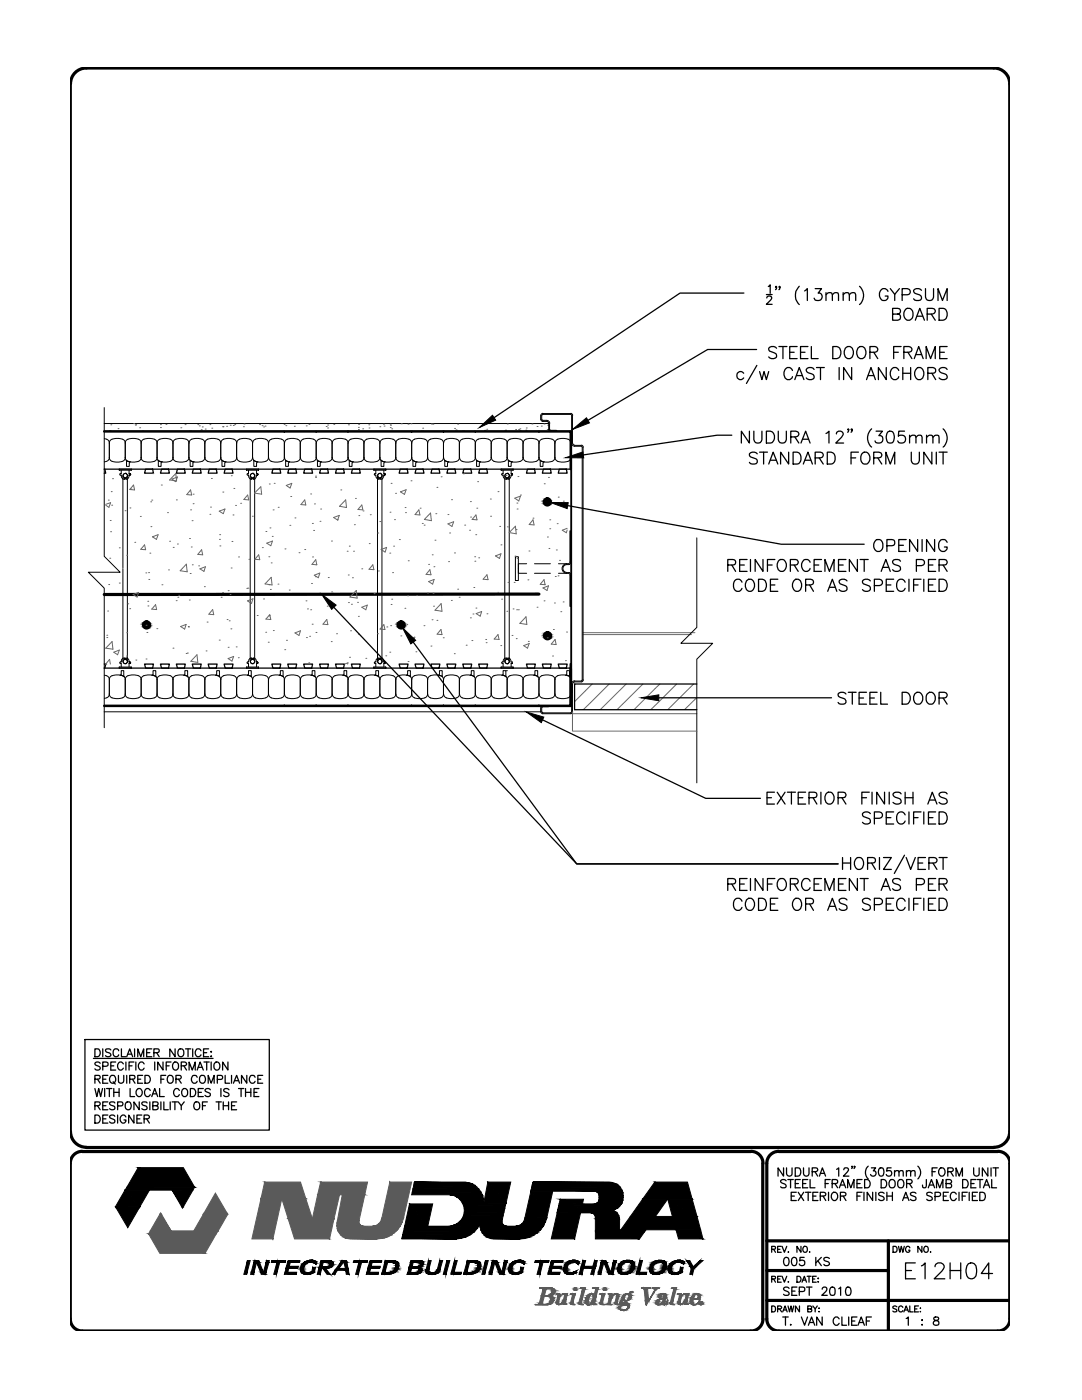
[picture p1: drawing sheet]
<svg xmlns="http://www.w3.org/2000/svg" width="216mm" height="279mm" viewBox="0 0 216 279" stroke-linecap="round" stroke-linejoin="round" font-family="sans-serif">
<!-- layer: LINE65 -->
<g fill="none" stroke="#000" stroke-width=".63">
<path d="M107.5 118.6h-86.7"/>
<circle cx="109.2" cy="100.2" r=".61"/>
<circle cx="29.2" cy="124.7" r=".61"/>
<circle cx="80" cy="124.7" r=".61"/>
<circle cx="109.3" cy="126.9" r=".61"/>
</g>
<!-- layer: LINE9 -->
<g fill="none" stroke="#000" stroke-width=".2">
<path d="M20.8 84.5h88.7M20.8 87.5l.5 .2a.78 .78 0 0 1 .5 .7M21.8 91.3a1.1 1.1 0 0 0 1.4 .9h.8a.92 .92 0 0 0 1-.9M21.8 91.3a.93 .93 0 0 1-1 .9M21.8 88.4v2.9M23.8 93.6v.2zM23.8 93.8h2.4M23.8 93.6h2.4M24.2 94.9l.4 .7M24.2 94.9h.1M24.2 93.8v.7l-.3 .1 .3 .3M24.5 94.9v18.4"/>
<path d="M24.6 95.6h.1M24.6 95.6h.2M24.8 95.3a.44 .44 0 0 1-.2-.7 .44 .44 0 0 1 .7 0 .44 .44 0 0 1-.2 .7M24.8 95.3h.1M24.8 95.6h.1M24.8 95.5h.1M24.8 95.3v.2M25 88.4a1.1 1.1 0 0 0-1.4-.9h-.8a.92 .92 0 0 0-1 .9M25 91.3a.78 .78 0 0 0 .5 .8M25 88.4v2.9M25.1 95.3h.1M25.1 95.5l.1 .1"/>
<path d="M25.1 95.3v.2M25.2 91.9v.1M25.2 91.9l.3 .2M25.2 92v1.1h.6v-.8l.2-.1-.5-.1M25.4 94.9v37.1M25.8 94.8h.1h-.1M25.8 94.9a.58 .58 0 0 1-.6 .7M25.8 94.9h.1M25.8 93.8v.7h.1M25.8 94.8v.1M25.9 94.5l.2 .2-.1 .1 .1-.1zM26.2 93.6h.1"/>
<path d="M26.2 93.7v.1zM28.2 88.4a1.1 1.1 0 0 0-1.4-.9h-.8a.92 .92 0 0 0-1 .9M28.2 91.3a1.1 1.1 0 0 1-1.4 .9l-1.3-.1M28.2 91.3a.78 .78 0 0 0 .5 .8M28.2 88.4v2.9M28.7 87.7a.78 .78 0 0 0-.5 .7M28.7 87.7l.8-.2h.9a.92 .92 0 0 1 .9 .9M31.3 91.3a1.1 1.1 0 0 1-1.3 .9l-1.3-.1M31.3 91.3a.78 .78 0 0 0 .6 .8M31.3 88.4v2.9M31.5 91.9l.1 .1M31.5 91.9l.4 .2"/>
<path d="M31.6 92v1.1h.5l.1-.8 .2-.1-.5-.1M34.5 88.4a1.1 1.1 0 0 0-1.4-.9h-.8a.92 .92 0 0 0-1 .9M34.5 91.3a1.1 1.1 0 0 1-1.4 .9l-1.2-.1M34.5 91.3a1.1 1.1 0 0 0 1.4 .9l1.2-.1M34.5 88.4v2.9M37.1 87.7l-.8-.2h-.8a.92 .92 0 0 0-1 .9M37.1 87.7a.78 .78 0 0 1 .6 .7M37.7 91.3a.78 .78 0 0 1-.6 .8M37.7 88.4v2.9M37.7 91.3a.78 .78 0 0 0 .6 .8M37.7 88.4a1.08 1.08 0 0 1 1.4-.9h.8a.92 .92 0 0 1 1 .9l-.1 3.2a1.54 1.54 0 0 1-1.7 .6l-.9-.1M37.9 91.9v.1"/>
<path d="M37.9 91.9l.4 .2M37.9 92v1.1h.6v-.8l.2-.1-.5-.1M40.9 91.3a.78 .78 0 0 0 .6 .8M41.4 87.7l.8-.2h.9a.92 .92 0 0 1 .9 .9v3.2a1.54 1.54 0 0 1-1.8 .6l-.8-.1M41.5 87.7a.78 .78 0 0 0-.6 .7M44.1 91.3a.78 .78 0 0 0 .5 .8l-.3-.2M44.2 91.9l.1 .1M44.3 92v1.1h.5v-.7M44.6 87.7a.78 .78 0 0 0-.5 .7M46.7 87.7l-.9-.2-1.2 .2M46.7 92.1l-.9 .1-1.2-.1 .5 .1-.2 .2M46.7 87.7a.78 .78 0 0 1 .5 .7"/>
<path d="M47.2 91.3a.78 .78 0 0 1-.5 .8M47.2 88.4v2.9M47.3 88.4v-.2a2.13 2.13 0 0 1 2.8-.4l.3 .6v2.9a1.1 1.1 0 0 1-1.4 .9h-.8a.92 .92 0 0 1-.9-.9M49.2 93.6v.2zM49.2 93.8h2.4M49.2 93.6h2.4M49.6 94.9l.4 .7M49.6 94.9h.1M49.6 93.8v.7l-.3 .1 .3 .3M49.9 94.9v37.1M50 95.6h.1M50 95.6h.2"/>
<path d="M50.2 95.3a.44 .44 0 0 1-.2-.7 .44 .44 0 0 1 .7 0 .44 .44 0 0 1-.2 .7M50.2 95.3h.1M50.2 95.6h.1M50.2 95.5h.1M50.2 95.3v.2M50.4 91.3a.78 .78 0 0 0 .6 .8l-.4-.2M50.5 95.3h.1M50.5 95.5l.1 .1M50.5 95.3v.2M50.6 91.9v.1M50.6 92v1.1h.6v-.7M50.8 94.9v37.1"/>
<path d="M50.9 87.7l.9-.2h.8a.92 .92 0 0 1 1 .9l-.1 3.2a1.54 1.54 0 0 1-1.7 .6l-.9-.1 .5 .1M51 87.7a.78 .78 0 0 0-.6 .7M51.2 94.8h.1h-.1M51.2 94.9a.65 .65 0 0 1-.6 .7M51.2 94.9h.1M51.2 93.8v.7h.1M51.2 94.8v.1M51.3 94.5l.2 .2-.1 .1 .1-.1zM51.5 92.2l-.3 .2M51.6 93.6h.1M51.6 93.7v.1zM53.6 91.3a.78 .78 0 0 0 .6 .8"/>
<path d="M54.1 92.1l1.3 .1 .8-.1M54.2 87.7a.78 .78 0 0 0-.6 .7M56.2 87.7l-.8-.2-1.3 .2M56.2 87.7a.78 .78 0 0 1 .5 .7v2.9l-.1 .5-.4 .3M56.6 86.1h.2l-.1 .2zM56.8 91.3a.78 .78 0 0 0 .5 .8M56.8 88.4a1.08 1.08 0 0 1 1.3-.9h.9a.92 .92 0 0 1 .9 .9v3.2a1.54 1.54 0 0 1-1.8 .6l-.8-.1M56.9 91.9l.1 .1M57 91.9l.3 .2M57 92v1.1h.5l.1-.8 .2-.1M57.3 92.1l.5 .1M60 91.3a.78 .78 0 0 0 .5 .8"/>
<path d="M60.5 87.7l.8-.2h.8a.92 .92 0 0 1 1 .9v3.2a1.54 1.54 0 0 1-1.8 .6l-.8-.1M60.5 87.7a.78 .78 0 0 0-.5 .7M63 86.1h.2l-.1 .2zM63.1 91.3a.78 .78 0 0 0 .6 .8M63.3 91.9v.1M63.3 91.9l.4 .2M63.3 92v1.1h.6v-.7M63.6 92.1l1.3 .1 .8-.1M63.6 92.1l.6 .1-.3 .2M65.7 87.7a2.1 2.1 0 0 0-2.5 .5l-.1 .2M65.7 87.7a.78 .78 0 0 1 .6 .7v2.9l-.2 .5-.4 .3M66.3 91.3a.78 .78 0 0 0 .6 .8"/>
<path d="M66.8 87.7l.8-.2h.9a.92 .92 0 0 1 .9 .9v3.2a1.54 1.54 0 0 1-1.8 .6l-.8-.1M66.9 87.7a.78 .78 0 0 0-.6 .7M69.3 86.1h.2l-.1 .2zM69.5 91.3a.78 .78 0 0 0 .5 .8l-.3-.2M69.6 91.9l.1 .1M69.7 92v1.1h.5v-.7M70 87.7l.8-.2h.9a.92 .92 0 0 1 .9 .9v3.2a1.54 1.54 0 0 1-1.8 .6l-.8-.1 .5 .1-.2 .2M70 87.7a.78 .78 0 0 0-.5 .7M72.7 88.4v-.2a2.13 2.13 0 0 1 2.8-.4l.3 .6v2.9a1.1 1.1 0 0 1-1.4 .9h-.8a.92 .92 0 0 1-.9-.9M74.6 93.6v.2zM74.6 93.8h2.4M74.6 93.6h2.4"/>
<path d="M75 94.9l.4 .7M75 94.9h.1M75 93.8v.7l-.3 .1 .3 .3M75.3 94.9v37.1M75.4 95.6h.1M75.4 95.6h.2M75.6 95.3a.44 .44 0 0 1-.2-.7 .44 .44 0 0 1 .7 0 .44 .44 0 0 1-.2 .7M75.6 95.3h.1M75.6 95.6h.1M75.6 95.5h.1M75.6 95.3v.2M75.8 91.3a.78 .78 0 0 0 .6 .8l-.4-.2"/>
<path d="M75.9 95.3h.1M75.9 95.5l.1 .1M75.9 95.3v.2M76 91.9v.1M76 92v1.1h.6v-.7M76.2 94.9v37.1M76.3 87.7l.9-.2h.8a.92 .92 0 0 1 1 .9l-.1 3.2a1.54 1.54 0 0 1-1.7 .6l-.9-.1 .5 .1M76.4 87.7a.78 .78 0 0 0-.6 .7M76.6 94.8h.1h-.1M76.6 94.9a.65 .65 0 0 1-.6 .7M76.6 94.9h.1M76.6 93.8v.7h.1"/>
<path d="M76.6 94.8v.1M76.7 94.5l.2 .2-.1 .1 .1-.1zM76.9 92.2l-.3 .2M77 93.6h.1M77 93.7v.1zM79 91.3a.78 .78 0 0 0 .6 .8M79.5 87.7l.8-.2h.9a.92 .92 0 0 1 .9 .9M79.6 87.7a.78 .78 0 0 0-.6 .7M82 86.1h.2l-.1 .2zM82.1 91.3a1.1 1.1 0 0 1-1.3 .9l-1.3-.1M82.1 88.4v2.9M82.2 91.3a.78 .78 0 0 0 .5 .8"/>
<path d="M82.2 88.4a1.08 1.08 0 0 1 1.3-.9h.9a.92 .92 0 0 1 .9 .9v3.2a1.54 1.54 0 0 1-1.8 .6l-.8-.1M82.3 91.9l.1 .1M82.4 91.9l.3 .2M82.4 92v1.1h.5v-.7M82.7 92.1l.5 .1M83.2 92.2l-.2 .2M85.4 91.3a.78 .78 0 0 0 .5 .8M85.9 87.7l.8-.2h.8a.92 .92 0 0 1 1 .9v3.2a1.54 1.54 0 0 1-1.8 .6l-.8-.1M85.9 87.7a.78 .78 0 0 0-.5 .7M88.4 86.1h.2l-.1 .2zM88.5 91.3a.78 .78 0 0 0 .6 .8l-.4-.2M88.7 91.9v.1"/>
<path d="M88.7 92v1.1h.6v-.7M89.1 87.7a.78 .78 0 0 0-.6 .7M91.1 87.7l-.8-.2-1.3 .2M91.1 92.1l-.8 .1-1.3-.1 .5 .1-.2 .2M91.1 87.7a.78 .78 0 0 1 .6 .7M91.7 88.4v2.9M91.7 91.3a.78 .78 0 0 1-.6 .8M91.7 88.4v-.2a2.13 2.13 0 0 1 2.8-.4l.3 .6v2.9a1.1 1.1 0 0 1-1.3 .9h-.9a.92 .92 0 0 1-.9-.9M94.7 86.1h.2l-.1 .2zM94.9 91.3a.78 .78 0 0 0 .5 .8l-.3-.2M95 91.9l.1 .1M95.1 92v1.1h.5v-.7"/>
<path d="M95.4 87.7l.8-.2h.9a.92 .92 0 0 1 .9 .9v3.2a1.54 1.54 0 0 1-1.8 .6l-.8-.1 .5 .1M95.4 87.7a.78 .78 0 0 0-.5 .7M95.9 92.2l-.2 .2M98.1 91.3a.78 .78 0 0 0 .5 .8M98.6 92.1l1.2 .1 .8-.1M98.6 87.7a.78 .78 0 0 0-.5 .7M100 93.6v.2zM100 93.8h2.4M100 93.6h2.4M100.4 94.9l.4 .7M100.4 94.9h.1M100.4 93.8v.7h-.1a.15 .15 0 0 0-.2 .2 .15 .15 0 0 0 .2 .1l.1 .1"/>
<path d="M100.6 87.7l-.8-.2-1.2 .2M100.6 87.7a.78 .78 0 0 1 .6 .7M100.7 94.9v37.1M100.8 95.6h.1M100.8 95.6h.2M101 95.3a.44 .44 0 0 1-.2-.7 .44 .44 0 0 1 .7 0 .44 .44 0 0 1-.1 .7M101 95.3h.1M101 95.6h.1M101 95.5h.1M101 95.3v.2M101.2 88.4v2.9M101.2 91.3a.78 .78 0 0 1-.6 .8"/>
<path d="M101.2 91.3a.78 .78 0 0 0 .6 .8M101.2 88.4a1.08 1.08 0 0 1 1.4-.9h.8a.92 .92 0 0 1 1 .9l-.1 3.2a1.54 1.54 0 0 1-1.7 .6l-.9-.1M101.4 95.3h.1M101.4 95.5v.1M101.4 95.3v.3M101.4 91.9v.1M101.4 91.9l.4 .2M101.4 92v1.1h.6l.1-.8 .2-.1M101.6 94.9v37.1M101.7 92.1l.5 .1M102 94.8h.1h-.1M102 94.9a.65 .65 0 0 1-.6 .7"/>
<path d="M102 94.9h.1M102 93.8v.7h.1M102 94.8v.1M102.1 94.5l.2 .2-.1 .1 .1-.1zM102.4 93.6h.1M102.4 93.7v.1zM104.4 91.3a.78 .78 0 0 0 .6 .8M104.9 87.7l.8-.2h.9a.92 .92 0 0 1 .9 .9v3.2a1.54 1.54 0 0 1-1.8 .6l-.8-.1M105 87.7a.78 .78 0 0 0-.6 .7M107.4 86.1h.2l-.1 .2zM107.6 91.3a.78 .78 0 0 0 .5 .8l-.3-.2M107.7 91.9l.1 .1"/>
<path d="M107.8 92v1.1h.5v-.7M108.1 82.9v.8M108.1 87.7a.78 .78 0 0 0-.5 .7M108.1 83.7l.2 .2h.8M108.3 82.5h5.5M108.3 82.5l-.3 .2-.1 1 .2 .3 1 .1M109.1 84.1l.3 .2 .1 .2M109.1 83.9a.61 .61 0 0 1 .6 .6M109.5 84.5v1.2v.2l.4 .2M109.7 84.5v1.2M109.7 85.7l.2 .2M109.9 85.9h1.2v.2h-1.2"/>
<path d="M110.2 87.7l-.9-.2-1.2 .2M110.2 92.1l-.9 .1-1.2-.1 .5 .1-.2 .2M110.2 87.7a.78 .78 0 0 1 .5 .7v2.9l-.1 .5-.4 .3M110.8 88.4v-.2a2.13 2.13 0 0 1 2.8-.4l.3 .6v2.9a1.1 1.1 0 0 1-1.4 .9h-.8a.92 .92 0 0 1-.9-.9M113.8 82.7h-5.5l-.2 .2M113.9 82.5l.3 .2 .1 .2M113.9 82.7l.2 .2v5.6a.61 .61 0 0 0 .6 .6M113.9 86.9h.2v51.2h-.2zM114.2 82.9v5.6M114.3 88.4l.2 .4h.2M114.7 89.1h1.3l.2 .1v46.5l-.2 .2M114.7 88.9h1.3"/>
<path d="M116 88.8l.3 .2 .1 .2M116.3 89.3v46.4M24.5 113.5v18.5M102.8 111.1h.6v4.8h-.6zM105.1 112.5h-1.7v1.9h1.7M106.7 114.4h3.1M106.7 112.5h3.1M111.4 114.4h2l.3 .2 .1 .2M113.1 114.3h.4M113.1 112.5a.95 .95 0 0 0-.9 1 .95 .95 0 0 0 .9 .9M113.5 114.2l.3 .2 .1 .2M113.7 112.1v-6.2h.2v6.4l-.2 .3-.2 .1a.82 .82 0 0 0-1.1 .5 .82 .82 0 0 0 .7 1"/>
<path d="M113.8 112.1l-.2 .4h-.2h-2M113.9 114.7v6.3h-.2v-6.2M20.8 134.7l.5 .2a.78 .78 0 0 1 .5 .7 1.1 1.1 0 0 1 1.4-.9l1.2 .2M21.8 138.5a1.1 1.1 0 0 0 1.4 .9h.8a.92 .92 0 0 0 1-.9M21.8 138.5a.93 .93 0 0 1-1 .9M21.8 135.6v2.9M23.8 133.1v.2zM23.8 133.1h2.4M23.8 133.3h2.4M24.2 132h.1M24.2 132l-.3 .2 .1 .2h.2v.7M24.2 134.6v-.8h.5v1.1"/>
<path d="M24.2 134.5l-.2 .2 .4 .2M24.4 134.9a.78 .78 0 0 1 .6 .7 1.1 1.1 0 0 1 1.4-.9h.8a.92 .92 0 0 1 1 .9 .78 .78 0 0 1 .5-.7M24.4 134.9l.4 .2M24.6 131.3l-.3 .3-.1 .4M24.6 131.3h.1M24.6 131.3h.2M24.7 134.9l.1 .2M24.8 131.6a.42 .42 0 0 0-.2 .7 .42 .42 0 0 0 .7 0 .42 .42 0 0 0-.2-.7M24.8 131.6h.1M24.8 131.3h.1M24.8 131.4h.1M24.8 131.4v.2"/>
<path d="M25 138.5a1.1 1.1 0 0 0 1.4 .9h.8a.92 .92 0 0 0 1-.9M25 132.4h.1M25 135.6v2.9M25.1 131.6h.1M25.1 131.4v.2M25.2 131.3a.58 .58 0 0 1 .6 .7M25.2 131.3l-.1 .1M25.8 132.1h.1h-.1M25.8 132h.1M25.8 132v.1M25.9 132.1l.2 .2-.1 .1 .1-.1zM25.9 132.4h-.1v.7"/>
<path d="M26.2 133.3h.1M26.2 133.1v.2zM28.2 138.5a.78 .78 0 0 0 .5 .8M28.2 135.6v2.9M30.3 134.7l.5 .2M30.5 134.5l-.2 .2M30.5 134.6v-.8h.6v1.3M30.8 134.9l-.8-.2-1.3 .2M30.8 134.9l.3 .2M31.3 138.5a1.1 1.1 0 0 1-1.3 .9l-1.3-.1M31.3 138.5a1.1 1.1 0 0 0 1.4 .9h.9a.92 .92 0 0 0 .9-.9M31.3 135.6v2.9"/>
<path d="M34.5 138.5a1.1 1.1 0 0 0 1.4 .9l1.2-.1M34.5 135.6v2.9M36.9 134.5l-.2 .2 .4 .2-.8-.2h-.8a.92 .92 0 0 0-1 .9 1.1 1.1 0 0 0-1.4-.9h-.8a.92 .92 0 0 0-1 .9 .78 .78 0 0 0-.5-.7M36.9 134.6v-.8h.5l.1 1.3M37.5 135.1l-.4-.2 .4 .2 .2 .5a1.08 1.08 0 0 1 1.4-.9h.8a.92 .92 0 0 1 1 .9M37.7 138.5a.78 .78 0 0 1-.6 .8M37.7 135.6v2.9M40.9 135.6v2.9a1.1 1.1 0 0 1-1.4 .9h-.8a.92 .92 0 0 1-1-.9M40.9 138.5a.78 .78 0 0 0 .6 .8M41.5 134.9a.78 .78 0 0 0-.6 .7M43.2 134.5l-.2 .2 .5 .2M43.2 134.6v-.8h.6v1.3"/>
<path d="M43.5 134.9l-.8-.2-1.3 .2M43.5 134.9a.78 .78 0 0 1 .5 .7M43.5 134.9l.3 .2M44 135.6v2.9a1.1 1.1 0 0 1-1.3 .9l-1.3-.1M44.1 138.5a.78 .78 0 0 0 .5 .8M44.6 139.3l1.2 .1 .9-.1M44.6 134.9a.78 .78 0 0 0-.5 .7M46.7 134.9l-.9-.2-1.2 .2M47.2 138.5a.78 .78 0 0 1-.5 .8M47.2 135.6v2.9M49.2 133.1v.2zM49.2 133.1h2.4"/>
<path d="M49.2 133.3h2.4M49.4 134.7l.4 .2M49.6 134.5l-.2 .2M49.6 132h.1M49.6 132l-.3 .2 .1 .2h.2v.7M49.6 134.6v-.8h.5l.1 1.3M49.8 134.9a2.1 2.1 0 0 0-2.5 .5v.2l-.2-.5-.4-.2M49.8 134.9a.78 .78 0 0 1 .6 .7M49.8 134.9l.4 .2M50 131.3l-.3 .3-.1 .4M50 131.3h.1M50 131.3h.2"/>
<path d="M50.2 131.6a.42 .42 0 0 0-.2 .7 .42 .42 0 0 0 .7 0 .42 .42 0 0 0-.2-.7M50.2 131.6h.1M50.2 131.3h.1M50.2 131.4h.1M50.2 131.4v.2M50.4 132.4h.1M50.4 135.6v2.9a1.1 1.1 0 0 1-1.4 .9h-.8a.92 .92 0 0 1-.9-.9M50.4 138.5a.78 .78 0 0 0 .6 .8M50.5 131.6h.1M50.5 131.4v.2M50.6 131.3a.65 .65 0 0 1 .6 .7M50.6 131.3l-.1 .1"/>
<path d="M50.9 134.9l.9-.2h.8a.92 .92 0 0 1 1 .9M51 134.9a.78 .78 0 0 0-.6 .7M51.2 132.1h.1h-.1M51.2 132h.1M51.2 132v.1M51.3 132.1l.2 .2-.1 .1 .1-.1zM51.3 132.4h-.1v.7M51.6 133.3h.1M51.6 133.1v.2zM53.6 135.6v2.9a1.1 1.1 0 0 1-1.4 .9l-1.3-.1M53.6 138.5a.78 .78 0 0 0 .6 .8M54.1 139.3l1.3 .1 .8-.1"/>
<path d="M54.2 134.9a.78 .78 0 0 0-.6 .7M55.9 134.6v-.8h.6v1.3M55.9 134.5l-.2 .2 .5 .2-.8-.2-1.3 .2M56.5 135.1l-.3-.2a.78 .78 0 0 1 .5 .7M56.7 135.6v2.9a.78 .78 0 0 1-.5 .8M59.9 135.6a1.1 1.1 0 0 0-1.4-.9h-.8a.92 .92 0 0 0-.9 .9M59.9 135.6v2.9a1.1 1.1 0 0 1-1.4 .9h-.8a.92 .92 0 0 1-.9-.9M60 138.5a.78 .78 0 0 0 .5 .8M60.5 134.9a.78 .78 0 0 0-.5 .7M62.3 134.5l-.2 .2 .4 .2M62.3 134.6v-.8h.5l.1 1.3M62.5 134.9l-.8-.2-1.2 .2"/>
<path d="M62.5 134.9l.4 .2M62.5 134.9a.78 .78 0 0 1 .6 .7M63.1 135.6v2.9a1.1 1.1 0 0 1-1.4 .9l-1.2-.1M63.1 138.5a1.08 1.08 0 0 0 1.4 .9l1.2-.1M65.7 134.9a2.1 2.1 0 0 0-2.5 .5l-.1 .2M65.7 134.9a.78 .78 0 0 1 .6 .7M66.3 135.6v2.9a.78 .78 0 0 1-.6 .8M66.3 138.5a.78 .78 0 0 0 .6 .8M66.9 134.9a.78 .78 0 0 0-.6 .7M68.6 134.5l-.2 .2 .5 .2M68.6 134.6v-.8h.6v1.3M68.9 134.9l-.8-.2-1.3 .2"/>
<path d="M68.9 134.9l.3 .2M68.9 134.9a.78 .78 0 0 1 .5 .7M69.4 135.6v2.9a1.1 1.1 0 0 1-1.3 .9l-1.3-.1M69.5 138.5a.78 .78 0 0 0 .5 .8M70 134.9l.8-.2h.9a.92 .92 0 0 1 .9 .9M70 134.9a.78 .78 0 0 0-.5 .7M72.6 135.6v2.9a1.1 1.1 0 0 1-1.4 .9l-1.2-.1M74.6 133.1v.2zM74.6 133.1h2.4M74.6 133.3h2.4M74.8 134.7l.4 .2M75 134.5l-.2 .2"/>
<path d="M75 134.6v-.8h.5l.1 1.3M75 132h.1M75 132l-.3 .2 .1 .2h.2v.7M75.2 134.9a2.1 2.1 0 0 0-2.5 .5v.2M75.2 134.9a.78 .78 0 0 1 .6 .7M75.2 134.9l.4 .2M75.4 131.3l-.3 .3-.1 .4M75.4 131.3h.1M75.4 131.3h.2M75.6 131.6a.42 .42 0 0 0-.2 .7 .42 .42 0 0 0 .7 0 .42 .42 0 0 0-.2-.7M75.6 131.6h.1M75.6 131.3h.1"/>
<path d="M75.6 131.4h.1M75.6 131.4v.2M75.8 135.6v2.9a1.1 1.1 0 0 1-1.4 .9h-.8a.92 .92 0 0 1-.9-.9M75.8 138.5a.78 .78 0 0 0 .6 .8M75.9 131.6h.1M75.9 131.4v.2M76 131.3a.65 .65 0 0 1 .6 .7M76 131.3l-.1 .1M76.3 134.9l.9-.2h.8a.92 .92 0 0 1 1 .9M76.4 134.9a.78 .78 0 0 0-.6 .7M76.6 132.1h.1h-.1M76.6 132h.1"/>
<path d="M76.6 132v.1M76.7 132.1l.2 .2-.1 .1 .1-.1zM76.7 132.4h-.1v.7M77 133.3h.1M77 133.1v.2zM79 135.6v2.9a1.1 1.1 0 0 1-1.4 .9l-1.3-.1M79 138.5a.78 .78 0 0 0 .6 .8M79.6 134.9a.78 .78 0 0 0-.6 .7M81.3 134.5l-.2 .2 .5 .2M81.3 134.6v-.8h.6v1.3M81.6 134.9l-.8-.2-1.3 .2M81.6 134.9l.4 .2 .2 .5a1.08 1.08 0 0 1 1.3-.9h.9a.92 .92 0 0 1 .9 .9"/>
<path d="M81.6 134.9l.3 .2M82.1 138.5a1.1 1.1 0 0 1-1.3 .9l-1.3-.1M82.1 135.6v2.9M85.3 135.6v2.9a1.1 1.1 0 0 1-1.4 .9h-.8a.92 .92 0 0 1-.9-.9M85.4 138.5a.78 .78 0 0 0 .5 .8M85.9 134.9a.78 .78 0 0 0-.5 .7M87.7 134.5l-.2 .2 .4 .2M87.7 134.6v-.8h.5l.1 1.3M87.9 134.9l-.8-.2-1.2 .2M87.9 134.9a.78 .78 0 0 1 .6 .7M87.9 134.9l.4 .2M88.5 135.6v2.9a1.1 1.1 0 0 1-1.4 .9l-1.2-.1"/>
<path d="M88.5 138.5a.78 .78 0 0 0 .6 .8M89 139.3l1.3 .1 .8-.1M89.1 134.9a.78 .78 0 0 0-.6 .7M91.1 134.9l-.8-.2-1.3 .2M91.7 135.6v2.9M91.7 138.5a.78 .78 0 0 1-.6 .8M93.8 134.7l.5 .2M94 134.5l-.2 .2M94 134.6v-.8h.6v1.3M94.3 134.9a2.1 2.1 0 0 0-2.6 .5v.2a.78 .78 0 0 0-.6-.7M94.3 134.9a.78 .78 0 0 1 .5 .7M94.3 134.9l.3 .2"/>
<path d="M94.8 135.6v2.9a1.1 1.1 0 0 1-1.3 .9h-.9a.92 .92 0 0 1-.9-.9M94.9 138.5a.78 .78 0 0 0 .5 .8M95.4 134.9l.8-.2h.9a.92 .92 0 0 1 .9 .9M95.4 134.9a.78 .78 0 0 0-.5 .7M98 135.6v2.9a1.1 1.1 0 0 1-1.4 .9l-1.2-.1M98.1 138.5a.78 .78 0 0 0 .5 .8M98.6 139.3l1.2 .1 .8-.1M98.6 134.9a.78 .78 0 0 0-.5 .7M100 133.1v.2zM100 133.1h2.4M100 133.3h2.4M100.4 134.5l-.2 .2 .4 .2-.8-.2-1.2 .2"/>
<path d="M100.4 134.6v-.8h.5l.1 1.3M100.4 132h.1M100.4 132l-.3 .2 .1 .2h.2v.7M100.8 131.3l-.3 .3-.1 .4M100.8 131.3h.1M100.8 131.3h.2M101 135.1l-.4-.2 .4 .2 .2 .5a1.08 1.08 0 0 1 1.4-.9h.8a.92 .92 0 0 1 1 .9M101 131.6a.42 .42 0 0 0-.1 .7 .42 .42 0 0 0 .6 0 .42 .42 0 0 0-.1-.7M101 131.6h.1M101 131.3h.1M101 131.4h.1M101 131.4v.2"/>
<path d="M101.2 135.6v2.9M101.2 138.5a.78 .78 0 0 1-.6 .8M101.4 131.3a.65 .65 0 0 1 .6 .7M101.4 131.6h.1M101.4 131.3v.1M101.4 131.3v.3M102 132.1h.1h-.1M102 132h.1M102 132v.1M102.1 132.1l.2 .2-.1 .1 .1-.1zM102.1 132.4h-.1v.7M102.4 133.3h.1"/>
<path d="M102.4 133.1v.2zM104.4 135.6v2.9a1.1 1.1 0 0 1-1.4 .9h-.8a.92 .92 0 0 1-1-.9M104.4 138.5a.78 .78 0 0 0 .6 .8M105 134.9a.78 .78 0 0 0-.6 .7M106.7 134.5l-.2 .2 .5 .2M106.7 134.6v-.8h.6v1.3M107 134.9l-.8-.2-1.3 .2M107 134.9a.78 .78 0 0 1 .5 .7M107 134.9l.3 .2M107.5 135.6v2.9a1.1 1.1 0 0 1-1.3 .9l-1.3-.1M107.6 138.5a.78 .78 0 0 0 .5 .8M108.1 139.3l1.2 .1 .9-.1"/>
<path d="M108.1 134.9a.78 .78 0 0 0-.5 .7M110.2 134.9l-.9-.2-1.2 .2M110.2 134.9a.78 .78 0 0 1 .5 .7M110.7 135.6v2.9a.78 .78 0 0 1-.5 .8M112.9 134.7l.4 .2M113.1 134.5l-.2 .2M113.1 134.6v-.8h.5l.1 1.3M113.3 134.9a2.1 2.1 0 0 0-2.5 .5v.2M113.3 134.9a.78 .78 0 0 1 .6 .7M113.3 134.9l.4 .2M113.9 135.6v2.9a1.1 1.1 0 0 1-1.4 .9h-.8a.92 .92 0 0 1-.9-.9M114.1 136.5v5.6"/>
<path d="M114.2 136.5v5.6M114.7 135.9h1.3M114.7 136.1h-.2l-.2 .4M114.7 135.9a.61 .61 0 0 0-.6 .6M116.4 135.7l-.2 .3-.2 .1h-1.3M56.7 140.7l.1 .2h-.2zM63.1 140.7l.1 .2h-.2zM69.4 140.7l.1 .2h-.2zM82.1 140.7l.1 .2h-.2zM88.5 140.7l.1 .2h-.2zM94.8 140.7l.1 .2h-.2zM107.5 140.7l.1 .2h-.2z"/>
<path d="M107.9 141.3v.8h-87.1M107.9 142l.1 .2 .3 .2h5.5M108.1 141.3v.8M108.1 142l.2 .2M108.3 140.9h1.2h-.2M108.3 142.3h5.5M108.3 140.8l-.2 .1-.2 .3M109.5 140.9v.1h-1.2l-.2 .2M114.1 142l-.2 .2M114.3 142l-.2 .4h-.2"/>
<circle cx="25" cy="94.9" r=".44"/>
<circle cx="50.4" cy="94.9" r=".44"/>
<circle cx="75.8" cy="94.9" r=".44"/>
<circle cx="101.2" cy="94.9" r=".44"/>
<circle cx="25" cy="132" r=".44"/>
<circle cx="50.4" cy="132" r=".44"/>
<circle cx="75.8" cy="132" r=".44"/>
<circle cx="101.2" cy="132" r=".44"/>
</g>
<!-- layer: LINE50 -->
<path d="M20.8 86.1h93.1v7.5M113.9 133.3v7.6h-93.1M113.9 132.5v8.4" fill="none" stroke="#000" stroke-width=".51"/>
<!-- layer: HATCH -->
<g fill="none" stroke="#666" stroke-width=".2">
<path d="M21.6 99.8h.1M21.9 85.9h.1M22.1 84.8h.1M22.2 98.1h.1M22.5 95.5h.1M23.6 85.5h.1M26.1 97.6h.1M26.6 96.8l.3 1-1-.1zM26.7 84.5h.1M27 84.8h.1M27.1 84.8h.1M27.9 85.4h.1"/>
<path d="M28.4 86.1h.1M30.3 99.8h.1M30.5 94.5h.1M32 85.3h.1M32 84.7h.1M32.2 96.8h.1M33.1 84.7h.1M34.3 95.6l1.1-.4-.3 .9zM35.1 94.5l.1 1.5-1.4-.2zM35.2 99.8h.1M36.1 85.4h.1M36.9 84.7h.1"/>
<path d="M38 86h.1M38 97.8l.2 1-.9-.1zM38.5 98.6h.1M39.5 84.7h.1M39.8 85h.1M40.1 85.8h.1M40.4 85.2h.1M41 85.6h.1M41.9 84.7h.1M42.2 95.5h.1M42.3 85.5h.1M44.4 85.2h.1"/>
<path d="M44.5 98.2h.1M44.5 85.2h.1M45.2 85.1h.1M45.9 84.9h.1M46.2 94.9h.1M46.5 84.9h.1M46.7 97.5h.1M46.8 84.7h.1M48.6 85.2h.1M48.7 84.6h.1M49.4 98.8l.2 1-.9-.1zM50.8 98.4l1.2-1.3 .2 1.5z"/>
<path d="M51.8 84.7h.1M52.3 84.9h.1M52.6 85.2h.1M52.9 85h.1M53.7 96.6h.1M54.7 96.5h.1M56.7 84.7h.1M57 84.9h.1M57.1 96.9l1.1-.4-.3 .9zM58 99.1h.1M58.7 85.1h.1M60.8 99.8l.2 1-1-.1z"/>
<path d="M61.1 85h.1M61.7 84.7h.1M62 98.6h.1M63 95.3h.1M63 95h.1M65.1 85.1h.1M65.4 84.8h.1M65.4 85.4h.1M66.6 84.7h.1M68 97.8h.1M69 99.8l.1 1.5-1.4-.3zM69.4 86h.1"/>
<path d="M69.5 84.8h.1M70.9 99.5h.1M71.5 85.7h.1M71.5 85.3h.1M71.6 84.7h.1M72.4 85.6h.1M73.6 84.8h.1M73.6 85.4h.1M75.8 85.2h.1M76.5 84.7h.1M76.6 85h.1M77.9 84.7h.1"/>
<path d="M77.9 85.3h.1M77.9 84.9h.1M78 96.5h.1M78.2 85.6h.1M78.9 98.5h.1M79.9 98.2l1.1-.5-.3 1zM80.1 84.6h.1M81.4 84.7h.1M82 84.6h.1M82 96h.1M84.2 86.1h.1M84.3 85.5h.1"/>
<path d="M86.1 84.6h.1M86.4 84.7h.1M87.2 97.3h.1M88 95.2h.1M88.3 86h.1M90.1 99.7h.1M90.7 85.5h.1M91 85.8h.1M91.3 84.7h.1M92.4 86h.1M92.5 94.6h.1M95.3 96.1h.1"/>
<path d="M96.3 84.7h.1M96.7 85.9h.1M97.1 85.7h.1M97.8 99.6h.1M99.4 98.1h.1M100.7 86h.1M100.9 85.8h.1M101 94.9h.1M101.2 84.6h.1M102.7 99.4l1.2-.4-.4 1zM102.9 85.7h.1M103.3 95.1h.1"/>
<path d="M103.5 85.7h.1M103.7 85.6h.1M103.8 86h.1M103.9 98.8h.1M104.9 85.8h.1M105 85.4h.1M106.1 84.6h.1M107.2 85.1h.1M108 85h.1M108.6 84.6h.1M108.6 96.5h.1M109.2 85.7h.1"/>
<path d="M109.3 84.9h.1M109.4 95.3h.1M111.4 99.2h.1M21.1 100.7l1-.4-.4 .9-.6-.4M21.7 116.7h.1M21.9 111.4h.1M22 103.9h.1M22.1 106.1h.1M22.3 100.8h.1M23.8 109.3h.1M23.8 116.4h.1M24.9 101.9h.1"/>
<path d="M25.3 110.8h.1M25.9 101.4h.1M26.6 118.6l1.1-.4-.3 1zM26.9 108.2h.1M27.1 118.5h.1M28 103.1h.1M28.8 108.7l.3 1-1-.1zM29.1 114.3h.1M29.6 114.3h.1M29.7 115.6h.1M29.9 110.4h.1M30.1 100.1h.1"/>
<path d="M30.1 105.1h.1M30.4 107.1l1.2-.4-.4 .9zM32.3 116.7h.1M33.4 102.3h.1M33.6 113.7h.1M33.8 108h.1M34.6 109.2h.1M35.2 119.9h.1M35.4 108.6h.1M35.5 119.2h.1M35.7 118.8h.1M37.2 112.6l.2 1.5-1.4-.2z"/>
<path d="M37.8 119.7h.1M37.8 107.5h.1M37.9 114.5h.1M38 101.8h.1M38.2 109.2h.1M38.3 103.9h.1M38.4 112.7h.1M38.5 100.5h.1M39.6 112.9h.1M39.9 113.5l1.1-.4-.3 .9zM40.2 109.7l.2 1-.9-.1zM40.8 117.1h.1"/>
<path d="M41.9 102.6h.1M42 101.2h.1M43.7 102l1.2-.4-.4 .9zM43.8 107.6h.1M43.8 106.7h.1M43.9 109h.1M44.1 119.2h.1M44.4 118.3h.1M45.5 117.9h.1M45.9 118.6h.1M46.1 113.4h.1M46.3 108.1h.1"/>
<path d="M46.5 102.8h.1M47 100.9h.1M47.6 111.2h.1M48 100.4h.1M49.2 117.4h.1M49.4 119.9l1.1-.4-.3 .9zM49.5 117.4h.1M49.7 111.6h.1M50.3 103h.1M51.6 110.7l.2 1-.9-.1zM52.3 109.3h.1M52.6 119.5h.1"/>
<path d="M53.1 106.1h.1M53.2 108.4l1.2-.4-.4 .9zM53.7 111.1h.1M53.7 116.7h.1M53.9 105.4h.1M53.9 117.6h.1M54.1 112.3h.1M54.1 115.2l.2 1.5-1.4-.2zM54.3 107h.1M54.5 101.8h.1M55.5 116.6h.1M55.5 101.2h.1"/>
<path d="M56.9 109.5h.1M57.7 117.8h.1M57.8 104.8h.1M58.9 103.4h.1M59.7 110.3h.1M60.8 109.7h.1M61.1 119.9h.1M62.2 116.4h.1M62.3 104.5h.1M62.4 111.2h.1M62.6 105.9h.1M62.7 114.8l1.1-.4-.3 .9z"/>
<path d="M62.8 100.6h.1M62.9 115.1h.1M63 111.7l.2 1-1-.1zM63.9 104h.1M64 101.6h.1M65.5 115.3h.1M66.1 108h.1M66.2 118.1h.1M66.6 103.3l1.1-.4-.3 .9zM67.3 103.7h.1M69.3 110h.1M69.5 114.8h.1"/>
<path d="M69.7 109h.1M70.3 115.3h.1M70.5 110h.1M70.7 104.7h.1M71.1 117.8l.2 1.6-1.5-.2zM71.6 102.9h.1M72.2 113.5h.1M72.2 100.8l.2 1-1-.1zM72.4 102h.1M73.7 108.5h.1M73.9 102.7h.1M74.4 112.7l.2 1-1-.1z"/>
<path d="M74.6 118.5h.1M75.4 106.4h.1M75.5 113.9h.1M75.8 104.1h.1M76 109.7l1.1-.5-.3 1zM77.8 110.4h.1M77.8 102.2h.1M78.2 119.6h.1M78.3 114.3h.1M78.5 109h.1M78.7 103.7h.1M79.7 107.7h.1"/>
<path d="M80.8 101.3h.1M80.9 102.3h.1M81.3 118.9h.1M81.5 111.9h.1M83.2 118.9h.1M83.6 101.8l.2 1-1-.1zM83.8 101.4h.1M84.3 104.5h.1M84.6 104.8h.1M85.3 118.3h.1M85.5 112.6h.1M85.5 116.1l1.1-.5-.3 1z"/>
<path d="M85.8 113.7l.2 1-1-.1zM85.9 102.4l.2 1.5-1.4-.2zM86.2 110.7h.1M86.4 118.4h.1M86.6 113.1h.1M86.8 107.8h.1M87 102.5h.1M89.4 102.7h.1M89.4 104.5l1.1-.4-.3 1zM89.5 112.1h.1M89.7 106.4h.1M90.1 119.8h.1"/>
<path d="M90.7 110.3h.1M91.3 117.6h.1M91.6 119.2h.1M92.7 104.8h.1M93.7 105.8h.1M93.9 100.1h.1M93.9 103.2h.1M94.5 117.2h.1M94.7 111.1h.1M94.8 112h.1M94.9 106.7h.1M95 102.8l.2 .9h-1z"/>
<path d="M95.1 101.4h.1M95.5 111.3h.1M97.2 114.7l.2 1-1-.1zM97.9 103h.1M98.9 110.9l1.1-.4-.3 .9zM99.3 118.2h.1M99.7 105.1h.1M100 108.7h.1M100.1 119.6h.1M101.2 105.1h.1M101.4 116.2h.1M102.6 116.2h.1"/>
<path d="M102.8 111h.1M102.8 105l.2 1.5-1.4-.2zM103 105.7h.1M103.1 100.4h.1M103.2 111.4h.1M103.2 101.6h.1M105.3 115.7h.1M105.6 110h.1M106.4 103.4h.1M106.4 103.7l.2 1.1-1-.1zM108.3 117.3l1.1-.4-.3 .9zM108.6 119.9h.1"/>
<path d="M108.6 116.6h.1M108.6 115.7l.2 1-1-.1zM109.2 107.2h.1M109.5 109.5h.1M109.7 103.7h.1M109.7 105.5h.1M110.8 115h.1M111 109.8h.1M111.2 104.5h.1M111.4 114.9h.1M111.6 111.8h.1M112.4 100h.1"/>
<path d="M113.2 105.4l-1 .4 .8 .5 .2-.5M21.1 132.5h.1M21.1 132.5l.8-.9 .1 .9M21.3 127.2h.1M21.3 126.8h.1M21.5 121.9h.1M22.4 128l.1 1.6-1.4-.2zM22.7 130.2l1.1-.5-.3 1zM25.2 130.9h.1M25.3 126.3h.1M25.5 120.5h.1M25.9 121.5h.1"/>
<path d="M27.1 131.7h.1M29.1 131.5h.1M29.1 124.8h.1M29.3 126.2h.1M29.5 120h.1M29.5 120.9h.1M31 120.7l.3 1-1-.1zM31.3 125.5h.1M34.5 129.4h.1M36 125l1.1-.4-.3 .9zM37.1 130.4h.1M37.4 130.3h.1"/>
<path d="M37.6 125h.1M37.6 125.1h.1M39.3 130.7l.2 1.5-1.4-.2zM41.1 129.9h.1M41.3 124.1h.1M42.4 121.7l.2 1-.9-.1zM43.7 127.7h.1M45.3 123.6h.1M45.5 129.2h.1M45.5 131.4l1.1-.4-.3 .9zM45.7 123.9h.1M46.1 125.5h.1"/>
<path d="M47.1 129.1h.1M47.6 131.3h.1M51.3 122.8h.1M53 126.2h.1M53.5 128.2h.1M53.7 122.9h.1M53.8 122.7l.2 .9h-.9zM54.5 125.8h.1M56.8 129.7h.1M57.2 127.8h.1M58.9 126.3l1.1-.4-.3 .9zM61.1 127.2h.1"/>
<path d="M61.4 121.5h.1M61.6 132.3h.1M61.8 127h.1M62 121.7h.1M62.3 124.6h.1M63 126.2h.1M65.2 123.6l.2 1.1-1-.1zM65.3 121h.1M66.1 128h.1M67.2 126.5h.1M68.8 132.5l.6-.2v.2M69.5 120.3h.1"/>
<path d="M69.7 131.2h.1M69.9 125.9h.1M70.1 120.6h.1M71.3 120.2h.1M71.5 126.6h.1M71.5 123h.1M72.2 121.2l1.1-.4-.3 .9zM73 131.4h.1M75.3 126.5h.1M76.6 124.7l.2 .9-1-.1zM77 130.9h.1M77.2 125.1h.1"/>
<path d="M77.8 130.2h.1M77.9 124.9h.1M78 120.6h.1M80 126.9h.1M80.8 121.4h.1M81.2 124.6h.1M81.4 132h.1M81.7 127.6l1.1-.4-.4 .9zM83 130.1h.1M84.6 124.9h.1M86 128.9h.1M86.2 123.7h.1"/>
<path d="M86.5 121h.1M87.2 123.8h.1M88 125.6l.2 1h-1zM88 120.5l.2 1.5-1.4-.2zM88.4 127.3h.1M90.6 130.5h.1M93 128.8h.1M93.9 123.3h.1M94.2 127.8h.1M94.4 122.5h.1M95 121.4h.1M95 122.5l1.1-.5-.3 1z"/>
<path d="M96.9 127.6h.1M97 128.3h.1M97.2 122.5h.1M99.4 126.6l.2 1-1-.1zM99.9 128.8h.1M101.1 122h.1M102 132.1h.1M102.2 126.8h.1M102.4 121.5h.1M103 127.5h.1M103.1 121.7h.1M103.4 121.7h.1"/>
<path d="M104.5 128.8l1.1-.4-.3 1zM105 123.1l.1 1.5-1.4-.2zM105.4 128h.1M107.2 121.2h.1M108.9 132.4h.1M109.2 127.3h.1M110.3 130.9h.1M110.4 125.6h.1M110.6 120.3h.1M110.8 127.6l.2 1h-1zM111.9 122.1h.1M112.4 120.1h.1"/>
<path d="M112.8 131.9h.1M113 126.1h.1M114.8 136.5l-.1 .2M116.3 126.6h21.7M116.3 126.3h22.4M118.2 136.5l-3.5 3.5M121.6 136.5l-5.2 5.1M124.9 136.5l-5.1 5.1M128.3 136.5l-5.2 5.1M131.7 136.5l-5.2 5.1M135 136.5l-5.1 5.1M138.4 136.5l-5.2 5.1"/>
<path d="M139 139.2l-2.4 2.4M114.2 142.1v3.8h24.8M114.2 142.4h24.8"/>
</g>
<!-- layer: line25 -->
<g fill="none" stroke="#000" stroke-width=".25">
<path d="M29.1 93.6h1.4l.1 .8h-1.8zM32.2 93.6h1.4l.2 .8h-1.8zM35.4 93.6h1.4l.2 .8h-1.8zM38.6 93.6h1.4l.1 .8h-1.7zM41.8 93.6h1.4l.1 .8h-1.8zM44.9 93.6h1.4l.2 .8h-1.8zM54.5 93.6h1.4l.1 .8h-1.8zM57.6 93.6h1.4l.2 .8h-1.8zM60.8 93.6h1.4l.2 .8h-1.8zM64 93.6h1.4l.1 .8h-1.7zM67.2 93.6h1.4l.1 .8h-1.8zM70.3 93.6h1.4l.2 .8h-1.8z"/>
<path d="M79.9 93.6h1.4l.1 .8h-1.8zM83 93.6h1.4l.2 .8h-1.8zM86.2 93.6h1.4l.2 .8h-1.8zM89.4 93.6h1.4l.1 .8h-1.7zM92.6 93.6h1.4l.1 .8h-1.8zM95.7 93.6h1.4l.2 .8h-1.8zM105.3 93.6h1.4l.1 .8h-1.8zM108.4 93.6h1.4l.2 .8h-1.8zM111.6 93.6h1.4l.2 .8h-1.8zM113.9 93.6h-93.1h.1l.2 .8h-.3M20.8 132.5h.3l-.2 .8h-.1h93.1M28.8 132.5h1.8l-.1 .8h-1.4z"/>
<path d="M32 132.5h1.8l-.2 .8h-1.4zM35.2 132.5h1.8l-.2 .8h-1.4zM38.4 132.5h1.7l-.1 .8h-1.4zM41.5 132.5h1.8l-.1 .8h-1.4zM44.7 132.5h1.8l-.2 .8h-1.4zM54.2 132.5h1.8l-.1 .8h-1.4zM57.4 132.5h1.8l-.2 .8h-1.4zM60.6 132.5h1.8l-.2 .8h-1.4zM63.8 132.5h1.7l-.1 .8h-1.4zM66.9 132.5h1.8l-.1 .8h-1.4zM70.1 132.5h1.8l-.2 .8h-1.4zM79.6 132.5h1.8l-.1 .8h-1.4z"/>
<path d="M82.8 132.5h1.8l-.2 .8h-1.4zM86 132.5h1.8l-.2 .8h-1.4zM89.2 132.5h1.7l-.1 .8h-1.4zM92.3 132.5h1.8l-.1 .8h-1.4zM95.5 132.5h1.8l-.2 .8h-1.4zM101.1 133.8h.1M105 132.5h1.8l-.1 .8h-1.4zM108.2 132.5h1.8l-.2 .8h-1.4zM111.4 132.5h1.8l-.2 .8h-1.4zM113.9 132.5v8.4M139 136.5h-24.3v5.1h24.3"/>
</g>
<!-- layer: LINE65 -->
<g fill="#000" stroke="#000" stroke-width=".2">
<path d="M108.9 99.6h.6zM108.7 100.5h1l-.2 .2zM28.7 125h1l-.2 .3zM28.9 124.2h.6zM79.5 125h1l-.2 .3zM79.7 124.2h.6zM108.7 127.2h1l-.2 .2zM108.9 126.4h.6z"/>
<path d="M108.9 99.6l-.2 .3h1zM108.9 99.6h.6l.2 .3z"/>
<path d="M108.7 99.9l-.1 .3h1.2zM108.7 99.9h1l.1 .3z"/>
<path d="M108.6 100.2l.1 .3h1zM108.6 100.2h1.2l-.1 .3z"/>
<path d="M108.7 100.5l.2 .2h.6zM108.9 100.7h.6z"/>
<path d="M28.7 124.4l-.1 .3h1.2zM28.7 124.4h1l.1 .3z"/>
<path d="M28.7 124.4h1l-.8-.2zM28.9 124.2h.6l.2 .2z"/>
<path d="M28.6 124.7l.1 .3h1zM28.6 124.7h1.2l-.1 .3z"/>
<path d="M28.7 125l.2 .3h.6zM28.9 125.3h.6z"/>
<path d="M79.5 124.4l-.1 .3h1.2zM79.5 124.4h1l.1 .3z"/>
<path d="M79.5 124.4h1l-.8-.2zM79.7 124.2h.6l.2 .2z"/>
<path d="M79.4 124.7l.1 .3h1zM79.4 124.7h1.2l-.1 .3z"/>
<path d="M79.5 125l.2 .3h.6zM79.7 125.3h.6z"/>
<path d="M108.7 126.6l-.1 .3h1.2zM108.7 126.6h1l.1 .3z"/>
<path d="M108.7 126.6h1l-.8-.2zM108.9 126.4h.6l.2 .2z"/>
<path d="M108.6 126.9l.1 .3h1zM108.6 126.9h1.2l-.1 .3z"/>
<path d="M108.7 127.2l.2 .2h.6zM108.9 127.4h.6z"/>
</g>
<!-- layer: 0 -->
<path d="M25 94.5h.1M50.4 94.5h.1M75.8 94.5h.1M101.2 94.5h.1M75.8 132.4h.1M101.2 132.4h.1" fill="none" stroke="#000" stroke-width=".25"/>
<!-- layer: LINE18 -->
<path d="M20.8 81.4v29.6l3.2 3.2h-6.4l3.2 3.2v27.8M139 107.3v17.9l-3.1 3.2h6.3l-3.2 3.2v24.6" fill="none" stroke="#000" stroke-width=".2"/>
<!-- layer: TEXT -->
<g fill="none" stroke="#000" stroke-width=".25">
<path d="M148.4 58.5h-12.7l-37.1 24.8M152.9 58.8h1.2M153 59.5a.51 .51 0 0 1 .5-.4 .51 .51 0 0 1 .5 .3l-.1 .3-1 1h1.2M153.3 57.2l.4-.4v1.7M155 57.3l-.1 .1-.2-.1 .2-.2 .1 .2-.3 .5M155.6 57.3l-.1 .1-.1-.1 .1-.2 .1 .2-.2 .5M159.5 57.1a2.53 2.53 0 0 0 0 3.7M160.5 58.1l.6-.5v2.4M162.7 57.6h1.2l-.6 .9a.77 .77 0 0 1 .8 .9 .77 .77 0 0 1-1.1 .6l-.3-.1-.3-.4M164.8 58.8a.85 .85 0 0 1 1.2-.3l.1 1.5M164.8 58.4v1.6M166.1 58.8a.83 .83 0 0 1 1.1-.3l.1 1.5"/>
<path d="M168.2 58.8l.6-.4 .5 .1 .2 1.5M168.2 58.4v1.6M169.5 58.8a.85 .85 0 0 1 1.1-.3l.1 1.5M171.5 57.1a2.44 2.44 0 0 1 0 3.7M177.2 58.2a.87 .87 0 0 0-1-.6 .87 .87 0 0 0-.7 .9 1.08 1.08 0 0 0 .2 1.1 1.08 1.08 0 0 0 1.1 .3l.3-.3 .1-.5h-.6M177.6 57.6l.9 1.1v1.3M179.5 57.6l-1 1.1M180 58.8h1a.6 .6 0 0 0 .6-.4 .6 .6 0 0 0-.2-.7l-1.4-.1v2.4M183.9 57.9a.88 .88 0 0 0-.9-.3 .88 .88 0 0 0-.7 .6l.2 .3 .9 .3a.58 .58 0 0 1 .5 .7 .58 .58 0 0 1-.6 .5l-.8-.1-.2-.3M184.7 57.6v1.7a.81 .81 0 0 0 .8 .7 .81 .81 0 0 0 .8-.7v-1.7M187.2 60v-2.4l.9 2.4 .9-2.4v2.4M148.4 74.5a.76 .76 0 0 0-1.1-.1 .76 .76 0 0 0 0 1.1 .76 .76 0 0 0 1.1-.1"/>
<path d="M151 69.8h-9.8l-23.9 14.1M151 72.9l-2.1 3.6M151.6 74.2l.4 1.6 .5-1.6 .4 1.6 .5-1.6M155 69.5a.87 .87 0 0 0-.9-.4 .87 .87 0 0 0-.7 .7l.2 .3 .9 .3a.59 .59 0 0 1 .5 .8 1.02 1.02 0 0 1-1.6 0M155.4 69.2h1.6M156.2 69.2v2.4M157.6 70.3h.9M158.1 73.9a.87 .87 0 0 0-1-.6 .87 .87 0 0 0-.7 1 1.03 1.03 0 0 0 .2 1.1 1.03 1.03 0 0 0 1.2 .2l.3-.4M158.6 75.8l.9-2.5 .9 2.5M158.9 75h1.2M159.1 69.2h-1.5v2.4h1.5M159.7 70.3h.9"/>
<path d="M161.2 69.2h-1.5v2.4h1.5M161.9 69.2v2.4h1.4M162.4 73.7a.85 .85 0 0 0-.8-.4 .85 .85 0 0 0-.7 .6l.2 .4 .9 .3a.58 .58 0 0 1 .4 .4 .58 .58 0 0 1-.2 .6 1.05 1.05 0 0 1-1.3-.2M162.9 73.3h1.6M163.7 73.3v2.5M166.2 69.2h.8a1.29 1.29 0 0 1 .8 1.2 1.29 1.29 0 0 1-.8 1.2h-.8zM167.4 73.3v2.5M168.7 69.5a.89 .89 0 0 1 1-.3 .89 .89 0 0 1 .6 .9 1.03 1.03 0 0 1-.2 1.1 1.03 1.03 0 0 1-1.2 .2 1.51 1.51 0 0 1-.2-1.9zM169.9 73.3v2.5l-1.6-2.5v2.5M171.2 69.5a.89 .89 0 0 1 1-.3 .89 .89 0 0 1 .6 .9 1.03 1.03 0 0 1-.2 1.1 1.03 1.03 0 0 1-1.2 .2 1.51 1.51 0 0 1-.2-1.9zM172.9 75.8l.9-2.5 .9 2.5M173.2 75h1.1"/>
<path d="M173.6 70.3l1.3-.1a.56 .56 0 0 0 0-.9l-1.3-.1v2.4M174.3 70.3l.8 1.3M176.8 73.3v2.5l-1.5-2.5v2.5M178.1 62.7l1.4-.1a.59 .59 0 0 0 0-1l-1.4-.1v2.4l1.4-.1a.61 .61 0 0 0 .2-.7 .61 .61 0 0 0-.6-.4M178.3 70.3h1M179.3 73.9a.87 .87 0 0 0-1-.6 .87 .87 0 0 0-.7 1 1.03 1.03 0 0 0 .3 1.1 1.03 1.03 0 0 0 1.1 .2l.3-.4M179.8 69.2h-1.5v2.4M180.1 73.3v2.5M180.1 74.5h1.6M180.4 70.3l1.3-.1a.51 .51 0 0 0 0-.9l-1.3-.1v2.4M180.8 61.6a.91 .91 0 0 1 1.4 .8 1.09 1.09 0 0 1-1.2 1.5 1.39 1.39 0 0 1-.2-2.3zM181.2 70.3l.8 1.3"/>
<path d="M181.7 73.3v2.5M182.4 71.6l.9-2.4 .9 2.4M182.6 63.9l.9-2.4 1 2.4M182.8 70.8h1.1M183 73.5l.2-.2a1.16 1.16 0 0 1 1.1 .6 1.16 1.16 0 0 1-.1 1.3 .87 .87 0 0 1-1 .6 .87 .87 0 0 1-.7-1 1.53 1.53 0 0 1 .5-1.3zM183 63.1h1.1M184.8 71.6v-2.4l.9 2.4 .9-2.4v2.4M185 62.7h1a.65 .65 0 0 0 .6-.7l-.2-.4-1.4-.1v2.4M185.1 74.5l1.4-.1a.59 .59 0 0 0 0-.9l-1.4-.2v2.5M185.8 62.7l.8 1.2M185.9 74.5l.8 1.3M187.4 61.5h.8a1.26 1.26 0 0 1 .8 1.2 1.26 1.26 0 0 1-.8 1.2h-.8z"/>
<path d="M187.5 70.3h.9M189 69.2h-1.5v2.4h1.5M189 73.7a.89 .89 0 0 0-.9-.4 .89 .89 0 0 0-.7 .6 1.24 1.24 0 0 0 1.1 .7 .58 .58 0 0 1 .5 .4 .58 .58 0 0 1-.2 .6 1.13 1.13 0 0 1-1.4-.2M146 86.9h-2.9l-26.7 3.9M149.5 86v2.4l-1.6-2.4v2.4M150.4 86v1.7a.81 .81 0 0 0 .8 .7 .81 .81 0 0 0 .8-.7v-1.7M151.1 90.6a.87 .87 0 0 0-.9-.4 .87 .87 0 0 0-.7 .6l.2 .4 1.2 .4a.59 .59 0 0 1 0 .9 1.13 1.13 0 0 1-1.4-.2M151.6 90.2h1.5M152.4 90.2v2.4M152.9 86h.8a1.26 1.26 0 0 1 .9 1.2 1.26 1.26 0 0 1-.9 1.2h-.8zM153.4 92.6l.9-2.4 .9 2.4M153.7 91.8h1.2"/>
<path d="M155.3 86v1.7a.81 .81 0 0 0 .8 .7 .81 .81 0 0 0 .8-.7v-1.7M157.4 90.2v2.4l-1.6-2.4v2.4M157.8 87.2h1a.64 .64 0 0 0 .6-.7l-.1-.2-.5-.3h-1v2.4M158.3 90.2h.8a1.29 1.29 0 0 1 .7 1.2 1.29 1.29 0 0 1-.7 1.2h-.8zM158.6 87.2l.8 1.2M159.8 88.4l1-2.4 .8 2.4M160.2 87.7h1.1M160.3 92.6l.9-2.4 .9 2.4M160.6 91.8h1.2M162.7 91.4l1.4-.1a.56 .56 0 0 0 0-.9l-1.4-.2v2.4M163.5 91.4l.8 1.2M164.8 86.5l.6-.5v2.4"/>
<path d="M165.1 90.2h.7a1.26 1.26 0 0 1 .9 1.2 1.26 1.26 0 0 1-.9 1.2h-.7zM166.9 86.6l.2-.4 .7-.2a.56 .56 0 0 1 .3 .9l-1.3 1.5h1.5M169.3 85.7v.1l-.2-.1 .2-.1v.1l-.2 .6M169.8 91.4h.9M170.1 85.7l-.2 .1-.1-.1 .1-.1 .2 .1-.3 .6M171.3 90.2h-1.5v2.4M172 90.6a.89 .89 0 0 1 1-.3 .89 .89 0 0 1 .6 .9 1.08 1.08 0 0 1-.3 1.1 1.08 1.08 0 0 1-1.1 .2 1.58 1.58 0 0 1-.2-1.9zM173.9 85.6a2.44 2.44 0 0 0 0 3.6M174.3 91.4l1.4-.1a.56 .56 0 0 0 0-.9l-1.4-.2v2.4M174.8 86h1.3l-.7 .9a.77 .77 0 0 1 .8 .9 .77 .77 0 0 1-1.1 .6l-.3-.1-.2-.3M175.1 91.4l.9 1.2M176.8 92.6v-2.4l.8 2.4 .9-2.4v2.4"/>
<path d="M177.2 86.2a.75 .75 0 0 1 1.1 .3 1.94 1.94 0 0 1-.2 1.8 .83 .83 0 0 1-1.1-.3 1.91 1.91 0 0 1 .2-1.8zM180.5 86h-1.2v1.1a.83 .83 0 0 1 1.2 0 .83 .83 0 0 1-.2 1.2 .83 .83 0 0 1-1.2-.3M181.5 87.3a.85 .85 0 0 1 1.1-.4l.2 1.5M181.5 86.9v1.5M181.8 90.2v1.7a.81 .81 0 0 0 .8 .7 .81 .81 0 0 0 .8-.7v-1.7M182.8 87.3l.5-.4h.6l.1 1.5M184.9 87.3l.6-.4h.5l.2 1.5M184.9 86.9v1.5M185.9 90.2v2.4l-1.6-2.4v2.4M186.2 87.3a.83 .83 0 0 1 1.1-.4l.1 1.5M186.8 90.2v2.4M187.4 90.2h1.6"/>
<path d="M188.2 85.6a2.44 2.44 0 0 1 0 3.6M188.2 90.2v2.4M113.3 100.9l42.6 7.7h16.5M145.2 112.8l1.4-.1a.59 .59 0 0 0 0-1h-1.4v2.3M146 112.8l.8 1.2M147.6 112.8h.9M148.1 116.2a.87 .87 0 0 0-1-.6 .87 .87 0 0 0-.7 .9 1.03 1.03 0 0 0 .2 1.2 1.03 1.03 0 0 0 1.1 .2l.4-.5M148.9 115.9a.89 .89 0 0 1 1.1-.3 .89 .89 0 0 1 .6 .9 1.04 1.04 0 0 1-.3 1.2 1.04 1.04 0 0 1-1.1 .2 1.51 1.51 0 0 1-.3-2zM149.1 111.7h-1.5v2.3h1.5M149.7 111.7v2.3M151.4 115.6a1.29 1.29 0 0 1 1.4 .7 1.29 1.29 0 0 1-.3 1.6l-1.1 .1zM152.2 111.7v2.3l-1.5-2.3v2.3"/>
<path d="M153.1 112.8h1M153.7 116.7h.9M154.6 111.7h-1.5v2.3M155.2 115.6h-1.5v2.4h1.5M155.3 112a.89 .89 0 0 1 1-.3 .89 .89 0 0 1 .6 .9 1.04 1.04 0 0 1-.2 1.1 1.04 1.04 0 0 1-1.2 .2 1.47 1.47 0 0 1-.2-1.9zM157.7 112.8h1a.59 .59 0 0 0 .6-.7l-.2-.4h-1.4v2.3M158.4 115.9l.2-.2a.91 .91 0 0 1 1.3 .8 1.03 1.03 0 0 1-.2 1.2 1.03 1.03 0 0 1-1.1 .2 1.45 1.45 0 0 1-.2-2zM158.5 112.8l.8 1.2M160.8 116.7l1.3-.1a.56 .56 0 0 0 0-.9l-1.3-.1v2.4M161.6 116.7l.7 1.3M161.6 112.2a.87 .87 0 0 0-.9-.5 .87 .87 0 0 0-.8 .9 1.04 1.04 0 0 0 .3 1.1 1.04 1.04 0 0 0 1.1 .2l.3-.5M162.4 112.8h1"/>
<path d="M163.9 111.7h-1.5v2.3h1.5M164.6 114v-2.3l.9 2.3 .9-2.3v2.3M165.2 118l.9-2.4 .9 2.4M165.5 117.2h1.1M167.3 112.8h.9M168.8 111.7h-1.5v2.3h1.5M169 115.9a.87 .87 0 0 0-.9-.3 .87 .87 0 0 0-.7 .6l.3 .3 1.1 .5 .2 .3v.4a1.02 1.02 0 0 1-1.6 0M171.1 111.7v2.3l-1.6-2.3v2.3M171.6 111.7h1.6M172.4 111.7v2.3M173.7 115.9a.87 .87 0 0 0-.9-.3 .87 .87 0 0 0-.7 .6l.2 .3 1.2 .5 .2 .3v.4a1.02 1.02 0 0 1-1.6 0M174.5 116.9h1a.64 .64 0 0 0 .6-.7 .64 .64 0 0 0-.6-.6h-1v2.4"/>
<path d="M174.8 107.8a.89 .89 0 0 1 1.4 .8 1.09 1.09 0 0 1-1.2 1.5 1.39 1.39 0 0 1-.2-2.3zM175.8 114l1-2.3 .8 2.3M176.2 113.2h1.1M176.8 116.7h1M177 108.9l1.3-.1a.65 .65 0 0 0 .2-.7 .65 .65 0 0 0-.5-.4h-1v2.4M178.3 115.6h-1.5v2.4h1.5M179.3 108.8h1M179.7 112a.88 .88 0 0 0-.9-.4 .88 .88 0 0 0-.7 .6l.4 .5 .8 .2a.59 .59 0 0 1 .4 .8 1.02 1.02 0 0 1-1.6 0M180.6 116.2a.87 .87 0 0 0-1-.6 .87 .87 0 0 0-.7 .9 1.03 1.03 0 0 0 .2 1.2 1.03 1.03 0 0 0 1.2 .2l.3-.5M180.8 107.7h-1.5v2.4h1.5M181.4 115.6v2.4M182.3 116.7h.9"/>
<path d="M182.9 112.9h1a.63 .63 0 0 0 .6-.5 .63 .63 0 0 0-.3-.7h-1.3v2.3M183.1 107.7v2.4l-1.6-2.4v2.4M183.8 115.6h-1.5v2.4M184 107.7v2.4M184.3 115.6v2.4M185.3 112.8h.9M185.3 116.7h.9M186.5 107.7v2.4l-1.6-2.4v2.4M186.7 111.7h-1.4v2.3h1.4M186.7 115.6h-1.4v2.4h1.4M187.4 112.8h1a.59 .59 0 0 0 .6-.7l-.2-.4h-1.4v2.3M187.4 115.6h.8a1.29 1.29 0 0 1 .8 1.2 1.29 1.29 0 0 1-.8 1.2h-.8z"/>
<path d="M188.2 112.8l.8 1.2M189 108.2a.87 .87 0 0 0-1-.5 .87 .87 0 0 0-.7 .9 1.09 1.09 0 0 0 1.1 1.5 .84 .84 0 0 0 .6-.9h-.6M66.6 121.2l48.5 51.2h52.1h-52.1l-32.7-44.3M131.5 139.3h34.4M168.8 138.5a.88 .88 0 0 0-.9-.4 .88 .88 0 0 0-.7 .6l.2 .4 .9 .3a.58 .58 0 0 1 .5 .6 .58 .58 0 0 1-.6 .5l-.8-.1-.2-.2M169.3 138.2h1.5M170.1 138.2v2.3M171.4 139.3h.9M172.9 138.2h-1.5v2.3h1.5M173.6 139.3h.9M175 138.2h-1.4v2.3h1.4M175.7 138.2v2.3h1.4"/>
<path d="M180 138.2h.8a1.26 1.26 0 0 1 .9 1.1 1.26 1.26 0 0 1-.9 1.2h-.8zM182.5 138.5a.89 .89 0 0 1 1-.3 .89 .89 0 0 1 .6 .9 1.08 1.08 0 0 1-.2 1.1 1.08 1.08 0 0 1-1.1 .2 1.51 1.51 0 0 1-.3-1.9zM185 138.5a.89 .89 0 0 1 1-.3 .89 .89 0 0 1 .6 .9 1.08 1.08 0 0 1-.2 1.1 1.08 1.08 0 0 1-1.1 .2 1.51 1.51 0 0 1-.3-1.9zM187.4 139.3h1a.65 .65 0 0 0 .6-.7l-.2-.3-.4-.1h-1v2.3M188.2 139.3l.8 1.2M108.3 143.7l32.5 15.6h10.9M153 159.2h.9M154.5 158.1h-1.5v2.4h1.5M155.1 158.1l1.5 2.4M156.6 158.1l-1.5 2.4M157.1 158.1h1.6M157.9 158.1v2.4"/>
<path d="M159.3 159.2h.9M160.8 158.1h-1.5v2.4h1.5M161.4 159.2l1.4-.1a.59 .59 0 0 0 0-.9l-1.4-.1v2.4M162.2 159.2l.8 1.3M163.8 158.1v2.4M164.8 158.4a.89 .89 0 0 1 1-.3 .89 .89 0 0 1 .6 .9 1.04 1.04 0 0 1-.2 1.1 1.04 1.04 0 0 1-1.1 .2 1.47 1.47 0 0 1-.3-1.9zM167.2 159.2h1a.59 .59 0 0 0 .6-.7l-.2-.3-1.4-.1v2.4M168 159.2l.8 1.3M172 159.2h.9M173.5 158.1h-1.5v2.4M174 158.1v2.4M176.5 158.1v2.4l-1.6-2.4v2.4"/>
<path d="M177.4 158.1v2.4M179.8 158.4a.92 .92 0 0 0-1.6 .3 1.24 1.24 0 0 0 1.1 .6 .58 .58 0 0 1 .5 .5 .58 .58 0 0 1-.2 .5 1.13 1.13 0 0 1-1.4-.2M180.6 159.2h1.6M180.6 158.1v2.4M182.2 158.1v2.4M185.5 159.7h1.1M189 158.4a.92 .92 0 0 0-1.6 .3 1.24 1.24 0 0 0 1.1 .6 .58 .58 0 0 1 .5 .5 .58 .58 0 0 1-.2 .5 1.13 1.13 0 0 1-1.4-.2M145.2 176.4l1.4-.1a.59 .59 0 0 0 0-.9l-1.4-.1v2.4M146 176.4l.8 1.3M147.6 176.4h.9M148.1 179.9a.87 .87 0 0 0-1-.6 .87 .87 0 0 0-.7 .9 1.03 1.03 0 0 0 .2 1.1 1.03 1.03 0 0 0 1.1 .3l.4-.5M148.9 179.6a.89 .89 0 0 1 1.1-.3 .89 .89 0 0 1 .6 .9 1.04 1.04 0 0 1-.3 1.1 1.04 1.04 0 0 1-1.1 .3 1.51 1.51 0 0 1-.3-2z"/>
<path d="M149.1 175.3h-1.5v2.4h1.5M149.7 175.3v2.4M151.4 179.3a1.29 1.29 0 0 1 1.4 .7 1.29 1.29 0 0 1-.3 1.6l-1.1 .1zM152.2 175.3v2.4l-1.5-2.4v2.4M153.1 176.4h1M154.6 175.3h-1.5v2.4M155.2 179.3h-1.5v2.4h1.5M155.3 175.7a.89 .89 0 0 1 1-.3 .89 .89 0 0 1 .6 .8 1.04 1.04 0 0 1-.2 1.1 1.04 1.04 0 0 1-1.2 .3 1.44 1.44 0 0 1-.2-1.9zM157.7 176.4h1a.59 .59 0 0 0 .6-.6l-.2-.4-1.4-.1v2.4M158.4 179.6l.2-.2a.91 .91 0 0 1 1.3 .8 1.03 1.03 0 0 1-.2 1.1 1.03 1.03 0 0 1-1.1 .3 1.45 1.45 0 0 1-.2-2zM158.5 176.4l.8 1.3M161.6 175.9a.87 .87 0 0 0-.9-.6 .87 .87 0 0 0-.8 .9 1.04 1.04 0 0 0 .3 1.1 1.04 1.04 0 0 0 1.1 .3l.3-.4"/>
<path d="M162.4 176.4h1M163.9 175.3h-1.5v2.4h1.5M164.6 177.7v-2.4l.9 2.4 .9-2.4v2.4M167.3 176.4h.9M168.1 171.1v2.4M168.1 172.2h1.6M168.8 175.3h-1.5v2.4h1.5M169 179.6a.87 .87 0 0 0-.9-.4 .87 .87 0 0 0-.7 .7l.3 .3 .9 .3a.59 .59 0 0 1 .4 .8 1.02 1.02 0 0 1-1.6 0M169.7 171.1v2.4M171 171.2a1.09 1.09 0 0 1 1.2 .4 1.09 1.09 0 0 1 0 1.3 .87 .87 0 0 1-1 .6 .87 .87 0 0 1-.7-.9 1.53 1.53 0 0 1 .5-1.4zM171.1 175.3v2.4l-1.6-2.4v2.4M171.6 175.3h1.6"/>
<path d="M172.4 175.3v2.4M173.1 172.2h1.4a.59 .59 0 0 0 0-1l-1.4-.1v2.4M173.7 162.4a.87 .87 0 0 0-.9-.4 .87 .87 0 0 0-.7 .6l.2 .4 1.2 .4 .2 .3v.4a1.02 1.02 0 0 1-1.6 0M173.7 179.6a.87 .87 0 0 0-.9-.4 .87 .87 0 0 0-.7 .7l.2 .3 .9 .3a.59 .59 0 0 1 .5 .8 1.02 1.02 0 0 1-1.6 0M173.9 172.2l.8 1.3M174.5 163.3h1a.64 .64 0 0 0 .6-.6 .64 .64 0 0 0-.6-.7h-1v2.5M175.5 171.1v2.4M175.8 177.7l1-2.4 .8 2.4M176.2 176.9h1.1M176.3 171.1h1.6l-1.6 2.4h1.6M176.8 163.2h1M178.3 162h-1.5v2.5h1.5"/>
<path d="M178.3 179.3h-1.5v2.4h1.5M179.7 175.7a.88 .88 0 0 0-.9-.4 .88 .88 0 0 0-.7 .6l.4 .4 .8 .3a.58 .58 0 0 1 .2 1 1.05 1.05 0 0 1-1.4-.2M180.5 170.7l-2.1 3.6M180.6 162.6a.87 .87 0 0 0-1-.6 .87 .87 0 0 0-.7 1 1.03 1.03 0 0 0 .2 1.1 1.03 1.03 0 0 0 1.2 .2l.3-.4M180.6 179.9a.87 .87 0 0 0-1-.6 .87 .87 0 0 0-.7 .9 1.03 1.03 0 0 0 .2 1.1 1.03 1.03 0 0 0 1.2 .3l.3-.5M180.8 171.1l.9 2.4 .9-2.4M181.4 162v2.5M181.4 179.3v2.4M182.3 163.2h.9M182.9 176.6h1a.63 .63 0 0 0 .6-.5 .63 .63 0 0 0-.3-.7l-1.3-.1v2.4M183.2 172.2h.9M183.8 162h-1.5v2.5"/>
<path d="M183.8 179.3h-1.5v2.4M184.3 162v2.5M184.3 179.3v2.4M184.7 171.1h-1.5v2.4h1.5M185.1 160.5l.9-2.4 1 2.4M185.3 163.2h.9M185.3 176.4h.9M185.3 172.2h1.4a.54 .54 0 0 0 0-1l-1.4-.1v2.4M186.2 172.2l.8 1.3M186.7 162h-1.4v2.5h1.4M186.7 175.3h-1.4v2.4h1.4M186.7 179.3h-1.4v2.4h1.4"/>
<path d="M187.4 162h.8a1.29 1.29 0 0 1 .8 1.2 1.29 1.29 0 0 1-.8 1.3h-.8zM187.4 176.4h1a.59 .59 0 0 0 .6-.6l-.2-.4-1.4-.1v2.4M187.4 179.3h.8a1.29 1.29 0 0 1 .8 1.2 1.29 1.29 0 0 1-.8 1.2h-.8zM187.4 171.1h1.6M188.2 171.1v2.4M188.2 176.4l.8 1.3M153.7 180.4h.9M160.8 180.4l1.3-.1a.59 .59 0 0 0 0-.9l-1.3-.1v2.4M161.6 180.4l.7 1.3M165.2 181.7l.9-2.4 .9 2.4M165.5 180.9h1.1M174.5 180.5h1a.64 .64 0 0 0 .6-.6 .64 .64 0 0 0-.6-.6h-1v2.4"/>
<path d="M176.8 180.4h1M182.3 180.4h.9M185.3 180.4h.9M16.9 207.5h36.8v18h-36.8zM18.6 211.2h23.9M18.9 209.3h.5a.82 .82 0 0 1 .6 .8 .82 .82 0 0 1-.6 .8h-.5zM18.9 215.4l.9-.1 .2-.3-.1-.3-1-.1v1.6M18.9 217.2l.4 1.6 .4-1.6 .4 1.6 .4-1.6M19.4 215.4l.6 .8M20 212.2a.59 .59 0 0 0-.6-.3 .59 .59 0 0 0-.5 .4l.2 .2 .8 .4 .1 .4a.65 .65 0 0 1-1.1 0M20.5 212.8l.9-.1 .1-.6-.3-.2h-.7v1.7M20.5 209.3v1.6"/>
<path d="M20.5 215.4h.6M20.9 217.2v1.6M21.3 217.2h1M21.5 214.6h-1v1.6h1M21.5 219.9h-1v1.6h1M21.8 217.2v1.6M22 214.8l.2-.1a.77 .77 0 0 1 .9 .3 .77 .77 0 0 1-.2 1 .59 .59 0 0 1-.6 .2 .59 .59 0 0 1-.4-.6zM22.1 209.5l-.4-.2-.5 .1-.1 .1 .1 .4 .8 .4 .1 .4a.73 .73 0 0 1-1 0M22.1 212.7h.6M22.6 215.9l.4 .5M22.7 217.2v1.6M22.7 218h1.1"/>
<path d="M23.1 211.9h-1v1.7h1M23.6 214.6v1.1a.53 .53 0 0 0 .6 .5 .53 .53 0 0 0 .5-.5v-1.1M23.7 209.7a.56 .56 0 0 0-.7-.4 .56 .56 0 0 0-.4 .6 .69 .69 0 0 0 .7 1l.4-.4M23.8 217.2v1.6M24.2 209.3v1.6h.9M24.6 212.3a.59 .59 0 0 0-.7-.4 .59 .59 0 0 0-.4 .6v.4a.59 .59 0 0 0 .4 .7 .59 .59 0 0 0 .7-.4M25.1 211.9v1.7M25.3 210.9l.6-1.6 .6 1.6M25.3 214.6v1.6M25.5 210.4h.8M25.8 212.7h.5M25.9 215.4l.9-.1 .1-.3-.1-.3-.9-.1v1.6"/>
<path d="M26 217.2v1.6h.9M26.4 215.4l.5 .8M26.7 211.9h-.9v1.7M26.9 209.3v1.6M27.1 211.9v1.7M27.3 217.5l.2-.2a.75 .75 0 0 1 .9 .4 .75 .75 0 0 1-.2 .9l-.1 .2a.76 .76 0 0 1-.9-.4 .76 .76 0 0 1 .1-.9zM27.5 210.9v-1.6l.6 1.6 .6-1.6v1.6M27.5 215.4h.6M27.8 219.9v1.6l-1.1-1.6v1.6M28.5 214.6h-1v1.6h1M28.8 212.3a.59 .59 0 0 0-.7-.4 .59 .59 0 0 0-.5 .6v.4a.59 .59 0 0 0 .5 .7 .59 .59 0 0 0 .7-.4M28.9 214.6h.5a.82 .82 0 0 1 .6 .8 .82 .82 0 0 1-.6 .8h-.5z"/>
<path d="M29.3 210.1h.6M29.9 219.9v1.6M30 217.6a.59 .59 0 0 0-.7-.4 .59 .59 0 0 0-.5 .6v.4a.59 .59 0 0 0 .5 .7 .59 .59 0 0 0 .7-.4M30.3 209.3h-1v1.6h1M30.3 218.8l.6-1.6 .6 1.6M30.5 218.3h.8M30.7 210.1l.9-.1 .1-.5-1-.2v1.6M30.9 211.9v1.7M31.3 210.1l.5 .8M31.8 217.2v1.6h1M32.1 215.4h.6M32.1 219.9v1.6"/>
<path d="M32.5 211.9v1.7l-1-1.7v1.7M32.7 219.9v1.6h.9M33.1 214.6h-1v1.6M33.2 212.7h.6M33.5 214.8l.2-.1a.8 .8 0 0 1 .9 .5 .8 .8 0 0 1-.5 1 .84 .84 0 0 1-.7-.5 .84 .84 0 0 1 .1-.9zM34 219.9v1.6M34.1 211.9h-.9v1.7M34.3 219.9h1.1M34.7 212a.78 .78 0 0 1 1 .5 .78 .78 0 0 1-.4 1 .76 .76 0 0 1-.9-.4 .76 .76 0 0 1 .2-.9zM34.9 219.9v1.6M34.9 209.3v1.6l-1-1.6v1.6M35.1 215.4l.9-.1 .2-.3-.1-.3-1-.1v1.6"/>
<path d="M35.6 219.9l.6 .8v.8M35.6 209.5l.2-.1a.8 .8 0 0 1 .9 .5 .8 .8 0 0 1-.4 1 .84 .84 0 0 1-.8-.5 .84 .84 0 0 1 .1-.9zM35.6 215.4l.6 .8M35.8 217.6a.59 .59 0 0 0-.7-.4 .59 .59 0 0 0-.5 .6v.4a.59 .59 0 0 0 .5 .6 .59 .59 0 0 0 .7-.3M36.2 212.7l.9-.1 .1-.4-.4-.3h-.6v1.7M36.4 217.5l.1-.2a.78 .78 0 0 1 1 .5 .78 .78 0 0 1-.4 1 .76 .76 0 0 1-.8-.4 .76 .76 0 0 1 .1-.9zM36.7 212.7l.5 .9M36.8 219.9l-.6 .8M37 209.3h1.1M37.5 209.3v1.6M37.7 213.6v-1.7l.7 1.7 .6-1.7v1.7M38 217.2h.5a.85 .85 0 0 1 .6 .8 .85 .85 0 0 1-.6 .8h-.5z"/>
<path d="M38.5 209.3v1.6M39.3 213.6l.6-1.7 .7 1.7M39.3 215a.59 .59 0 0 0-.6-.4 .59 .59 0 0 0-.5 .6v.4a.59 .59 0 0 0 .5 .6 .59 .59 0 0 0 .6-.4M39.6 213h.7M39.6 218h.6M39.9 214.8l.2-.1a.78 .78 0 0 1 .9 .3 .78 .78 0 0 1-.1 1l-.3 .2a.81 .81 0 0 1-.8-.5 .81 .81 0 0 1 .1-.9zM40.1 209.7a.59 .59 0 0 0-.7-.4 .59 .59 0 0 0-.4 .6v.4a.59 .59 0 0 0 .4 .6 .59 .59 0 0 0 .7-.4M40.6 217.2h-1v1.6h1M40.6 210.1h.6M40.7 211.9h1.1M41.2 211.9v1.7M41.4 219.9h-1v1.6"/>
<path d="M41.5 216.2v-1.6l.6 1.6 .6-1.6v1.6M41.6 209.3h-1v1.6h1M42 217.5a.59 .59 0 0 0-.6-.3 .59 .59 0 0 0-.5 .4l.1 .2 .9 .4a.41 .41 0 0 1-.3 .6h-.3l-.4-.2M42.1 209.9h.1zM42.1 210.8h.1zM42.1 211.9v1.7M43 212a.76 .76 0 0 1 .9 .4 .76 .76 0 0 1-.2 .9 .57 .57 0 0 1-.6 .2 .57 .57 0 0 1-.4-.6 .79 .79 0 0 1 .3-.9zM43.1 219.9h1.1M43.4 215.4h.6a.4 .4 0 0 0 .4-.4 .4 .4 0 0 0-.4-.4h-.6v1.6M43.7 219.9v1.6M44.1 217.2v1.6M44.5 219.9v1.6"/>
<path d="M44.9 214.6v1.6h.9M45.5 211.9v1.7l-1.1-1.7v1.7M45.6 219.9v1.6M45.7 217.5a.59 .59 0 0 0-.6-.3 .59 .59 0 0 0-.5 .4l.2 .2 .8 .4 .1 .4a.65 .65 0 0 1-1.1 0M46.2 214.6v1.6M46.6 216.2l.6-1.6 .6 1.6M46.8 215.7h.8M47.2 219.9h-1v1.6h1M47.6 217.2h1.1M48.1 217.2v1.6M49 218h1.1M49 217.2v1.6"/>
<path d="M49.2 214.6v1.6l-1-1.6v1.6M50.1 217.2v1.6M50.7 218h.6M50.9 215a.59 .59 0 0 0-.7-.4 .59 .59 0 0 0-.4 .6v.4a.59 .59 0 0 0 .4 .6 .59 .59 0 0 0 .7-.4M51.4 215.4h.6M51.7 217.2h-1v1.6h1M52.4 214.6h-1v1.6h1M18.9 220.7l.9-.1 .2-.3-.1-.3-1-.1v1.6M18.9 222.5h.5a.85 .85 0 0 1 .6 .8 .85 .85 0 0 1-.6 .8h-.5zM19.4 220.7l.6 .8M20.5 220.7h.6M20.5 223.3h.6"/>
<path d="M21.5 222.5h-1v1.6h1M22.9 220.1l-.3-.2h-.6l-.1 .2 .1 .4 .9 .4v.4a.71 .71 0 0 1-1 0M22.9 222.8a.59 .59 0 0 0-.6-.3 .59 .59 0 0 0-.4 .4v.2l1 .4a.41 .41 0 0 1-.3 .6h-.4l-.3-.2M23.5 220.7h.6a.4 .4 0 0 0 .4-.4 .4 .4 0 0 0-.4-.4h-.6v1.6M23.5 222.5v1.6M25.1 220.1l.2-.2a.78 .78 0 0 1 .9 .4 .78 .78 0 0 1-.2 1l-.2 .2a.81 .81 0 0 1-.8-.5 .81 .81 0 0 1 .1-.9zM25.1 222.9a.59 .59 0 0 0-.6-.4 .59 .59 0 0 0-.5 .6v.4a.58 .58 0 0 0 .5 .7 .58 .58 0 0 0 .6-.7h-.4M26.7 222.5v1.6l-1-1.6v1.6M27.3 223.3h.6M28.3 222.5h-1v1.6h1M28.8 223.3l.8-.1 .2-.4-.4-.3h-.6v1.6M29.3 223.3l.5 .8"/>
<path d="M29.4 220.1l-.4-.2h-.5l-.2 .2 .2 .4 .7 .3 .2 .5a.73 .73 0 0 1-1.1 0M30.5 220.7l.9-.1 .2-.3-.2-.4h-.9v1.6h.7l.4-.3a.39 .39 0 0 0-.4-.5M38.8 220.1l.2-.2a.8 .8 0 0 1 .9 .6 .8 .8 0 0 1-.5 1 .84 .84 0 0 1-.7-.5 .84 .84 0 0 1 .1-.9zM40.4 220.7h.6M44.5 220.7h1.1M46.2 220.7h.6"/>
</g>
<path d="M95.6 85.3l2.7-2.4 .6 .9zM112.9 91.3l3.4-1.1 .2 1.2zM114.2 85.7l2.8-2.3 .6 1zM109.8 100.3h3.6l-.2 1.2zM64.2 118.6l2.9 2.2-.9 .8zM80.3 125.3l2.6 2.5-.9 .7zM127.9 139.3l3.6-.6v1.2zM105 142.1l3.5 1-.5 1.1z" fill="#000" stroke="#000" stroke-width=".2"/>
<!-- layer: TBK_LINE65 -->
<g fill="none" stroke="#000" stroke-width=".63">
<path d="M14 16.7v209.1M198.3 13.6h-181.1a3.2 3.2 0 0 0-3.1 3.1M198.3 13.6a3.2 3.2 0 0 1 3.2 3.1M201.5 16.7v209.1a3.2 3.2 0 0 1-3.2 3.2M14.1 225.8a3.2 3.2 0 0 0 3.1 3.2M16.4 229.8h133.4M16.4 229.8a2.39 2.39 0 0 0-2.4 2.4v31.1a2.39 2.39 0 0 0 2.4 2.3h133.4a2.39 2.39 0 0 0 2.4-2.4M17.2 229h181.1M149.9 229.8a2.39 2.39 0 0 1 2.3 2.4M152.2 232.2v31.1M155.4 229.8h43.7M155.4 229.8a2.39 2.39 0 0 0-2.4 2.4v31a2.39 2.39 0 0 0 2.4 2.4h43.7"/>
<path d="M199.1 229.8a2.39 2.39 0 0 1 2.4 2.4M201.5 232.2v31.1M201.5 263.2a2.39 2.39 0 0 1-2.4 2.4"/>
</g>
<!-- layer: LINE3 -->
<path d="M153 247.6h48.5M153 253.6h24.3M153 259.5h48.5M177.3 247.6v18" fill="none" stroke="#000" stroke-width=".63"/>
<!-- layer: TBK_TEXT -->
<g fill="none" stroke="#000" stroke-width=".25">
<path d="M156.4 233.1v1.6l-1.1-1.6v1.6M156.9 235.7a.6 .6 0 0 0-.6-.3 .6 .6 0 0 0-.5 .4l1.1 .8-.2 .4-.6 .1-.3-.3M156.9 233.1v1.1a.55 .55 0 0 0 .6 .5 .55 .55 0 0 0 .5-.5v-1.1M157.2 235.4h1.1M157.7 235.4v1.7M157.9 238.7h.6M158.7 233.1h.5a.88 .88 0 0 1 .6 .8 .88 .88 0 0 1-.6 .8h-.5zM158.7 236.2h.6M158.9 237.9h-1v1.7h1M159.3 237.9l1.1 1.7M159.7 235.4h-1v1.7h1M160.2 236.2h.6"/>
<path d="M160.3 233.1v1.1a.55 .55 0 0 0 .6 .5 .55 .55 0 0 0 .5-.5v-1.1M160.4 237.9l-1.1 1.7M160.7 237.9h1.1M161.2 235.4h-1v1.7h1M161.3 237.9v1.7M161.6 235.4v1.7h1M162.1 233.8h.9l.2-.3-.1-.3-1-.1v1.6M162.2 238.7h.6M162.6 233.8l.6 .9M163.2 237.9h-1v1.7h1M163.5 234.7l.6-1.6 .6 1.6M163.7 238.7l1-.1v-.5l-1-.2v1.7"/>
<path d="M163.7 234.2h.8M164.2 238.7l.6 .9M164.6 236.2h.7M165.3 237.9v1.7M165.7 235.4h-1.1v1.7M166 236.2l1-.1 .1-.5-.3-.2h-.8v1.7M166 238.2a.75 .75 0 0 1 1.1 .1 .75 .75 0 0 1-.1 1 .68 .68 0 0 1-.9 .1 .68 .68 0 0 1-.2-.8zM166.6 236.2l.5 .9M166.9 233.4l.5-.3v1.6M167.5 237.1l.6-1.7 .7 1.7M167.7 238.7l1-.1v-.5l-1-.2v1.7M167.7 236.5h.8"/>
<path d="M168.2 238.7l.6 .9M168.4 233.5l.1-.4h.2h.4l.2 .3-.2 .5-.8 .8h1.1M169.1 237.1v-1.7l.7 1.7 .6-1.7v1.7M170.1 232.8h-.2h.2l-.2 .4M170.6 232.8h-.2h.2l-.2 .4M171 236.2h.6M171 238.7h.6M172 235.4h-1v1.7h1M172 237.9h-1v1.7M172.4 237.9v1.7M172.5 235.4h.6a.88 .88 0 0 1 .5 .8 .88 .88 0 0 1-.5 .9h-.6zM173.2 232.7a1.72 1.72 0 0 0 0 2.6"/>
<path d="M173.9 233.1h.8l-.4 .6a.55 .55 0 0 1 .4 .9 .55 .55 0 0 1-1-.2M174.1 237.9v1.7l-1.1-1.7v1.7M174.8 237.9v1.7M175.5 233.1a.58 .58 0 0 1 .8 .3l.1 .4a.75 .75 0 0 1-.7 .9 1.08 1.08 0 0 1-.2-1.6zM175.8 235.4h.6a.88 .88 0 0 1 .5 .8 .88 .88 0 0 1-.5 .9h-.6zM176.4 238.2a.63 .63 0 0 0-1.1 .1l.2 .3 .7 .3 .2 .4a.69 .69 0 0 1-1.1 0M177 238.7h1.1M177 237.9v1.7M177.7 235.5a.61 .61 0 0 1 .9 .5 .8 .8 0 0 1-.4 1.1 .86 .86 0 0 1-.8-.6 .86 .86 0 0 1 .1-.8zM177.8 233.1h-.8l-.1 .7a.58 .58 0 0 1 .9-.1 .58 .58 0 0 1-.1 .9 .58 .58 0 0 1-.9-.2M178.1 237.9v1.7M178.5 233.9a.64 .64 0 0 1 .8-.2l.1 1"/>
<path d="M178.5 233.6v1.1M179.3 235.7a.6 .6 0 0 1 .7-.3 .6 .6 0 0 1 .4 .6v.5a.61 .61 0 0 1-.7 .6 .61 .61 0 0 1-.6-.6zM179.4 233.9a.58 .58 0 0 1 .7-.2l.1 1M180.1 239.6l.6-1.7 .7 1.7M180.4 239h.7M180.9 233.9a.61 .61 0 0 1 .8-.2v1M180.9 233.6v1.1M180.9 236.2l1-.1 .1-.2-.1-.4-1-.1v1.7M181.5 236.2l.5 .9M181.7 233.9a.64 .64 0 0 1 .8-.2l.1 1M182.8 238.2a.65 .65 0 0 0-1.1 .1l.1 .3 .8 .3 .2 .4a.69 .69 0 0 1-1.1 0M183.1 232.7a1.72 1.72 0 0 1 0 2.6"/>
<path d="M184.8 235.4v1.5l-.6 .1-.1-.5M185.2 237.1l.7-1.7 .6 1.7M185.5 236.5h.8M186 233.8h.6M186 238.2a.63 .63 0 0 0-1.1 .1l.2 .3 .8 .3 .1 .4a.7 .7 0 0 1-1.1 0M186.6 238.8l.9-.1 .2-.2-.1-.4-1-.2v1.7M186.9 237.1v-1.7l.6 1.7 .6-1.7v1.7M187 233.1h-1v1.6M187.5 233.3l.1-.2a.81 .81 0 0 1 1 .7 .81 .81 0 0 1-.8 .9l-.5-.6zM188.2 238.7h.6M188.8 236.2l.9-.1 .2-.2-.1-.3-.3-.2h-.7v1.7l1-.2 .1-.4-.4-.3M189.1 233.8h.9l.2-.3-.1-.3-1-.1v1.6"/>
<path d="M189.2 237.9h-1v1.7h1M189.7 233.8l.5 .9M190.8 234.7v-1.6l.6 1.6 .6-1.6v1.6M190.8 238.3a.61 .61 0 0 0-.7-.4 .61 .61 0 0 0-.5 .7v.4a.61 .61 0 0 0 .5 .6 .61 .61 0 0 0 .7-.4M191.4 237.9v1.7M192 238.7h.6M192.1 235.4h.5a.88 .88 0 0 1 .6 .8 .88 .88 0 0 1-.6 .9h-.5zM193 237.9h-1v1.7M193.4 237.9v1.7M193.7 236.2h.7M194 238.7h.7M194.3 233.1v1.1a.55 .55 0 0 0 .5 .5 .55 .55 0 0 0 .6-.5v-1.1"/>
<path d="M194.7 235.4h-1v1.7h1M195 235.4h1.1M195 237.9h-1v1.7h1M195.5 237.9h.6a.88 .88 0 0 1 .5 .9 .88 .88 0 0 1-.5 .8h-.6zM195.6 235.4v1.7M196.2 237.1l.7-1.7 .6 1.7M196.5 236.5h.8M197.1 233.1v1.6l-1.1-1.6v1.6M197.8 233.1v1.6M197.9 235.4v1.7h1M198.1 233.1h1.1M198.7 233.1v1.6"/>
<path d="M154 249.3l.7-.1v-.4l-.7-.1v1.2M154 255.3l.7-.1v-.4l-.7-.1v1.2M154.4 249.3l.3 .6M154.4 255.3l.3 .6M155.2 249.3h.4M155.2 255.3h.4M155.9 248.7h-.7v1.2h.7M155.9 254.7h-.7v1.2h.7M156.1 248.7l.4 1.2 .5-1.2M156.1 254.7l.4 1.2 .5-1.2M156.6 251a.51 .51 0 0 1 .8 .2l.1 .5a.73 .73 0 0 1-.7 .9 1.04 1.04 0 0 1-.2-1.6zM157.2 249.9h.2z"/>
<path d="M157.3 255.8v.1zM157.5 257.1a.6 .6 0 0 0-.7-.3 .6 .6 0 0 0-.4 .5l1.1 .7-.2 .5h-.6l-.3-.2M158 257.7h.6M158.2 251a.51 .51 0 0 1 .7 .2l.1 .5a.73 .73 0 0 1-.6 .9 1.04 1.04 0 0 1-.2-1.6zM159 254.7h.4a.62 .62 0 0 1 .4 .6 .62 .62 0 0 1-.4 .6h-.4zM159 256.9h-1v1.6h1M159.5 257.8l1-.1v-.7l-.3-.1h-.7v1.6M159.8 248.7v1.2l-.8-1.2v1.2M160 255.9l.5-1.2 .4 1.2M160.2 255.5h.6M160.4 248.8a.56 .56 0 0 1 .7 .5 .56 .56 0 0 1-.7 .6l-.2-.4zM160.5 250.9h-.8l-.1 .8a.58 .58 0 0 1 .8-.1 .58 .58 0 0 1-.1 .9 .58 .58 0 0 1-.8-.2"/>
<path d="M160.9 256.9h1.1M161.1 254.7h.8M161.4 254.7v1.2M161.5 256.9v1.6M161.6 249.8h.1M162.2 255.3h.4M162.8 250.9v1.7M162.9 254.7h-.7v1.2h.7M163.2 255.1h.1zM163.2 251.7l.7 .9M163.3 255.8v.1zM163.9 250.9l-1.1 1.1"/>
<path d="M164.1 257.3l.3-.4h.5l.1 .3-.2 .6-.8 .7h1.1M165.5 251.1a.63 .63 0 0 0-1.1 .2l.1 .3 .8 .3 .2 .4a.7 .7 0 0 1-1.1 0M165.8 256.9a.54 .54 0 0 1 .8 .3v1a.54 .54 0 0 1-.5 .3 .54 .54 0 0 1-.5-.3 1.31 1.31 0 0 1 .2-1.3zM167.4 257.2l.3-.3v1.6M168.9 256.9a.53 .53 0 0 1 .8 .3 .79 .79 0 0 1 .1 .9 .79 .79 0 0 1-.9 .4l-.2-.7zM178.2 248.7h.4a.64 .64 0 0 1 .4 .6 .64 .64 0 0 1-.4 .6h-.4zM179.3 248.7l.2 1.2 .3-1.2 .3 1.2 .3-1.2M180.7 253.6h1.2M181.5 249a.43 .43 0 0 0-.5-.3 .43 .43 0 0 0-.3 .5v.3a.42 .42 0 0 0 .4 .4 .42 .42 0 0 0 .4-.4h-.2M182.6 252h-1.9v3.2h1.9M183.9 252.6l.7-.6v3.2M184 248.7v1.2l-.9-1.2v1.2"/>
<path d="M184.5 248.8a.56 .56 0 0 1 .7 .5 .56 .56 0 0 1-.7 .6l-.2-.4zM185.7 249.8h.1M186.6 252.8a.72 .72 0 0 1 .6-.8 1.05 1.05 0 0 1 1.2 .6v.3l-.5 .8-1.5 1.5h2.1M189.6 253.6h2.1M189.6 252v3.2M191.7 252v3.2M193.2 252.2a1.03 1.03 0 0 1 1.5 .4 2.65 2.65 0 0 1-.3 2.4 .99 .99 0 0 1-1.5-.4 2.48 2.48 0 0 1 .3-2.4zM198 254.2h-2.2l1.5-2.2v3.2M154 260.6a.65 .65 0 0 1 .7 .4 .65 .65 0 0 1-.2 .8h-.5zM155.2 261.2h.5l.3-.3-.3-.3h-.5v1.2M155.5 261.2l.5 .6M156.2 261.8l.4-1.2 .5 1.2"/>
<path d="M156.2 262.8h1.1M156.4 261.4h.5M156.7 262.8v1.7M157.2 260.6l.3 1.2 .3-1.2 .3 1.2 .3-1.2M157.7 264.4h.1zM159.5 260.6v1.2l-.8-1.2v1.2M159.9 262.8l.6 1.7 .6-1.7M161.2 261.2l.7-.1 .1-.2-.3-.3h-.5v1.2l.7-.1 .1-.3-.3-.2M161.3 264.5l.6-1.7 .7 1.7M161.6 263.9h.7M162.2 260.6l.5 .6v.6M163.1 260.6l-.4 .6"/>
<path d="M163.4 261.1h.1zM163.4 261.8h.1zM164.1 262.8v1.7l-1.1-1.7v1.7M167.4 263.2a.61 .61 0 0 0-.7-.4 .61 .61 0 0 0-.4 .7 .67 .67 0 0 0 .2 .9 .67 .67 0 0 0 .9-.3M168 262.8v1.7h.9M169.3 262.8v1.7M169.9 263.6h.7M171 262.8h-1.1v1.7h1.1M171.2 264.5l.6-1.7 .7 1.7M171.5 263.9h.7M172.9 263.6h.6M173.9 262.8h-1v1.7"/>
<path d="M179 260.8l-.3-.2-.5 .2v.3l.8 .4v.1l-.3 .2-.5-.2M180.1 260.9a.43 .43 0 0 0-.5-.3 .43 .43 0 0 0-.3 .5v.3a.44 .44 0 0 0 .4 .4 .44 .44 0 0 0 .4-.2M180.4 261.8l.4-1.2 .5 1.2M180.5 261.4h.6M180.8 263.1l.4-.3v1.7M181.5 260.6v1.2h.7M182.5 261.2h.5M183.3 260.6h-.8v1.2h.8M183.7 261.1h.1M183.7 261.7h.1M183.9 263.5h.1zM183.9 264.4h.1z"/>
<path d="M186.4 262.9a.33 .33 0 0 0 .2 .6 .67 .67 0 0 1 .7 .7 .55 .55 0 0 1-.7 .3 .55 .55 0 0 1-.3-.7l.7-.3a.33 .33 0 0 0 .2-.6z"/>
</g>
<!-- layer: LOGO -->
<g fill="#000" stroke="#000" stroke-width=".2">
<path d="M34.3 237.5h4.2l-1.9 3.3zM90.4 238.6h5.9zM23 240.8h4.9l-.2 .3zM60.8 251.9h2.4zM61.8 251.5h.7zM61.8 253.9h.8zM78.7 252.1h.8zM86.9 253.9h.7zM94.5 253.8h.8zM95 252.1h.9zM102.3 251.9h2.4zM103.3 251.5h.7z"/>
<path d="M103.3 253.9h.9zM112.6 252.9h.5zM113.3 251.9h2.2zM113.4 254.3h.7zM114.2 251.5h.5zM115.2 252.2h.3l-.1 .2zM115.2 252.2l.2 .2zM124.1 251.9h2.3zM124.2 254.3h.7zM125 254h.8zM124.9 251.5h.8zM125.3 253.9h.7z"/>
<path d="M130.2 254.3h1.4zM130.5 254.3h.8zM131.4 254h.8zM131.3 251.5h.8zM134.2 251.9h2.3zM134.8 251.6h1.4zM135.2 251.5h.7zM135.2 253.9h.8z"/>
<path d="M25.3 236.9l-.4 .6h13.6zM25.3 236.9h13.5l-.3 .6z"/>
<path d="M27.6 233l-2.3 3.9h13.5zM27.6 233h9l2.2 3.9z"/>
<path d="M34.3 237.5l2 3.3h.3zM36.3 240.8h.3l-.2 .3z"/>
<path d="M82.3 237.9l-.2 .5h14.1zM82.3 237.9h13.7l.2 .5z"/>
<path d="M82.4 237.3l-.1 .6h13.7zM82.4 237.3h13.1l.5 .6z"/>
<path d="M82.5 236.8l-.1 .5h13.1zM82.5 236.8h12.5l.5 .5z"/>
<path d="M82.6 236.3l-.1 .5h12.5zM82.6 236.3h11.7l.7 .5z"/>
<path d="M82.6 236.1v.2h11.7zM82.6 236.1h11l.7 .2z"/>
<path d="M82.7 235.9l-.1 .2h11zM82.7 235.9h10.2l.7 .2z"/>
<path d="M90.4 238.6h5.9zM89.8 238.4l.6 .2h5.9zM89.8 238.4h6.4l.1 .2z"/>
<path d="M90.5 238.6l.6 .3h5.3zM90.5 238.6h5.8l.1 .3z"/>
<path d="M91.1 238.9l.6 .4h4.8zM91.1 238.9h5.3l.1 .4z"/>
<path d="M91.7 239.3h4.8zM91.7 239.3h4.8z"/>
<path d="M91.7 239.3l.5 .6h4.3zM91.7 239.3h4.8v.6z"/>
<path d="M106 237.5l-.1 .2h18.3zM106 237.5h18.1l.1 .2z"/>
<path d="M106.1 236.9l-.1 .6h18.1zM106.1 236.9h17.7l.3 .6z"/>
<path d="M106.2 236.5l-.1 .4h17.7zM106.2 236.5h17.1l.5 .4z"/>
<path d="M106.3 236.2l-.1 .3h17.1zM106.3 236.2h16.5l.5 .3z"/>
<path d="M106.3 236v.2h16.5zM106.3 236h15.9l.6 .2z"/>
<path d="M106.4 235.9l15.8 .1zM106.4 235.9l15.8 .1z"/>
<path d="M118.6 237.7l5.6 .1zM118.6 237.7l5.6 .1z"/>
<path d="M119 237.8l.3 .2h5zM119 237.8h5.2l.1 .2z"/>
<path d="M119.5 239.7l-.2 .3h4.8zM119.5 239.7h4.7l-.1 .3z"/>
<path d="M119.3 238h5zM119.3 238h5z"/>
<path d="M119.3 238l.2 .3h4.8zM119.3 238h5v.3z"/>
<path d="M119.5 239.3v.3h4.8zM119.5 239.3h4.8v.3z"/>
<path d="M119.5 239.6v.1h4.7zM119.5 239.6h4.8l-.1 .1z"/>
<path d="M119.5 238.3v.3h4.8zM119.5 238.3h4.8v.3z"/>
<path d="M119.5 238.6v.4h4.8zM119.5 238.6h4.8v.4z"/>
<path d="M119.5 239v.3h4.8zM119.5 239h4.8v.3z"/>
<path d="M130.7 235.9l-2.5 3.4h9.9zM130.7 235.9h6.5l.9 3.4z"/>
<path d="M24.9 237.5l-1.9 3.3h4.9zM24.9 237.5h4.9l-1.9 3.3z"/>
<path d="M23 240.8l.2 .3h4.5zM23.2 241.1h4.5l-2.2 3.9z"/>
<path d="M49.4 251.6l-.7 2.7h.5zM49.4 251.6h.5l-.7 2.7z"/>
<path d="M50.1 253.9l-.1 .4h.6zM50.1 253.9h.6l-.1 .4z"/>
<path d="M50.6 252l-.5 1.9h.6zM50.6 252h.6l-.5 1.9z"/>
<path d="M50.8 251.6l-.2 .4h1.2zM50.8 251.6h.9l.1 .4z"/>
<path d="M51.2 252l.8 1.9h.5zM51.2 252h.6l.7 1.9z"/>
<path d="M52 253.9l.1 .4h.9zM52 253.9h1.1l-.1 .4z"/>
<path d="M53.1 252l-.6 1.9h.6zM53.1 252h.6l-.6 1.9z"/>
<path d="M53.2 251.6l-.1 .4h.6zM53.2 251.6h.5v.4z"/>
<path d="M54.2 251.8v.2h2.7zM54.2 251.8h2.8l-.1 .2z"/>
<path d="M54.2 251.6v.2h2.8zM54.2 251.6h2.8v.2z"/>
<path d="M55.3 252l-.7 2.3h.6zM55.3 252h.5l-.6 2.3z"/>
<path d="M56.8 254.1l-.1 .2h2.4zM56.8 254.1h2.4l-.1 .2z"/>
<path d="M56.9 253.9l-.1 .2h2.4zM56.9 253.9h2.3v.2z"/>
<path d="M57.1 253.1l-.2 .8h.5zM57.1 253.1h.5l-.2 .8z"/>
<path d="M57.1 252.9v.2h2.3zM57.1 252.9h2.4l-.1 .2z"/>
<path d="M57.2 252.7l-.1 .2h2.4zM57.2 252.7h2.3v.2z"/>
<path d="M57.4 252l-.2 .7h.5zM57.4 252h.5l-.2 .7z"/>
<path d="M57.4 251.8v.2h2.3zM57.4 251.8h2.4l-.1 .2z"/>
<path d="M57.5 251.6l-.1 .2h2.4zM57.5 251.6h2.3v.2z"/>
<path d="M60 252.9v.2h.6zM60 252.9h.6v.2z"/>
<path d="M60 253.1l.6 .1zM60 253.1l.6 .1z"/>
<path d="M60 253.2v.2h.6zM60 253.2h.6v.2z"/>
<path d="M60 253.4h.6zM60 253.4h.6z"/>
<path d="M60 253.4v.2h.6zM60 253.4h.6v.2z"/>
<path d="M60.2 252.6l-.2 .2h.6zM60.2 252.6h.5l-.1 .2z"/>
<path d="M60 252.8l.6 .1zM60 252.8h.6z"/>
<path d="M60 252.9h.6zM60 252.9h.6z"/>
<path d="M60 253.6h.6zM60 253.6h.6z"/>
<path d="M60 253.6l.7 .1zM60 253.6l.7 .1z"/>
<path d="M60 253.7l.8 .1zM60 253.7l.8 .1z"/>
<path d="M60.1 253.8l.8 .1zM60.1 253.8l.8 .1z"/>
<path d="M60.1 253.9l1 .1zM60.1 253.9l1 .1z"/>
<path d="M60.2 254h1.1zM60.2 254h1.1z"/>
<path d="M60.4 252.2l-.1 .1h.6zM60.4 252.2h.7l-.2 .1z"/>
<path d="M60.3 252.3l.6 .1zM60.3 252.3l.6 .1z"/>
<path d="M60.2 254l.2 .1h1.9zM60.2 254h2.3l-.2 .1z"/>
<path d="M60.4 254.1l1.9 .1zM60.4 254.1h1.9z"/>
<path d="M60.4 252.2h.7zM60.5 252.1h.7z"/>
<path d="M60.5 252.1h.7zM60.6 252h.8z"/>
<path d="M60.6 252h.8zM60.6 252h1.1z"/>
<path d="M60.6 252h1.1zM60.7 252h1.1z"/>
<path d="M60.4 254.2l.2 .1h1.4zM60.4 254.2h1.9l-.3 .1z"/>
<path d="M60.7 252h1.1zM60.7 251.9h1.3z"/>
<path d="M60.7 251.9h2.4zM60.8 251.9h2.4z"/>
<path d="M60.2 252.6h.5zM60.2 252.6h.5zM60.3 252.4l-.1 .2h.5zM60.3 252.4h.6l-.2 .2z"/>
<path d="M60.8 251.9h2.4zM60.8 251.9h2.4l-2.2-.2zM61 251.7h2l.2 .2z"/>
<path d="M60.6 254.3h1.1zM60.6 254.3h1.4z"/>
<path d="M61 251.7h2zM61.1 251.7h1.9z"/>
<path d="M61.1 251.7h1.9l-1.6-.1zM61.4 251.6h1.4l.2 .1z"/>
<path d="M60.9 254.3l.4 .1zM60.9 254.3h.7z"/>
<path d="M61.4 251.6h1.4zM61.4 251.6h1.4z"/>
<path d="M61.4 251.6h1.4zM61.7 251.5l1.1 .1z"/>
<path d="M61.4 254h1.1zM61.7 253.9h.9z"/>
<path d="M60.2 254h1.2zM60.2 254h1.2z"/>
<path d="M60.9 254.3h.7zM60.9 254.3h.8z"/>
<path d="M61.7 251.5h.8zM61.8 251.5h.7zM62.1 251.5h.4z"/>
<path d="M61.7 253.9h.9zM61.8 253.9h.8zM62 253.9h.7z"/>
<path d="M62 253.9h.7zM62.1 253.8l.6 .1z"/>
<path d="M60.6 254.3h1.4zM60.6 254.3h1.4z"/>
<path d="M62.1 253.8h.6zM62.2 253.8h.6z"/>
<path d="M62.4 252.9l-.2 .9h.6zM62.4 252.9h.6l-.2 .9z"/>
<path d="M62 251.9l1.1 .1zM62 251.9l1.1 .1z"/>
<path d="M62.3 252h.8zM62.3 252h.8z"/>
<path d="M62.6 252l.5 .2zM62.6 252h.5v.2z"/>
<path d="M62.9 252.2l.1 .1zM62.9 252.2h.2l-.1 .1z"/>
<path d="M63.6 253.1l-.3 1.2h.6zM63.6 253.1h.6l-.3 1.2z"/>
<path d="M63.7 252.9l-.1 .2h.6zM63.7 252.9h.5v.2z"/>
<path d="M63.9 252l-.2 .8h.6zM63.9 252h.6l-.2 .8z"/>
<path d="M64.1 251.6l2.1 .1zM64.1 251.6l2.1 .1z"/>
<path d="M64 251.7l2.3 .1zM64 251.7l2.3 .1z"/>
<path d="M64.1 251.6h1.8zM64.1 251.6h1.8z"/>
<path d="M64.2 252.9l.1 .2h1.4zM64.2 252.9h1.8l-.3 .2z"/>
<path d="M64.3 253.1h1zM64.3 253.1h1.4z"/>
<path d="M64.9 252.8h1.2zM65.3 252.8h.8z"/>
<path d="M64.4 253.1h.6zM64.4 253.1h.9z"/>
<path d="M64.4 253.1l.8 1.2h.7zM64.4 253.1h.6l.9 1.2z"/>
<path d="M65.3 252.8h.8zM65.4 252.8h.7z"/>
<path d="M65.4 252.8h.7zM65.6 252.8h.6z"/>
<path d="M65.3 252h1.1zM65.3 252h1.1z"/>
<path d="M65.6 252.8h.6l-.4-.2zM65.8 252.6h.5l-.1 .2z"/>
<path d="M65.5 252l.9 .1zM65.5 252l.9 .1z"/>
<path d="M65.8 252.4v.1h.6zM65.8 252.4h.6v.1z"/>
<path d="M65.8 252.5l.5 .1zM65.8 252.5h.6z"/>
<path d="M65.8 252.1h.6zM65.8 252.1h.6z"/>
<path d="M65.8 252.1l.7 .1zM65.8 252.1l.7 .1z"/>
<path d="M65.8 252.2v.1h.6zM65.8 252.2h.7l-.1 .1z"/>
<path d="M65.8 252.3l.6 .1zM65.8 252.3h.6z"/>
<path d="M63.7 252.9h2.3zM63.7 252.9h2.3zM63.7 252.8l2.3 .1zM63.7 252.8h2.4z"/>
<path d="M66.8 253.5l-.5 .8h.5zM66.8 253.5h.5l-.5 .8z"/>
<path d="M63.9 252h2.5zM63.9 252h2.5zM64 251.8l-.1 .2h2.5zM64 251.8h2.3l.1 .2z"/>
<path d="M67.1 253.1l-.3 .4h2.7zM67.1 253.1h2.3l.1 .4z"/>
<path d="M68 251.9l-.9 1.2h.5zM68 251.9h.6l-1 1.2z"/>
<path d="M68.2 251.6l-.2 .3h1.2zM68.2 251.6h.9l.1 .3z"/>
<path d="M68.6 251.9l.3 1.2h.5zM68.6 251.9h.6l.2 1.2z"/>
<path d="M69 253.5l.1 .8h.6zM69 253.5h.5l.2 .8z"/>
<path d="M70.5 251.8v.2h2.8zM70.5 251.8h2.8v.2z"/>
<path d="M70.6 251.6l-.1 .2h2.8zM70.6 251.6h2.7v.2z"/>
<path d="M71.6 252l-.6 2.3h.5zM71.6 252h.6l-.7 2.3z"/>
<path d="M73.2 254.1l-.1 .2h2.4zM73.2 254.1h2.3v.2z"/>
<path d="M73.2 253.9v.2h2.3zM73.2 253.9h2.3v.2z"/>
<path d="M73.4 253.1l-.2 .8h.6zM73.4 253.1h.6l-.2 .8z"/>
<path d="M73.5 252.9l-.1 .2h2.3zM73.5 252.9h2.3l-.1 .2z"/>
<path d="M73.5 252.7v.2h2.3zM73.5 252.7h2.4l-.1 .2z"/>
<path d="M73.7 252l-.2 .7h.6zM73.7 252h.6l-.2 .7z"/>
<path d="M73.8 251.8l-.1 .2h2.3zM73.8 251.8h2.3l-.1 .2z"/>
<path d="M73.8 251.6v.2h2.3zM73.8 251.6h2.4l-.1 .2z"/>
<path d="M76.2 254.1v.1h2zM76.2 254.1h2.3l-.3 .1z"/>
<path d="M76.2 254.2l1.6 .1zM76.2 254.2h2z"/>
<path d="M76.2 254.3h1.2zM76.2 254.3h1.6z"/>
<path d="M76.3 253.9l-.1 .2h2.3zM76.3 253.9h2.4l-.2 .2z"/>
<path d="M76.8 252l-.5 1.9h.5zM76.8 252h.6l-.6 1.9z"/>
<path d="M76.8 252h2.6zM76.8 251.9l2.6 .1z"/>
<path d="M76.8 251.8v.1h2.6zM76.8 251.8h2.4l.2 .1z"/>
<path d="M76.8 251.7h2.2zM76.9 251.6l2.1 .1z"/>
<path d="M76.8 251.7v.1h2.4zM76.8 251.7h2.2l.2 .1z"/>
<path d="M76.9 251.6h1.8zM76.9 251.6h1.8z"/>
<path d="M77.4 253.9h1.3zM77.8 253.9h1z"/>
<path d="M77.8 253.9h1zM78.1 253.8h.8z"/>
<path d="M78.1 253.8h.8zM78.2 253.8h.7z"/>
<path d="M78.2 253.8h.7l-.5-.1zM78.4 253.7h.7l-.2 .1z"/>
<path d="M78.2 252h1.3zM78.2 252h1.3z"/>
<path d="M78.4 253.7h.7zM78.5 253.6h.6z"/>
<path d="M78.5 253.6h.6l-.5-.1zM78.6 253.5h.6l-.1 .1z"/>
<path d="M78.6 253.5h.6zM78.7 253.4h.6z"/>
<path d="M78.7 252.1h.8zM78.4 252l1.1 .1zM78.4 252l1.1 .1z"/>
<path d="M78.8 253.3l-.1 .1h.6zM78.8 253.3h.5v.1z"/>
<path d="M78.8 253.1v.2h.5zM78.8 253.1h.6l-.1 .2z"/>
<path d="M78.9 253l-.1 .1h.6zM78.9 253h.6l-.1 .1z"/>
<path d="M78.9 252.2l.7 .1zM78.9 252.2l.7 .1z"/>
<path d="M79 252.9l.5 .1zM79 252.9h.5z"/>
<path d="M78.9 252.3l.1 .1h.6zM78.9 252.3h.7v.1z"/>
<path d="M79 252.6v.2h.5zM79 252.6h.6l-.1 .2z"/>
<path d="M79 252.9h.5zM79 252.9h.5z"/>
<path d="M79 252.4v.1h.6zM79 252.4h.6v.1z"/>
<path d="M79 252.5l.6 .1zM79 252.5h.6z"/>
<path d="M79 252.9h.5zM79 252.9h.5zM79 252.8l.5 .1zM79 252.8l.5 .1z"/>
<path d="M78.9 252.2h.7zM78.9 252.2h.7zM78.7 252.1l.2 .1h.7zM78.7 252.1h.8l.1 .1z"/>
<path d="M80.3 246.8l-.1 .3h11.9zM80.3 246.8h12.7l-.9 .3z"/>
<path d="M80.2 247.1v.2h11zM80.2 247.1h11.9l-.9 .2z"/>
<path d="M80.4 246.4l-.1 .4h12.7zM80.4 246.4h13.5l-.9 .4z"/>
<path d="M80.5 245.9l-.1 .5h13.5zM80.5 245.9h14.1l-.7 .5z"/>
<path d="M80.7 245.1l-.2 .8h14.1zM80.7 245.1h14.6l-.7 .8z"/>
<path d="M80.7 244.7v.4h14.6zM80.7 244.7h14.8l-.2 .4z"/>
<path d="M81.7 240.3l-1 4.4h4.7zM81.7 240.3h4.6l-.9 4.4z"/>
<path d="M81.3 254.3h1.8zM81.3 254.2h2.2z"/>
<path d="M81.3 254.3h1.6zM81.3 254.3h1.8z"/>
<path d="M81.3 254.1v.1h2.2zM81.3 254.1h2.4l-.2 .1z"/>
<path d="M81.4 253.9l2.5 .1zM81.4 253.9h2.6z"/>
<path d="M81.3 254l2.4 .1zM81.3 254h2.6z"/>
<path d="M81.6 253.1l-.2 .8h.5zM81.6 253.1h.5l-.2 .8z"/>
<path d="M81.6 253l2.4 .1zM81.6 253l2.4 .1z"/>
<path d="M81.6 253.1h2.4zM81.6 253.1h2.4z"/>
<path d="M81.6 252.9h1.9zM81.7 252.8h2z"/>
<path d="M81.6 252.9l2.2 .1zM81.6 252.9l2.2 .1z"/>
<path d="M81.9 252l-.2 .8h.6zM81.9 252h.5l-.1 .8z"/>
<path d="M81.7 252.8h2zM81.7 252.8h2.3z"/>
<path d="M82 251.7l-.1 .2h2.6zM82 251.7h2.3l.2 .2z"/>
<path d="M81.9 251.9l2.6 .1zM81.9 251.9l2.6 .1z"/>
<path d="M82 251.6l2.3 .1zM82 251.6l2.3 .1z"/>
<path d="M82 251.7h2.3zM82 251.7h2.3z"/>
<path d="M82 251.6h2zM82 251.6h2z"/>
<path d="M82.8 253.9h1.2zM83.2 253.9h.8z"/>
<path d="M83.1 252.8h.9zM83.5 252.7h.6z"/>
<path d="M83.2 253.9h.8zM83.4 253.9h.6z"/>
<path d="M83 253.1h1zM83 253.1h1z"/>
<path d="M83.4 253.9h.6zM83.4 253.8h.7z"/>
<path d="M83.4 253.8h.7l-.5-.2zM83.6 253.6h.5v.2z"/>
<path d="M83.5 252.7h.6zM83.5 252.7h.7z"/>
<path d="M83.3 252h1.2zM83.3 252h1.2z"/>
<path d="M83.5 252.7h.7zM83.7 252.6h.5z"/>
<path d="M83.3 253.1l.8 .1zM83.3 253.1l.8 .1z"/>
<path d="M83.5 253.2h.7zM83.5 253.2h.7z"/>
<path d="M83.6 253.6h.5zM83.6 253.6h.6z"/>
<path d="M83.6 253.2l.6 .1zM83.6 253.2l.6 .1z"/>
<path d="M83.6 253.3v.2h.6zM83.6 253.3h.6v.2z"/>
<path d="M83.6 253.6h.6zM83.7 253.5h.5z"/>
<path d="M83.7 252.6h.5l-.4-.1zM83.8 252.5h.6l-.2 .1z"/>
<path d="M83.6 253.5h.6zM83.6 253.5h.6z"/>
<path d="M83.5 252h1zM83.5 252h1z"/>
<path d="M83.8 252.5h.6zM83.9 252.4l.5 .1z"/>
<path d="M83.8 252l.7 .1zM83.8 252l.7 .1z"/>
<path d="M83.9 252.1l.6 .1zM83.9 252.1l.6 .1z"/>
<path d="M83.9 252.2h.6zM83.9 252.2h.6z"/>
<path d="M83.9 252.3l.5 .1zM83.9 252.3h.5z"/>
<path d="M83.9 252.2v.1h.5zM83.9 252.2h.6l-.1 .1z"/>
<path d="M85 253.4h.6zM85 253.4h.6z"/>
<path d="M85 253.4h.6zM85 253.4h.6z"/>
<path d="M85 253.4v.2h.5zM85 253.4h.6l-.1 .2z"/>
<path d="M85 253.6l.6 .1zM85 253.6l.6 .1z"/>
<path d="M85.5 251.6l-.5 1.8h.6zM85.5 251.6h.5l-.4 1.8z"/>
<path d="M85 253.7v.2h.7zM85 253.7h.6l.1 .2z"/>
<path d="M85 253.9h.8zM85 253.9h.8z"/>
<path d="M85 253.9h.9zM85 253.9h.9z"/>
<path d="M85.1 253.9l1.1 .1zM85.1 253.9l1.1 .1z"/>
<path d="M85.1 254l2.2 .1zM85.1 254h2.3z"/>
<path d="M85.1 254.1h2.2zM85.1 254.1h2.2z"/>
<path d="M85.2 254.1l2 .1zM85.2 254.1h2.1z"/>
<path d="M85.2 254.2h1.8zM85.2 254.2h2z"/>
<path d="M85.4 254.2l1.4 .1zM85.4 254.2h1.6z"/>
<path d="M85.5 254.3h1.1zM85.5 254.3h1.3z"/>
<path d="M85.7 254.3h.8zM85.7 254.3h.9z"/>
<path d="M85.8 254.3l.4 .1zM85.8 254.3h.7z"/>
<path d="M86.2 254h1.2zM86.6 253.9h.8z"/>
<path d="M86.6 253.9h.8zM86.9 253.9h.7z"/>
<path d="M86.9 253.9h.7zM86.9 253.9h.7l-.5-.3zM87.1 253.6h.6l-.1 .3z"/>
<path d="M87.3 253.4l-.2 .2h.6zM87.3 253.4h.5l-.1 .2z"/>
<path d="M87.7 251.6l-.4 1.8h.5zM87.7 251.6h.6l-.5 1.8z"/>
<path d="M87.3 253.4h.5zM87.3 253.4h.5z"/>
<path d="M87.3 253.4h.5zM87.3 253.4h.5z"/>
<path d="M87.1 253.6h.6zM87.1 253.6h.6z"/>
<path d="M89.2 251.6l-.8 2.7h.6zM89.2 251.6h.6l-.8 2.7z"/>
<path d="M89.8 244.7h5.7l-5-.2zM90.5 244.5h5.1l-.1 .2z"/>
<path d="M90 254.1v.2h2zM90 254.1h2v.2z"/>
<path d="M90.1 253.9l-.1 .2h2zM90.1 253.9h2l-.1 .2z"/>
<path d="M90.7 251.6l-.6 2.3h.5zM90.7 251.6h.5l-.6 2.3z"/>
<path d="M90.5 244.5h5.1zM90.6 244.5h5.1z"/>
<path d="M90.6 244.5h5.1l-4.7-.2zM91 244.3h4.8l-.1 .2z"/>
<path d="M91 244.3h9.3zM91.1 244.3h9.2z"/>
<path d="M91.1 244.3h9.2zM91.2 244.2l9.1 .1z"/>
<path d="M91.2 244.2h9.1l-8.7-.3zM91.6 243.9h8.6l.1 .3z"/>
<path d="M91.6 243.9h8.6zM91.7 243.8l8.5 .1z"/>
<path d="M91.9 243.6l-.2 .2h8.5zM91.9 243.6h8.3v.2z"/>
<path d="M92.2 243.3l-.3 .3h8.3zM92.2 243.3h8.1l-.1 .3z"/>
<path d="M92.5 242.6l-.3 .7h8.1zM92.5 242.6h7.9l-.1 .7z"/>
<path d="M92.2 239.9l.1 .2h4.2zM92.2 239.9h4.3v.2z"/>
<path d="M92.3 240.1l.2 .4h8.4zM92.3 240.1h8.7l-.1 .4z"/>
<path d="M92.6 241.9l-.1 .7h7.9zM92.6 241.9h8l-.2 .7z"/>
<path d="M92.6 254.1l-.1 .1h2zM92.6 254.1h2.2l-.3 .1z"/>
<path d="M92.5 254.2l1.7 .1zM92.5 254.2h2z"/>
<path d="M92.5 254.3h1.3zM92.5 254.3h1.7z"/>
<path d="M92.6 253.9v.2h2.2zM92.6 253.9h2.5l-.3 .2z"/>
<path d="M93.1 252l-.5 1.9h.5zM93.1 252h.6l-.6 1.9z"/>
<path d="M92.5 240.5l.1 .7h8.1zM92.5 240.5h8.4l-.2 .7z"/>
<path d="M92.6 241.2v.7h8zM92.6 241.2h8.1l-.1 .7z"/>
<path d="M93.2 251.8l-.1 .1h2.6zM93.2 251.8h2.4l.1 .1z"/>
<path d="M93.1 251.9l2.7 .1zM93.1 251.9l2.7 .1z"/>
<path d="M93.2 251.7v.1h2.4zM93.2 251.7h2.1l.3 .1z"/>
<path d="M93.2 251.6h1.8zM93.2 251.6h1.8z"/>
<path d="M93.2 251.6l2.1 .1zM93.2 251.6l2.1 .1z"/>
<path d="M93.8 253.9h1.3zM94.2 253.9h.9z"/>
<path d="M94.2 253.9h.9zM94.5 253.8h.8z"/>
<path d="M94.5 253.8h.8zM94.5 253.8h.8l-.5-.1zM94.8 253.7h.6l-.1 .1z"/>
<path d="M94.5 252h1.3zM94.5 252h1.3z"/>
<path d="M94.8 253.7h.6zM94.8 253.6h.7z"/>
<path d="M94.8 253.6h.7l-.5-.1zM95 253.5h.6l-.1 .1z"/>
<path d="M95 253.5h.6zM95.1 253.4h.5z"/>
<path d="M95 252.1h.9zM94.7 252l1.2 .1zM94.7 252l1.2 .1z"/>
<path d="M95.1 253.4h.5l-.4-.1zM95.2 253.3h.5l-.1 .1z"/>
<path d="M95.2 253.1v.2h.5zM95.2 253.1h.6l-.1 .2z"/>
<path d="M95.1 252.1l.1 .1h.7zM95.1 252.1h.8v.1z"/>
<path d="M95.3 253l-.1 .1h.6zM95.3 253h.5v.1z"/>
<path d="M95.2 252.2l.7 .1zM95.2 252.2l.7 .1z"/>
<path d="M95.3 252.9l.5 .1zM95.3 252.9h.6z"/>
<path d="M95.3 252.3v.1h.6zM95.3 252.3h.6v.1z"/>
<path d="M95.3 252.6v.2h.6zM95.3 252.6h.6v.2z"/>
<path d="M95.3 252.8l.6 .1zM95.3 252.8h.6z"/>
<path d="M95.3 252.9h.6zM95.3 252.9h.6z"/>
<path d="M95.3 252.4v.1h.6zM95.3 252.4h.6v.1z"/>
<path d="M95.3 252.5l.6 .1zM95.3 252.5h.6z"/>
<path d="M95.8 244.3v.2h4.7zM95.8 244.3h4.5l.2 .2z"/>
<path d="M95.8 244.5v.1h4.9zM95.8 244.5h4.7l.2 .1z"/>
<path d="M95.8 244.6l5.3 .1zM95.8 244.6l5.3 .1z"/>
<path d="M95.8 244.7v.3h12.4zM95.8 244.7h12.6l-.2 .3z"/>
<path d="M95.8 245l.1 .4h12zM95.8 245h12.4l-.3 .4z"/>
<path d="M95.9 245.4l.1 .2h11.7zM95.9 245.4h12l-.2 .2z"/>
<path d="M96.9 251.6l-.7 2.7h.5zM96.9 251.6h.5l-.7 2.7z"/>
<path d="M96 245.6l.2 .5h11zM96 245.6h11.7l-.5 .5z"/>
<path d="M96.2 246.1h10.9zM96.2 246.1h11z"/>
<path d="M97.3 235.9l-.8 4.2h4.5zM97.3 235.9h4.6l-.9 4.2z"/>
<path d="M96.3 246.1l.4 .5h9.7zM96.3 246.1h10.8l-.7 .5z"/>
<path d="M96.7 246.6l.5 .3h8.4zM96.7 246.6h9.7l-.8 .3z"/>
<path d="M97.2 246.9l8.4 .1zM97.2 246.9h8.4z"/>
<path d="M97.6 253.9v.4h.5zM97.6 253.9h.6l-.1 .4z"/>
<path d="M98.2 252l-.6 1.9h.6zM98.2 252h.5l-.5 1.9z"/>
<path d="M97.3 247l.5 .2h6.9zM97.3 247h8.3l-.9 .2z"/>
<path d="M98.3 251.6l-.1 .4h1.1zM98.3 251.6h.9l.1 .4z"/>
<path d="M97.8 247.2l6 .1zM97.8 247.2h6.9z"/>
<path d="M98.7 252l.8 1.9h.6zM98.7 252h.6l.8 1.9z"/>
<path d="M99.5 253.9l.2 .4h.9zM99.5 253.9h1.1v.4z"/>
<path d="M100.6 252l-.5 1.9h.5zM100.6 252h.5l-.5 1.9z"/>
<path d="M100.7 251.6l-.1 .4h.5zM100.7 251.6h.6l-.2 .4z"/>
<path d="M101.6 252.9l-.1 .2h.6zM101.6 252.9h.5v.2z"/>
<path d="M101.5 253.1l.6 .1zM101.5 253.1h.6z"/>
<path d="M101.5 253.2v.2h.6zM101.5 253.2h.6v.2z"/>
<path d="M101.5 253.4h.6zM101.5 253.4h.6z"/>
<path d="M101.5 253.4v.2h.6zM101.5 253.4h.6v.2z"/>
<path d="M101.7 252.6l-.1 .2h.6zM101.7 252.6h.5v.2z"/>
<path d="M101.6 252.8l.5 .1zM101.6 252.8h.6z"/>
<path d="M101.6 252.9h.5zM101.6 252.9h.5z"/>
<path d="M101.5 253.6h.7zM101.5 253.6h.7z"/>
<path d="M101.6 253.6l.6 .1zM101.6 253.6l.6 .1z"/>
<path d="M101.6 253.7l.7 .1zM101.6 253.7l.7 .1z"/>
<path d="M101.6 253.8l.8 .1zM101.6 253.8l.8 .1z"/>
<path d="M101.7 253.9l1 .1zM101.7 253.9l1 .1z"/>
<path d="M101.7 254h1.1zM101.7 254h1.1z"/>
<path d="M102 252.2l-.2 .1h.6zM102 252.2h.6l-.2 .1z"/>
<path d="M101.8 252.3l.6 .1zM101.8 252.3l.6 .1z"/>
<path d="M101.7 254l.2 .1h2zM101.7 254h2.4l-.2 .1z"/>
<path d="M101.9 254.1l1.9 .1zM101.9 254.1h2z"/>
<path d="M102 252.2h.6zM102 252.1h.7z"/>
<path d="M102 252.1h.7zM102.1 252h.8z"/>
<path d="M102.1 252h.8zM102.2 252h1z"/>
<path d="M102.2 252h1zM102.2 252h1.1z"/>
<path d="M101.9 254.2l.3 .1h1.4zM101.9 254.2h1.9l-.2 .1z"/>
<path d="M102.2 252h1.1zM102.2 251.9h1.4z"/>
<path d="M102.2 251.9h2.5zM102.3 251.9h2.4z"/>
<path d="M101.7 252.6h.5zM101.7 252.6h.5zM101.8 252.4l-.1 .2h.5zM101.8 252.4h.6l-.2 .2z"/>
<path d="M102.3 251.9h2.4zM102.3 251.9h2.4l-2.2-.2zM102.5 251.7h2.1l.1 .2z"/>
<path d="M102.2 254.3h1zM102.2 254.3h1.3z"/>
<path d="M102.5 251.7h2.1zM102.6 251.7h2z"/>
<path d="M102.6 251.7h1.9l-1.6-.1zM102.9 251.6h1.4l.2 .1z"/>
<path d="M102.5 254.3l.3 .1zM102.5 254.3h.6z"/>
<path d="M102.9 251.6h1.4zM103 251.6h1.3z"/>
<path d="M102.9 244.7h5.5zM103 244.7h5.4z"/>
<path d="M103 244.7h5.4zM103.5 244.6h5z"/>
<path d="M103 251.6h1.3zM103.3 251.5l1 .1z"/>
<path d="M103 254h1.1zM103.1 254h1z"/>
<path d="M101.7 254h1.3zM101.7 254h1.3z"/>
<path d="M103.1 254h1zM103.3 253.9h.9z"/>
<path d="M102.5 254.3h.6zM102.5 254.3h.7z"/>
<path d="M103.3 251.5h.7zM103.3 251.5h.7zM103.6 251.5h.4z"/>
<path d="M103.3 253.9h.9zM103.3 253.9h.9zM103.5 253.9h.7z"/>
<path d="M103.5 244.6h5l-4.4-.3zM104.1 244.3h4.5l-.1 .3z"/>
<path d="M103.5 253.9h.7zM103.6 253.8l.6 .1z"/>
<path d="M102.2 254.3h1.3zM102.2 254.3h1.4z"/>
<path d="M103.6 253.8h.6zM103.7 253.8h.6z"/>
<path d="M103.9 252.9l-.2 .9h.6zM103.9 252.9h.6l-.2 .9z"/>
<path d="M103.6 251.9l1.1 .1zM103.6 251.9l1.1 .1z"/>
<path d="M104.5 243.9l-.4 .4h4.5zM104.5 243.9h4.3l-.2 .4z"/>
<path d="M103.9 252h.8zM103.9 252h.8z"/>
<path d="M104.2 252l.4 .2zM104.2 252h.5l-.1 .2z"/>
<path d="M104.7 243.3l-.2 .6h4.4zM104.7 243.3h4.3l-.1 .6z"/>
<path d="M104.4 252.2l.2 .1zM104.4 252.2h.2v.1z"/>
<path d="M104.7 243v.3h4.3zM104.7 243h4.4l-.1 .3z"/>
<path d="M97.8 247.2h6.9zM97.8 247.2h6.9z"/>
<path d="M105.9 237.7l-1.2 5.3h4.4zM105.9 237.7h4.4l-1.2 5.3z"/>
<path d="M96.7 246.6h9.7zM96.7 246.6h9.7z"/>
<path d="M106.8 251.8l-.1 .2h2.7zM106.8 251.8h2.7l-.1 .2z"/>
<path d="M106.8 251.6v.2h2.7zM106.8 251.6h2.8l-.1 .2z"/>
<path d="M107.8 252l-.6 2.3h.6zM107.8 252h.5l-.5 2.3z"/>
<path d="M104.5 243.9h4.3zM104.5 243.9h4.4z"/>
<path d="M109.4 254.1l-.1 .2h2.3zM109.4 254.1h2.3l-.1 .2z"/>
<path d="M109.4 253.9v.2h2.3zM109.4 253.9h2.4l-.1 .2z"/>
<path d="M109.6 253.1l-.2 .8h.6zM109.6 253.1h.6l-.2 .8z"/>
<path d="M109.7 252.9l-.1 .2h2.4zM109.7 252.9h2.3v.2z"/>
<path d="M109.7 252.7v.2h2.3zM109.7 252.7h2.4l-.1 .2z"/>
<path d="M109.9 252l-.2 .7h.6zM109.9 252h.6l-.2 .7z"/>
<path d="M110 251.8l-.1 .2h2.4zM110 251.8h2.3v.2z"/>
<path d="M111.2 242l-1.2 5.3h4.7zM111.2 242h4.6l-1.1 5.3z"/>
<path d="M110 251.6v.2h2.3zM110 251.6h2.4l-.1 .2z"/>
<path d="M111.2 241.8v.2h11.9zM111.2 241.8h11.5l.4 .2z"/>
<path d="M111.3 241.5l-.1 .3h11.5zM111.3 241.5h10.8l.6 .3z"/>
<path d="M111.3 241.4v.1h10.8zM111.3 241.4h11.4l-.6 .1z"/>
<path d="M111.4 241.1l-.1 .3h11.4zM111.4 241.1h11.9l-.6 .3z"/>
<path d="M111.5 240.7l-.1 .4h11.9zM111.5 240.7h12.2l-.4 .4z"/>
<path d="M111.6 240.3l-.1 .4h12.2zM111.6 240.3h12.4l-.3 .4z"/>
<path d="M111.8 239.3l-.2 1h4.6zM111.8 239.3h4.6l-.2 1z"/>
<path d="M112.5 252.9v.2h.6zM112.5 252.9h.6v.2z"/>
<path d="M112.5 253.1v.1h.5zM112.5 253.1h.6l-.1 .1z"/>
<path d="M112.5 253.2v.2h.5zM112.5 253.2h.5v.2z"/>
<path d="M112.5 253.4v.1h.5zM112.5 253.4h.5v.1z"/>
<path d="M112.5 253.5v.1h.6zM112.5 253.5h.5l.1 .1z"/>
<path d="M112.5 252.9h.6zM112.7 252.6l-.1 .3h.5zM112.7 252.6h.5l-.1 .3z"/>
<path d="M112.5 252.9h.6zM112.5 252.9h.6z"/>
<path d="M112.5 253.6h.6zM112.5 253.6h.6z"/>
<path d="M112.5 253.6l.7 .1zM112.5 253.6l.7 .1z"/>
<path d="M112.5 253.7l.8 .1zM112.5 253.7l.8 .1z"/>
<path d="M112.6 253.8l.7 .1zM112.6 253.8l.7 .1z"/>
<path d="M112.8 252.4l-.1 .2h.5zM112.8 252.4h.6l-.2 .2z"/>
<path d="M112.6 253.9l1 .1zM112.6 253.9l1 .1z"/>
<path d="M112.7 254h1zM112.7 254h1z"/>
<path d="M112.9 252.2l-.1 .1h.6zM112.9 252.2h.7l-.2 .1z"/>
<path d="M112.8 252.3l.6 .1zM112.8 252.3l.6 .1z"/>
<path d="M112.7 254l.1 .1h1.9zM112.7 254h2.2l-.2 .1z"/>
<path d="M112.8 254.1l1.9 .1zM112.8 254.1h1.9z"/>
<path d="M112.9 252.2h.7zM113 252.1h.6z"/>
<path d="M113 252.1h.6zM113 252.1h.7z"/>
<path d="M113 252.1h.7l-.6-.1zM113.1 252h1l-.4 .1z"/>
<path d="M112.9 254.2l.2 .1h1.3zM112.9 254.2h1.8l-.3 .1z"/>
<path d="M113.1 252h1zM113.2 252h1z"/>
<path d="M113.2 251.9h2.3zM113.3 251.9h2.2z"/>
<path d="M113.2 251.9l1 .1zM113.2 251.9h1.2z"/>
<path d="M113.3 251.9h2.2zM113.3 251.9h2.2l-2-.2zM113.5 251.7h1.9l.1 .2z"/>
<path d="M113.1 254.3h1zM113.1 254.3h1.3z"/>
<path d="M113.4 254.3h.7zM113.5 254.3h.6z"/>
<path d="M113.5 251.7h1.9zM113.5 251.7h1.9z"/>
<path d="M113.5 251.7h1.9zM113.8 251.6l1.6 .1z"/>
<path d="M112.7 254h.9zM112.7 254h.9z"/>
<path d="M113.8 251.6h1.4zM114.1 251.5l1.1 .1z"/>
<path d="M113.8 254h1.1zM114 254h1z"/>
<path d="M112.7 254h1.1zM112.7 254h1.1z"/>
<path d="M114 254h1zM114.2 254h.8z"/>
<path d="M114.1 251.5h.8zM114.2 251.5h.7z"/>
<path d="M114.2 254h.8zM114.4 253.9l.6 .1z"/>
<path d="M114.4 253.9h.6l-.3-.1zM114.7 253.8h.3v.1z"/>
<path d="M114.4 251.9l1.1 .1zM114.4 251.9l1.1 .1z"/>
<path d="M114.7 253.8h.3v-.2zM115 253.6v.2z"/>
<path d="M114.6 252h.9zM114.6 252h.9z"/>
<path d="M114.7 252h.8zM114.7 252h.8z"/>
<path d="M115 252l.5 .2zM115 252h.5v.2z"/>
<path d="M115.9 253.1l-.4 1.2h.6zM115.9 253.1h.5l-.3 1.2z"/>
<path d="M116 252.7l-.1 .4h2.9zM116 252.7h2.9l-.1 .4z"/>
<path d="M116.3 251.6l-.3 1.1h.6zM116.3 251.6h.6l-.3 1.1z"/>
<path d="M118.2 253.1l-.3 1.2h.6zM118.2 253.1h.6l-.3 1.2z"/>
<path d="M118.6 251.6l-.3 1.1h.6zM118.6 251.6h.6l-.3 1.1z"/>
<path d="M118.3 242.1l.2 .2h4.8zM118.3 242.1h4.9l.1 .2z"/>
<path d="M118.6 240.3h5.4zM119 240.2h5.1z"/>
<path d="M118.5 242.3l.2 .3h4.8zM118.5 242.3h4.8l.2 .3z"/>
<path d="M118.7 242.6l4.8 .1zM118.7 242.6l4.8 .1z"/>
<path d="M118.8 242.7v.3h4.7zM118.8 242.7h4.7v.3z"/>
<path d="M118.8 243v.3h4.8zM118.8 243h4.7l.1 .3z"/>
<path d="M118.8 243.3v2.3h4.8zM118.8 243.3h4.8v2.3z"/>
<path d="M118.8 245.6v.2h4.8zM118.8 245.6h4.8v.2z"/>
<path d="M118.8 245.8v1.5h8.8zM118.8 245.8h9.8l-1 1.5z"/>
<path d="M119 240.2h5.1zM119 240.1h5.1z"/>
<path d="M119 240.1h5.1l-4.8-.1zM119.3 240h4.8v.1z"/>
<path d="M119.4 253.9l-.1 .4h.6zM119.4 253.9h.6l-.1 .4z"/>
<path d="M119.9 252l-.5 1.9h.6zM119.9 252h.6l-.5 1.9z"/>
<path d="M120 251.6l-.1 .4h1.2zM120 251.6h.9l.2 .4z"/>
<path d="M120.5 252l.8 1.9h.5zM120.5 252h.6l.7 1.9z"/>
<path d="M121.3 253.9l.1 .4h.9zM121.3 253.9h1.1l-.1 .4z"/>
<path d="M122.4 252l-.6 1.9h.6zM122.4 252h.5l-.5 1.9z"/>
<path d="M122.5 251.6l-.1 .4h.5zM122.5 251.6h.5l-.1 .4z"/>
<path d="M118.3 242.1h4.9zM118.3 242.1h4.9zM117.9 242l5.3 .1zM117.9 242l5.3 .1z"/>
<path d="M123.3 253.1l-.1 .1h.6zM123.3 253.1h.5v.1z"/>
<path d="M123.2 253.2v.2h.6zM123.2 253.2h.6v.2z"/>
<path d="M123.2 253.4h.6zM123.2 253.4h.6z"/>
<path d="M123.3 252.9v.2h.5zM123.3 252.9h.6l-.1 .2z"/>
<path d="M123.2 253.4l.1 .2h.6zM123.2 253.4h.6l.1 .2z"/>
<path d="M123.3 253.6h.6zM123.3 253.6h.6z"/>
<path d="M123.3 252.9h.6zM123.3 252.9h.6z"/>
<path d="M123.3 253.6l.6 .1zM123.3 253.6l.6 .1z"/>
<path d="M123.3 253.7l.7 .1zM123.3 253.7l.7 .1z"/>
<path d="M123.5 252.4l-.1 .2h.6zM123.5 252.4h.6l-.1 .2z"/>
<path d="M123.3 253.8l.8 .1zM123.3 253.8l.8 .1z"/>
<path d="M123.4 253.9l.9 .1zM123.4 253.9l.9 .1z"/>
<path d="M123.5 254h1.1zM123.5 254h1.1z"/>
<path d="M123.7 252.2l-.2 .1h.7zM123.7 252.2h.6l-.1 .1z"/>
<path d="M123.5 252.3l.6 .1zM123.5 252.3h.7z"/>
<path d="M123.8 245.6l-.2 .2h5zM123.8 245.6h5l-.2 .2z"/>
<path d="M123.7 252.2h.6zM123.7 252.1h.7z"/>
<path d="M123.7 252.1h.7zM123.8 252.1h.7z"/>
<path d="M123.9 245.4l-.1 .2h5zM123.9 245.4h5l-.1 .2z"/>
<path d="M123.9 252l-.1 .1h.7zM123.9 252h1l-.4 .1z"/>
<path d="M125.8 242.8l-1.9 2.6h15.9zM125.8 242.8h13.3l.7 2.6z"/>
<path d="M123.9 252h1zM123.9 252h1.1z"/>
<path d="M123.3 252.9h.6zM123.3 252.9h.6zM123.4 252.6l-.1 .3h.6zM123.4 252.6h.6l-.1 .3z"/>
<path d="M123.6 254.2l.3 .1h1.4zM123.6 254.2h2l-.3 .1z"/>
<path d="M123.9 252h1.1zM124 251.9h1.2z"/>
<path d="M123.9 254.3h1.3zM123.9 254.3h1.4z"/>
<path d="M124 251.9h2.5zM124 251.9h2.5z"/>
<path d="M124 251.9h2.4zM124.1 251.9h2.3l-2.1-.2zM124.3 251.7h2l.1 .2z"/>
<path d="M123.9 254.3h1zM123.9 254.3h1.3z"/>
<path d="M124.2 254.3h.7zM124.3 254.3h.6z"/>
<path d="M124.3 251.7h2zM124.6 251.6l1.7 .1z"/>
<path d="M123.5 254h.9zM123.5 254h.9z"/>
<path d="M124.6 251.6h1.4zM124.9 251.5l1.1 .1z"/>
<path d="M124.6 254h1.2zM124.8 254h1z"/>
<path d="M124.8 254h1zM124.9 254h.9z"/>
<path d="M124.9 254h.9zM125 254h.8l-.5-.1zM125.3 253.9h.7l-.2 .1z"/>
<path d="M125.3 253.9h.7zM125.3 253.9h.7l-.5-.2zM125.5 253.7h.6l-.1 .2z"/>
<path d="M125.2 251.9l1.3 .1zM125.2 251.9l1.3 .1z"/>
<path d="M125.5 253.7h.6zM125.6 253.6h.6z"/>
<path d="M125.7 253.5l-.1 .1h.6zM125.7 253.5h.6l-.1 .1z"/>
<path d="M123.6 254.2h2zM123.6 254.2h2zM123.5 254l.1 .2h2zM123.5 254h2.3l-.2 .2z"/>
<path d="M125.7 253.5h.6zM125.7 253.4h.6z"/>
<path d="M125.4 252h1.1zM125.4 252h1.1z"/>
<path d="M125.8 253.3l-.1 .1h.6zM125.8 253.3h.6l-.1 .1z"/>
<path d="M128.2 239.3l-2.4 3.5h5zM128.2 239.3h5l-2.4 3.5z"/>
<path d="M125.7 252h.8zM125.7 252h.8z"/>
<path d="M125.9 253.2l-.1 .1h.6zM125.9 253.2h.6l-.1 .1z"/>
<path d="M126 253.1l-.1 .1h.6zM126 253.1h.5v.1z"/>
<path d="M125.8 252l.8 .2zM125.8 252h.7l.1 .2z"/>
<path d="M126 252.9v.2h.5zM126 252.9h.5v.2z"/>
<path d="M126 252.2l.6 .1zM126 252.2l.6 .1z"/>
<path d="M126 252.6v.2h.6zM126 252.6h.6v.2z"/>
<path d="M126 252.8v.1h.5zM126 252.8h.6l-.1 .1z"/>
<path d="M126 252.9h.5zM126 252.9h.5z"/>
<path d="M126 252.3v.1h.6zM126 252.3h.6v.1z"/>
<path d="M126 252.4l.6 .1zM126 252.4l.6 .1z"/>
<path d="M126 252.5v.1h.6zM126 252.5h.6v.1z"/>
<path d="M127 254.1l-.1 .2h2.1zM127 254.1h2v.2z"/>
<path d="M127 253.9v.2h2zM127 253.9h2v.2z"/>
<path d="M127.6 251.6l-.6 2.3h.6zM127.6 251.6h.6l-.6 2.3z"/>
<path d="M129.7 252.9l-.1 .2h.6zM129.7 252.9h.5v.2z"/>
<path d="M129.6 253.1v.1h.6zM129.6 253.1h.6v.1z"/>
<path d="M129.6 253.2v.2h.6zM129.6 253.2h.6v.2z"/>
<path d="M129.6 253.4h.6zM129.6 253.4h.6z"/>
<path d="M129.6 253.4v.2h.6zM129.6 253.4h.6v.2z"/>
<path d="M129.6 253.6h.7zM129.6 253.6h.7z"/>
<path d="M129.8 252.6l-.1 .3h.6zM129.8 252.6h.6l-.1 .3z"/>
<path d="M129.7 252.9h.5zM129.7 252.9h.5z"/>
<path d="M129.6 253.6l.7 .1zM129.6 253.6l.7 .1z"/>
<path d="M129.7 253.7l.7 .1zM129.7 253.7l.7 .1z"/>
<path d="M129.7 253.8l.8 .1zM129.7 253.8l.8 .1z"/>
<path d="M129.9 252.4l-.1 .2h.6zM129.9 252.4h.6l-.1 .2z"/>
<path d="M129.8 253.9l.9 .1zM129.8 253.9l.9 .1z"/>
<path d="M129.8 254h1.2zM129.8 254h1.2z"/>
<path d="M129.9 252.3l.6 .1zM129.9 252.3l.6 .1z"/>
<path d="M130.1 252.2l-.2 .1h.6zM130.1 252.2h.6l-.2 .1z"/>
<path d="M130.1 252.2h.6zM130.1 252.1h.7z"/>
<path d="M130.1 252.1h.7zM130.1 252.1h.8z"/>
<path d="M130.1 252.1h.8l-.6-.1zM130.3 252h.9l-.3 .1z"/>
<path d="M129.7 252.9h.5zM129.7 252.9h.6z"/>
<path d="M130.3 252h.9zM130.3 252h1.1z"/>
<path d="M130.2 254.3h1.4zM130 254.2l.2 .1h1.4zM130 254.2h1.9l-.3 .1z"/>
<path d="M130.3 251.9h2.6zM130.4 251.9h2.5z"/>
<path d="M130.3 251.9l1.1 .1zM130.3 251.9h1.2z"/>
<path d="M130.3 254.3h1zM130.3 254.3h1.3z"/>
<path d="M130.5 254.3h.8zM130.7 254.3h.6z"/>
<path d="M130.7 251.7h1.9zM131 251.6l1.6 .1z"/>
<path d="M129.8 254h1zM129.8 254h1z"/>
<path d="M131 251.6h1.4zM131.3 251.5l1.1 .1z"/>
<path d="M131 254h1.1zM131.2 254h1z"/>
<path d="M131.2 254h1zM131.3 254h.9z"/>
<path d="M131.3 254h.9zM131.4 254h.8l-.5-.1zM131.7 253.9h.6l-.1 .1z"/>
<path d="M131.5 251.9l1.4 .1zM131.5 251.9l1.4 .1z"/>
<path d="M131.8 253.7h.7zM131.9 253.6h.6z"/>
<path d="M131.9 253.6h.6l-.4-.1zM132.1 253.5h.5l-.1 .1z"/>
<path d="M130 254.2h1.9zM130 254.2h1.9zM129.9 254l.1 .2h1.9zM129.9 254h2.2l-.2 .2z"/>
<path d="M132.1 253.5h.5zM132.1 253.4h.6z"/>
<path d="M131.8 252h1.1zM131.8 252h1.1z"/>
<path d="M132.1 252h.8zM132.1 252h.8z"/>
<path d="M132.2 253.3l-.1 .1h.6zM132.2 253.3h.6l-.1 .1z"/>
<path d="M132.3 253.2l-.1 .1h.6zM132.3 253.2h.5v.1z"/>
<path d="M132.3 253.1v.1h.5zM132.3 253.1h.6l-.1 .1z"/>
<path d="M132.1 252l.8 .2zM132.1 252h.8v.2z"/>
<path d="M132.3 252.9v.2h.6zM132.3 252.9h.6v.2z"/>
<path d="M132.3 252.2l.7 .1zM132.3 252.2l.7 .1z"/>
<path d="M132.4 252.8l-.1 .1h.6zM132.4 252.8h.5v.1z"/>
<path d="M132.3 252.9h.6zM132.3 252.9h.6z"/>
<path d="M131.7 253.9h.6zM131.7 253.9h.6zM131.7 253.9h.6l-.5-.2zM131.8 253.7h.7l-.2 .2z"/>
<path d="M132.3 252.3l.1 .1h.6zM132.3 252.3h.7v.1z"/>
<path d="M132.4 252.4l.6 .1zM132.4 252.4l.6 .1z"/>
<path d="M132.4 252.5v.1h.6zM132.4 252.5h.6v.1z"/>
<path d="M132.4 252.6v.2h.5zM132.4 252.6h.6l-.1 .2z"/>
<path d="M130.4 251.9h2.4zM130.4 251.9h2.4zM130.4 251.9h2.4l-2.1-.2zM130.7 251.7h1.9l.2 .2z"/>
<path d="M133.4 252.9v.2h.6zM133.4 252.9h.6v.2z"/>
<path d="M133.4 253.1l.5 .1zM133.4 253.1h.6z"/>
<path d="M133.4 253.2v.2h.5zM133.4 253.2h.5v.2z"/>
<path d="M133.4 253.4h.5zM133.4 253.4h.5z"/>
<path d="M133.4 253.4v.2h.6zM133.4 253.4h.5l.1 .2z"/>
<path d="M133.5 252.6l-.1 .2h.6zM133.5 252.6h.6l-.1 .2z"/>
<path d="M133.4 252.8l.6 .1zM133.4 252.8h.6z"/>
<path d="M133.4 252.9h.6zM133.4 252.9h.6z"/>
<path d="M133.4 253.6h.6zM133.4 253.6h.6z"/>
<path d="M133.4 253.6l.6 .1zM133.4 253.6l.6 .1z"/>
<path d="M133.4 253.7l.7 .1zM133.4 253.7l.7 .1z"/>
<path d="M133.4 253.8l.9 .1zM133.4 253.8l.9 .1z"/>
<path d="M133.5 253.9l1 .1zM133.5 253.9l1 .1z"/>
<path d="M133.8 252.2l-.1 .1h.6zM133.8 252.2h.7l-.2 .1z"/>
<path d="M133.7 252.3l.6 .1zM133.7 252.3l.6 .1z"/>
<path d="M133.6 254l.1 .1h2zM133.6 254h2.3l-.2 .1z"/>
<path d="M133.7 254.1l2 .1zM133.7 254.1h2z"/>
<path d="M133.8 252.2h.7zM133.8 252.1h.7z"/>
<path d="M133.8 252.1h.7zM133.9 252h.8z"/>
<path d="M133.9 252h.8zM134 252h1z"/>
<path d="M133.7 254.2l.3 .1h1.4zM133.7 254.2h2l-.3 .1z"/>
<path d="M134 252h1.1zM134.1 251.9h1.3z"/>
<path d="M134.1 251.9h2.4zM134.1 251.9h2.4z"/>
<path d="M133.5 252.6h.6zM133.5 252.6h.6zM133.7 252.4l-.2 .2h.6zM133.7 252.4h.6l-.2 .2z"/>
<path d="M134.1 251.9h2.4zM134.2 251.9h2.3l-2.1-.2zM134.4 251.7h2l.1 .2z"/>
<path d="M133.2 239.3l1 3.5h4.9zM133.2 239.3h4.9l1 3.5z"/>
<path d="M134 254.3h1.1zM134 254.3h1.4z"/>
<path d="M134.3 254.3l.4 .1zM134.3 254.3h.7z"/>
<path d="M134.7 251.6h1.5zM134.8 251.6h1.4zM135.1 251.5l1.1 .1z"/>
<path d="M133.6 254h1.1zM133.6 254h1.1z"/>
<path d="M134.8 254h1.1zM134.9 254h1z"/>
<path d="M133.6 254h1.2zM133.6 254h1.2z"/>
<path d="M134.9 254h1zM135.1 253.9h.9z"/>
<path d="M134.3 254.3h.7zM134.3 254.3h.8z"/>
<path d="M134 252h1zM134 252h1.1z"/>
<path d="M135.1 251.5h.8zM135.2 251.5h.7zM135.5 251.5h.4z"/>
<path d="M135.1 253.9h.9zM135.2 253.9h.8zM135.4 253.9h.7z"/>
<path d="M135.4 253.9h.7zM135.5 253.8h.6z"/>
<path d="M134 254.3h1.4zM134 254.3h1.4z"/>
<path d="M134.9 245.4l.5 1.9h4.9zM134.9 245.4h4.9l.5 1.9z"/>
<path d="M135.5 253.8h.6zM135.6 253.8h.5z"/>
<path d="M135.8 252.9l-.2 .9h.5zM135.8 252.9h.5l-.2 .9z"/>
<path d="M135.4 251.9l1.1 .1zM135.4 251.9h1.1z"/>
<path d="M135.7 252h.8zM135.7 252h.8z"/>
<path d="M136 252l.5 .2zM136 252h.5v.2z"/>
<path d="M134.4 251.7h2zM134.4 251.7h2zM134.4 251.7h2l-1.7-.1zM134.7 251.6h1.5l.2 .1z"/>
<path d="M136.2 252.2l.2 .1zM136.2 252.2h.3l-.1 .1z"/>
<path d="M137.9 253.2l-.3 1.1h.6zM137.9 253.2h.6l-.3 1.1z"/>
<path d="M137 251.6l.7 1.2h.6zM137 251.6h.6l.7 1.2z"/>
<path d="M137.7 252.8l.2 .4h.6zM137.7 252.8h1.2l-.4 .4z"/>
<path d="M138.3 252.8h.6l.8-1.2zM139.7 251.6h.6l-1.4 1.2z"/>
</g>
<g fill="#5a5a5a" stroke="#5a5a5a" stroke-width=".2">
<path d="M43 238.1l2.3 3.9h-4.6z"/>
<path d="M32.1 242l.1 .3h-.3z"/>
<path d="M75.9 243.9h4.4z"/>
<path d="M107.5 260.3h.8z"/>
<path d="M112.2 258.2l1.1-.1z"/>
<path d="M111.2 258.3h.4z"/>
<path d="M111 258.3h.1z"/>
<path d="M112.5 260.3h.2z"/>
<path d="M112.5 260.3h.6z"/>
<path d="M111.4 260.4h.2z"/>
<path d="M113.8 258.2l1-.1z"/>
<path d="M113.9 260.3h.4z"/>
<path d="M114.7 257h.3z"/>
<path d="M114.5 257.2h.6l-.2 .3z"/>
<path d="M115.8 257.1l1-.1z"/>
<path d="M118.2 257.1l1.2-.1z"/>
<path d="M118.5 257.1h.9z"/>
<path d="M117.9 258.2h.3z"/>
<path d="M118.3 260.3l.2 .1z"/>
<path d="M118.3 260.3h.7z"/>
<path d="M119.7 258.2l1-.1z"/>
<path d="M119.8 260.3h.4z"/>
<path d="M120.5 257h.4z"/>
<path d="M120.4 257.2h.6l-.2 .3z"/>
<path d="M125.8 257.8h.2z"/>
<path d="M122.7 258.2h.3z"/>
<path d="M125.1 258.2h.3z"/>
<path d="M124.1 258.9h.5z"/>
<path d="M124.3 259.5h.3z"/>
<path d="M124.6 259.6h.6z"/>
<path d="M123.9 259.6h.2z"/>
<path d="M122.7 260.3h.4z"/>
<path d="M124 260.5h.7z"/>
<path d="M123.4 260.9h.4z"/>
<path d="M125 261.3h.2z"/>
<path d="M124.6 261.4h.3z"/>
<path d="M124 261.4h.6z"/>
<path d="M131.5 258.9h.3z"/>
<path d="M132.9 260.3h.1z"/>
<path d="M131.7 260.3h.1z"/>
<path d="M132.2 260.3h.6z"/>
<path d="M134 257.1l1-.1z"/>
<path d="M137 258.2l.5-.1z"/>
<path d="M135.2 258.2h.6z"/>
<path d="M136.2 260.1l.1-.1z"/>
<path d="M135.7 260.4h.2z"/>
<path d="M139.2 258.2h.2z"/>
<path d="M139.8 259.9h.4z"/>
<path d="M138.6 260.3h.3z"/>
<path d="M139.6 260.3h.5z"/>
<path d="M40.7 242l-.1 .3h4.8zM40.7 242h4.6l.1 .3z"/>
<path d="M40.6 242.3l-1.9 3.3h4.8zM40.6 242.3h4.8l-1.9 3.3z"/>
<path d="M31.9 242.3l-1.9 3.3h4.1zM31.9 242.3h.3l1.9 3.3z"/>
<path d="M30 245.6l-.4 .6h13.6zM30 245.6h13.5l-.3 .6z"/>
<path d="M29.6 246.2l2.3 3.9h9zM29.6 246.2h13.6l-2.3 3.9z"/>
<path d="M64 235.9l-.6 2.5h9.4zM64 235.9h9.3l-.5 2.5z"/>
<path d="M52.8 235.9l-.7 3.3h8.9zM52.8 235.9h7.2l1 3.3z"/>
<path d="M77.8 235.9l-1.6 7.1h4.3zM77.8 235.9h4.3l-1.6 7.1z"/>
<path d="M63.4 238.4l-1.1 4.8h4.3zM63.4 238.4h4.3l-1.1 4.8z"/>
<path d="M56.2 239.2l1.3 4h4.8zM56.2 239.2h4.8l1.3 4z"/>
<path d="M76.2 243l-.1 .3h4.3zM76.2 243h4.3l-.1 .3z"/>
<path d="M68.3 238.4l-1 5.2h4.3zM68.3 238.4h4.5l-1.2 5.2z"/>
<path d="M75.9 243.9h4.4zM76.1 243.3l-.2 .6h4.4zM76.1 243.3h4.3l-.1 .6z"/>
<path d="M67.3 243.6v.3h4.3zM67.3 243.6h4.3v.3z"/>
<path d="M67.3 243.9l-.1 .1h4.4zM67.3 243.9h4.3v.1z"/>
<path d="M67.2 244v.2h4.5zM67.2 244h4.4l.1 .2z"/>
<path d="M75.9 243.9l-.4 .4h4.6zM75.9 243.9h4.4l-.2 .4z"/>
<path d="M67.2 244.2v.3h4.7zM67.2 244.2h4.5l.2 .3z"/>
<path d="M75 244.6h4.9l-4.4-.3zM75.5 244.3h4.6l-.2 .3z"/>
<path d="M67.2 244.5v.1h5zM67.2 244.5h4.7l.3 .1z"/>
<path d="M67.2 244.6h5zM67.2 244.6h5z"/>
<path d="M74.4 244.7h5.5zM75 244.6h4.9z"/>
<path d="M74.4 244.7h5.5zM74.4 244.7h5.5z"/>
<path d="M67.2 244.6l5.3 .1zM67.2 244.6l5.3 .1z"/>
<path d="M67.2 244.7l.1 .5h12.2zM67.2 244.7h12.7l-.4 .5z"/>
<path d="M67.3 245.2l.1 .2h11.9zM67.3 245.2h12.2l-.2 .2z"/>
<path d="M67.4 245.4l.1 .4h11.5zM67.4 245.4h11.9l-.3 .4z"/>
<path d="M67.5 245.8l.2 .3h10.9zM67.5 245.8h11.5l-.4 .3z"/>
<path d="M67.7 246.1l.1 .1h10.5zM67.7 246.1h10.9l-.3 .1z"/>
<path d="M67.8 246.2l.3 .4h9.8zM67.8 246.2h10.5l-.4 .4z"/>
<path d="M68.1 246.6l9.6 .1zM68.1 246.6h9.8z"/>
<path d="M68.3 246.7l.4 .2h8.4zM68.3 246.7h9.4l-.6 .2z"/>
<path d="M68.7 246.9l8.1 .1zM68.7 246.9h8.4z"/>
<path d="M68.8 247l.5 .2h6.9zM68.8 247h8l-.6 .2z"/>
<path d="M69.3 247.2h6.7zM69.3 247.2h6.9z"/>
<path d="M69.3 247.2l6 .1zM69.3 247.2h6.7z"/>
<path d="M57.5 243.2l1.3 4.1h7zM57.5 243.2h9.1l-.8 4.1z"/>
<path d="M52.1 239.2l-1.8 8.1h4.2zM52.1 239.2h4.1l-1.7 8.1z"/>
<path d="M107.7 257h2.5zM107.7 257h2.5z"/>
<path d="M107.7 257l2.5 .1zM107.7 257l2.5 .1z"/>
<path d="M107.7 257.1h1.4zM107.7 257.1h1.6z"/>
<path d="M109.6 257.1h.7zM109.6 257.1h.7z"/>
<path d="M108.1 257.1h1zM108.1 257.1h1z"/>
<path d="M108.3 257.1l.8 .1zM108.3 257.1l.8 .1z"/>
<path d="M109.9 257.1l.6 .1zM109.9 257.1l.6 .1z"/>
<path d="M108.3 257.2h.7zM108.3 257.2h.8z"/>
<path d="M110 257.2h.5zM110 257.2h.5z"/>
<path d="M110.1 257.2l.5 .1zM110.1 257.2l.5 .1z"/>
<path d="M108.4 257.2l-.1 .1h.7zM108.4 257.2h.6v.1z"/>
<path d="M110.1 257.3l.1 .2h.5zM110.1 257.3h.5l.1 .2z"/>
<path d="M110.2 257.5v.1h.6zM110.2 257.5h.5l.1 .1z"/>
<path d="M110.2 257.6l-.1 .2h.7zM110.2 257.6h.6v.2z"/>
<path d="M110.1 257.8l.7 .1zM110.1 257.8l.7 .1z"/>
<path d="M110.1 257.9l-.1 .2h.6zM110.1 257.9h.7l-.2 .2z"/>
<path d="M110 258.1l.6 .1zM110 258.1l.6 .1z"/>
<path d="M109.9 258.3h.6zM110 258.2h.6z"/>
<path d="M109.7 258.4h.5zM109.7 258.4h.5zM109.9 258.3l-.2 .1h.5zM109.9 258.3h.6l-.3 .1z"/>
<path d="M109.5 258.5h.4zM109.7 258.4h.5z"/>
<path d="M109.4 258.5h.5zM109.5 258.5h.4z"/>
<path d="M109.1 258.6h.6zM109.4 258.5h.5z"/>
<path d="M108.3 257.3l-.3 1.3h.6zM108.3 257.3h.7l-.4 1.3z"/>
<path d="M108 258.6h1.6zM108 258.6h1.7z"/>
<path d="M108 258.6h1.7zM108 258.6h1.7z"/>
<path d="M109.3 258.6h.7zM109.3 258.6h.7z"/>
<path d="M109.5 258.6l.5 .1zM109.5 258.6l.5 .1z"/>
<path d="M109.6 258.7l.6 .1zM109.6 258.7l.6 .1z"/>
<path d="M109.7 258.8l.1 .1h.5zM109.7 258.8l.6 .1z"/>
<path d="M109.8 258.9h.6zM109.8 258.9h.6z"/>
<path d="M109.9 259.2h.6zM109.9 259.2h.6zM109.8 258.9l.1 .3h.6zM109.8 258.9h.6l.1 .3z"/>
<path d="M109.8 259.5h.7zM109.8 259.5h.7zM109.9 259.2l-.1 .3h.7zM109.9 259.2h.6v.3z"/>
<path d="M109.8 259.5l-.1 .3h.6zM109.8 259.5h.7l-.2 .3z"/>
<path d="M108 258.6l-.4 1.4h.7zM108 258.6h.6l-.3 1.4z"/>
<path d="M109.7 259.8l-.2 .3h.6zM109.7 259.8h.6l-.2 .3z"/>
<path d="M109.5 260.1h.5zM109.5 260.1h.6z"/>
<path d="M107.6 260l-.1 .2h.7zM107.6 260h.7l-.1 .2z"/>
<path d="M107.5 260.2l.7 .1zM107.5 260.2l.7 .1z"/>
<path d="M109.2 260.3h.5l-.2-.2zM109.5 260.1h.5l-.3 .2z"/>
<path d="M107.4 260.3h.9zM107.5 260.3h.8zM107.5 260.3h.8z"/>
<path d="M107.2 260.3h1.2zM107.4 260.3h1z"/>
<path d="M108.9 260.3h.6zM109.2 260.3h.5z"/>
<path d="M106.8 260.3h1.6zM107.2 260.3h1.2z"/>
<path d="M106.8 260.3l2.6 .1zM106.8 260.3h2.7z"/>
<path d="M106.8 260.4h2.4zM106.8 260.4h2.6z"/>
<path d="M112.2 258.3h1zM112.2 258.2l1 .1z"/>
<path d="M111.2 258.3h.4zM111.2 258.3h.4z"/>
<path d="M111.3 258.3h.3zM111.3 258.3h.3z"/>
<path d="M111.2 258.3h.1zM111.2 258.3h.1z"/>
<path d="M112.3 258.3h.9zM112.3 258.3h.9z"/>
<path d="M111 258.3h.2zM111.1 258.3h.2z"/>
<path d="M111 258.3h.1zM111 258.3h.1z"/>
<path d="M111.3 258.3h.4zM111.3 258.3h.4z"/>
<path d="M112.6 258.3h.6zM112.6 258.3h.6z"/>
<path d="M111.4 258.4h.4zM111.4 258.4h.4zM111.4 258.3v.1h.4zM111.4 258.3l.4 .1z"/>
<path d="M112.7 258.3v.2h.5zM112.7 258.3h.5v.2z"/>
<path d="M111.4 258.4l-.1 .2h.5zM111.4 258.4h.4v.2z"/>
<path d="M112.7 258.5l-.3 .9h.5zM112.7 258.5h.5l-.3 .9z"/>
<path d="M112.4 259.4l-.1 .3h.5zM112.4 259.4h.5l-.1 .3z"/>
<path d="M111.3 258.6l-.3 1.2h.5zM111.3 258.6h.5l-.3 1.2z"/>
<path d="M111 259.8l.5 .1zM111 259.8l.5 .1z"/>
<path d="M111 259.9h.5zM111 259.9h.5z"/>
<path d="M112.3 259.9h.4zM112.3 259.9h.4zM112.3 259.7v.2h.4zM112.3 259.7h.5l-.1 .2z"/>
<path d="M112.3 259.7l-.2 .3zM112.3 259.7l-.1 .3z"/>
<path d="M112.3 259.9v.2h.4zM112.3 259.9h.4v.2z"/>
<path d="M112.3 260.1l.4 .1zM112.3 260.1l.4 .1z"/>
<path d="M111 259.9l.1 .3h.3zM111 259.9h.5l-.1 .3z"/>
<path d="M112.3 260.2h.4zM112.3 260.2h.4z"/>
<path d="M111.9 260.2l.1-.1zM111.9 260.2l.2-.1z"/>
<path d="M112.3 260.2h.5zM112.3 260.2h.5z"/>
<path d="M111.1 260.2h.3zM111.1 260.2h.3z"/>
<path d="M112.3 260.2l.7 .1zM112.3 260.2l.7 .1z"/>
<path d="M112.4 260.3h.7zM112.4 260.3h.7z"/>
<path d="M111.7 260.3l.2-.1zM111.8 260.3l.1-.1z"/>
<path d="M111.1 260.2l.5 .1zM111.1 260.2l.5 .1z"/>
<path d="M111.6 260.3h.2zM111.7 260.3h.1z"/>
<path d="M111.2 260.3h.4zM111.2 260.3h.4z"/>
<path d="M111.3 260.3h.5zM111.3 260.3h.5z"/>
<path d="M111.3 260.3l.3 .1zM111.3 260.3h.5z"/>
<path d="M113.8 258.3h1zM113.8 258.2l1 .1z"/>
<path d="M113.9 258.3h.9zM113.9 258.3h.9z"/>
<path d="M114.2 258.3l.6 .1zM114.2 258.3l.6 .1z"/>
<path d="M114.3 258.4l.4 .1zM114.3 258.4h.5z"/>
<path d="M114.2 258.5l-.4 1.5h.5zM114.2 258.5h.5l-.4 1.5z"/>
<path d="M113.8 260l.1 .1h.4zM113.8 260h.5v.1z"/>
<path d="M113.9 260.3h.4zM113.9 260.1v.2h.4zM113.9 260.1h.4v.2z"/>
<path d="M113.9 260.3h.4zM113.9 260.3h.4z"/>
<path d="M114 260.3h.6zM114 260.3h.6z"/>
<path d="M114.1 260.3l.6 .1zM114.1 260.3l.6 .1z"/>
<path d="M114.7 257l-.2 .2h.6zM114.7 257h.3l.1 .2z"/>
<path d="M114.5 257.2v.3h.4zM114.5 257.5h.4z"/>
<path d="M118.2 257.1h1.2zM118.2 257.1h1.2z"/>
<path d="M115.8 257.1h1zM115.8 257.1h1z"/>
<path d="M118.5 257.1h.9zM118.2 257.1h1.2zM118.2 257.1h1.2z"/>
<path d="M115.9 257.1h.9zM115.9 257.1h.9z"/>
<path d="M118.8 257.1l.6 .1zM118.8 257.1h.6z"/>
<path d="M116.2 257.1l.6 .1zM116.2 257.1l.6 .1z"/>
<path d="M118.8 257.2v.1h.5zM118.8 257.2h.6l-.1 .1z"/>
<path d="M116.2 257.2v.1h.5zM116.2 257.2h.6l-.1 .1z"/>
<path d="M117.9 258.2h.3zM117.9 258.2h.3z"/>
<path d="M118.1 258.2h.2zM118.1 258.2h.2z"/>
<path d="M118.3 258.2l.1 .1zM118.3 258.2l.1 .1z"/>
<path d="M117.6 258.3l.3-.1zM117.9 258.2h.2z"/>
<path d="M117.6 258.3h.2zM117.6 258.3h.3z"/>
<path d="M118.3 258.3l.1 .1zM118.3 258.3l.1 .1z"/>
<path d="M117.4 258.4h.3l-.1-.1zM117.6 258.3h.2l-.1 .1z"/>
<path d="M117.3 258.6h.4l-.3-.2zM117.4 258.4h.3v.2z"/>
<path d="M117.2 258.6h.4zM117.3 258.6h.4z"/>
<path d="M117.2 258.6l.4 .1zM117.2 258.6h.4z"/>
<path d="M118.8 257.3l-.3 1.4h.5zM118.8 257.3h.5l-.3 1.4z"/>
<path d="M118.4 258.6l.1 .1zM118.4 258.6l.1 .1z"/>
<path d="M118.5 258.7l.4 .1zM118.5 258.7h.5z"/>
<path d="M118.4 258.8l.5 .1zM118.4 258.8l.5 .1z"/>
<path d="M117.2 258.7l-.2 .2h.5zM117.2 258.7h.4l-.1 .2z"/>
<path d="M117 258.9l-.1 .2h.5zM117 258.9h.5l-.1 .2z"/>
<path d="M118.4 258.9l-.1 .4h.5zM118.4 258.9h.5l-.1 .4z"/>
<path d="M116.9 259.3h.5zM116.9 259.3h.5zM116.9 259.1v.2h.5zM116.9 259.1h.5v.2z"/>
<path d="M118.3 259.3l-.1 .2h.6zM118.3 259.3h.5v.2z"/>
<path d="M116.9 259.3l-.1 .3h.5zM116.9 259.3h.5l-.1 .3z"/>
<path d="M118.2 259.5v.2h.5zM118.2 259.5h.6l-.1 .2z"/>
<path d="M116.8 259.6v.1h.5zM116.8 259.6h.5v.1z"/>
<path d="M118.2 259.7l-.1 .1zM118.2 259.7l-.1 .1z"/>
<path d="M116.8 259.7v.2h.5zM116.8 259.7h.5v.2z"/>
<path d="M116.2 257.3l-.7 2.7h.5zM116.2 257.3h.5l-.7 2.7z"/>
<path d="M118.2 259.7l-.1 .3h.5zM118.2 259.7h.5l-.1 .3z"/>
<path d="M118.1 259.8l-.1 .2zM118.1 259.8v.2z"/>
<path d="M116.8 259.9l.1 .1h.3zM116.8 259.9h.5l-.1 .1z"/>
<path d="M116.9 260l.3 .1zM116.9 260l.3 .1z"/>
<path d="M118.1 260l.1 .1h.4zM118.1 260h.5v.1z"/>
<path d="M118 260l-.1 .1zM118 260v.1z"/>
<path d="M115.5 260v.1h.5zM115.5 260h.5v.1z"/>
<path d="M116.9 260.1h.4zM116.9 260.1h.4z"/>
<path d="M116.9 260.1l.4 .1zM116.9 260.1l.4 .1z"/>
<path d="M118.2 260.1v.1h.4zM118.2 260.1h.4v.1z"/>
<path d="M117.9 260.1l-.1 .2zM117.9 260.1l-.1 .2z"/>
<path d="M118.2 260.2l.4 .1zM118.2 260.2l.4 .1z"/>
<path d="M115.6 260.3h.3zM115.6 260.3h.3zM115.5 260.1l.1 .2h.3zM115.5 260.1h.5l-.1 .2z"/>
<path d="M118.2 260.3h.6zM118.2 260.3h.6z"/>
<path d="M118.2 260.3h.7zM118.2 260.3h.7z"/>
<path d="M115.6 260.3h.4zM115.6 260.3h.4z"/>
<path d="M118.3 260.3h.7zM118.3 260.3h.7z"/>
<path d="M115.7 260.3h.6zM115.7 260.3h.6z"/>
<path d="M116.9 260.2l.5 .1zM116.9 260.2h.4l.1 .1z"/>
<path d="M117.1 260.3l.3 .1zM117.1 260.3l.3 .1z"/>
<path d="M117.5 260.4l.3-.1zM117.8 260.3l-.1 .1z"/>
<path d="M117.1 260.4h.4zM117.1 260.4h.4z"/>
<path d="M117.5 260.4h.2zM117.5 260.4h.2z"/>
<path d="M117.2 260.4h.3zM117.2 260.4h.3z"/>
<path d="M115.7 260.3l.7 .1zM115.7 260.3l.7 .1z"/>
<path d="M117.2 260.4h.5zM117.2 260.4h.4zM117.2 260.4h.4z"/>
<path d="M119.6 258.3h1.1zM119.7 258.2l1 .1z"/>
<path d="M119.8 258.3h.9zM119.8 258.3h.9z"/>
<path d="M120.1 258.3l.6 .1zM120.1 258.3l.6 .1z"/>
<path d="M120.1 258.4l.5 .1zM120.1 258.4h.6z"/>
<path d="M120.1 258.5l-.4 1.5h.5zM120.1 258.5h.5l-.4 1.5z"/>
<path d="M119.7 260l.1 .1h.4zM119.7 260h.5v.1z"/>
<path d="M119.8 260.3h.4zM119.8 260.1v.2h.4zM119.8 260.1h.4v.2z"/>
<path d="M119.8 260.3h.4zM119.8 260.3h.4z"/>
<path d="M119.9 260.3h.6zM119.9 260.3h.6z"/>
<path d="M119.9 260.3l.7 .1zM119.9 260.3l.7 .1z"/>
<path d="M120.5 257l-.1 .2h.6zM120.5 257h.4l.1 .2z"/>
<path d="M120.4 257.2v.3h.4zM120.4 257.5h.4z"/>
<path d="M125.9 257.8h.4zM125.8 257.8h.5z"/>
<path d="M125.9 257.8h.4zM125.8 257.8h.5zM125.8 257.8h.5z"/>
<path d="M125.8 257.8h.5zM125.8 257.8h.5z"/>
<path d="M125.9 257.9h.4zM126 257.8l.3 .1z"/>
<path d="M125.9 257.9h.4zM125.9 257.9h.4z"/>
<path d="M125.9 257.9h.4zM125.9 257.9h.4zM125.9 257.9h.4l-.3 .2z"/>
<path d="M125.8 257.9l-.1 .2zM125.8 257.9l-.1 .2z"/>
<path d="M122.7 258.2h.4zM122.7 258.2h.4z"/>
<path d="M125.1 258.2h.3zM125.1 258.2h.3z"/>
<path d="M122.7 258.2h.5zM122.7 258.2h.5z"/>
<path d="M124.9 258.2h.6zM125.1 258.2h.4z"/>
<path d="M124.9 258.2h.3zM124.9 258.2h.3z"/>
<path d="M125.2 258.2h.3zM125.2 258.2h.3z"/>
<path d="M122.9 258.2h.4zM122.9 258.2h.4z"/>
<path d="M121.3 258.2h.7zM121.8 258.2h.2z"/>
<path d="M125.7 258.1l-.1 .2zM125.7 258.1v.2z"/>
<path d="M125.3 258.2l.3 .1zM125.3 258.2l.3 .1z"/>
<path d="M125.4 258.3h.3zM125.4 258.3h.3z"/>
<path d="M121.3 258.2l.8 .1zM121.3 258.2l.8 .1z"/>
<path d="M121.4 258.3h.7zM121.4 258.3h.7z"/>
<path d="M122.5 258.3l.2-.1zM122.7 258.2h.2l-.3 .1z"/>
<path d="M121.6 258.3h.5zM121.6 258.3h.5z"/>
<path d="M124.7 258.3l.2-.1zM124.9 258.2h.3z"/>
<path d="M122.9 258.2l.1 .1h.5zM122.9 258.2l.6 .1z"/>
<path d="M124.6 258.4h.3zM124.7 258.3h.2z"/>
<path d="M121.7 258.3l.4 .1zM121.7 258.3l.4 .1z"/>
<path d="M124.6 258.4h.3zM124.6 258.4h.3z"/>
<path d="M125.4 258.3l.4 .1zM125.4 258.3l.4 .1z"/>
<path d="M123 258.3l.5 .1zM123 258.3l.5 .1z"/>
<path d="M122.4 258.4l.1-.1zM122.5 258.3l-.1 .1z"/>
<path d="M121.7 258.4h.4zM121.7 258.4h.4z"/>
<path d="M123 258.4h.5zM123 258.4h.5z"/>
<path d="M125.5 258.4l.4 .1zM125.5 258.4l.4 .1z"/>
<path d="M125.5 258.5h.4zM125.5 258.5h.4z"/>
<path d="M121.8 258.4l.4 .1zM121.8 258.4l.4 .1z"/>
<path d="M125.5 258.5l.4 .1zM125.5 258.5l.4 .1z"/>
<path d="M121.7 258.5l.5 .1zM121.7 258.5l.5 .1z"/>
<path d="M124.3 258.6h.4l-.1-.2zM124.6 258.4h.3l-.2 .2z"/>
<path d="M123 258.4v.2h.5zM123 258.4h.5v.2z"/>
<path d="M124.3 258.6l.3 .1zM124.3 258.6h.4z"/>
<path d="M123 258.6l.5 .1zM123 258.6l.5 .1z"/>
<path d="M122.3 258.5l-.2 .3zM122.3 258.5l-.1 .3z"/>
<path d="M123 258.7l.5 .1zM123 258.7l.5 .1z"/>
<path d="M121.7 258.6l-.1 .2h.5zM121.7 258.6h.5l-.1 .2z"/>
<path d="M121.6 258.8h.5zM121.6 258.8h.5z"/>
<path d="M125.5 258.6v.3h.5zM125.5 258.6h.4l.1 .3z"/>
<path d="M125.5 258.9h.5zM125.5 258.9h.5z"/>
<path d="M124.3 258.7l-.2 .2h.5zM124.3 258.7h.3v.2z"/>
<path d="M125.5 258.9h.5zM125.5 258.9h.5z"/>
<path d="M124.1 258.9h.5zM124.1 258.9h.5zM124.1 258.9h.5z"/>
<path d="M121.6 258.8v.3h.5zM121.6 258.8h.6l-.1 .3z"/>
<path d="M125.5 258.9l-.1 .2h.4zM125.5 258.9h.5l-.2 .2z"/>
<path d="M125.4 259.1v.1h.4zM125.4 259.1h.4v.1z"/>
<path d="M124.1 259.3h.4zM124.1 259.3h.4zM124.1 258.9v.4h.4zM124.1 258.9h.5l-.1 .4z"/>
<path d="M125.4 259.2l-.2 .2h.3zM125.4 259.2h.4l-.3 .2z"/>
<path d="M124.1 259.3l.5 .1zM124.1 259.3h.4l.1 .1z"/>
<path d="M125.2 259.4h.3zM125.2 259.4h.3z"/>
<path d="M125.2 259.4h.2zM125.2 259.4h.3z"/>
<path d="M124.2 259.5h.4zM124.3 259.4l.3 .1zM124.3 259.4l.3 .1z"/>
<path d="M124.1 259.5h.6zM124.2 259.5h.5z"/>
<path d="M124.9 259.6h.3v-.2zM125.2 259.4h.2l-.2 .2z"/>
<path d="M124.4 259.5l.4 .1zM124.4 259.5l.4 .1z"/>
<path d="M124.9 259.6h.3zM124.9 259.6h.3z"/>
<path d="M124.5 259.6h.4zM124.5 259.6h.4z"/>
<path d="M124.5 259.6h.7zM124.5 259.6h.7z"/>
<path d="M124.6 259.6h.5zM124.6 259.6h.5z"/>
<path d="M124 259.6l.1-.1zM124.1 259.6l.3-.1z"/>
<path d="M123.9 259.6l.2 .1zM123.9 259.6h.2z"/>
<path d="M123.9 259.7l-.1 .2h.1zM123.9 259.7h.2l-.2 .2z"/>
<path d="M123 258.8l-.3 1.2h.5zM123 258.8h.5l-.3 1.2z"/>
<path d="M123.8 259.9l.2 .1zM123.8 259.9l.2 .1z"/>
<path d="M123.7 260h.4zM123.7 260h.4z"/>
<path d="M123.7 260h.6zM123.7 260h.6z"/>
<path d="M123.7 260h.8zM123.7 260h.8z"/>
<path d="M123.7 260h1.5zM123.7 260h1.5z"/>
<path d="M123.7 260l1.7 .1zM123.7 260l1.7 .1z"/>
<path d="M122.7 260v.1h.4zM122.7 260h.5l-.1 .1z"/>
<path d="M121.6 259.1l-.3 1h.5zM121.6 259.1h.5l-.3 1z"/>
<path d="M123.7 260.1l1.7 .1zM123.7 260.1l1.7 .1z"/>
<path d="M122.7 260.3h.4zM122.7 260.1v.2h.4zM122.7 260.1h.4v.2z"/>
<path d="M121.3 260.1l-.1 .2h.6zM121.3 260.1h.5v.2z"/>
<path d="M121.2 260.3h.6zM121.2 260.3h.6z"/>
<path d="M122.8 260.3h.4zM122.8 260.3h.4z"/>
<path d="M121.2 260.3h.6zM121.2 260.3h.6z"/>
<path d="M122.8 260.3h.5zM122.8 260.3h.5z"/>
<path d="M121 260.3h.9zM121.2 260.3h.7z"/>
<path d="M123.7 260.2l.1 .1h1.8zM123.7 260.2h1.7l.2 .1z"/>
<path d="M122.9 260.3h.6zM122.9 260.3h.6z"/>
<path d="M120.8 260.3h1.3zM121 260.3h1.1z"/>
<path d="M123.8 260.3h1.8zM123.8 260.3h1.8z"/>
<path d="M123.8 260.3l1.8 .1zM123.8 260.3l1.8 .1z"/>
<path d="M122.9 260.3l.6 .1zM122.9 260.3l.6 .1z"/>
<path d="M120.8 260.3l1.3 .1zM120.8 260.3l1.3 .1z"/>
<path d="M123.8 260.4l.2 .1h1.6zM123.8 260.4h1.8v.1z"/>
<path d="M124.7 260.5h.9zM124.7 260.5h.9z"/>
<path d="M124 260.5h.3zM124.1 260.5h.2z"/>
<path d="M125 260.5l.6 .1zM125 260.5l.6 .1z"/>
<path d="M125.2 260.6h.4zM125.2 260.6h.4z"/>
<path d="M125.3 260.6l.3 .1zM125.3 260.6h.3z"/>
<path d="M123.5 260.8h.4zM123.6 260.7l.3 .1z"/>
<path d="M123.4 260.9h.4zM123.4 260.9h.4l-.3-.1zM123.5 260.8h.4l-.1 .1z"/>
<path d="M125.3 260.7v.2h.2zM125.3 260.7h.3l-.1 .2z"/>
<path d="M123.4 260.9h.4zM123.4 260.9h.4z"/>
<path d="M125.3 260.9l.1 .1zM125.3 260.9h.2z"/>
<path d="M125.3 261h.1zM125.3 261h.1z"/>
<path d="M123.4 260.9v.2h.4zM123.4 260.9h.4v.2z"/>
<path d="M123.4 261.1l.1 .2h.3zM123.4 261.1h.4v.2z"/>
<path d="M125.3 261l-.2 .3zM125.3 261h.1l-.2 .3z"/>
<path d="M125 261.3h.2zM125.1 261.3h.1z"/>
<path d="M123.5 261.3h.3zM123.5 261.3h.3z"/>
<path d="M123.6 261.3l.4 .1zM123.6 261.3l.4 .1z"/>
<path d="M124.8 261.4l.2-.1zM124.9 261.4l.2-.1z"/>
<path d="M123.7 261.4h.3zM123.7 261.4h.3z"/>
<path d="M124.4 261.4h.3zM124.6 261.4h.3z"/>
<path d="M123.8 261.4h.5zM123.8 261.4h.5z"/>
<path d="M123.9 261.4h.7zM123.9 261.4h.8z"/>
<path d="M124 261.4l.5 .1zM124.3 261.5h.2z"/>
<path d="M130.2 257.1h1.3zM130.2 257h1.4z"/>
<path d="M128 257l1.9 .1zM128 257l1.9 .1z"/>
<path d="M128 257.1h1.8zM128 257.1h1.9z"/>
<path d="M130.2 257.1h1.3zM130.2 257.1h1.3z"/>
<path d="M128.2 257.1h1.3zM128.2 257.1h1.6z"/>
<path d="M128.3 257.1h1.1zM128.3 257.1h1.2z"/>
<path d="M128.4 257.1h1zM128.4 257.1h1z"/>
<path d="M130.4 257.1h.8zM130.4 257.1h1.1z"/>
<path d="M130.5 257.1l.6 .1zM130.5 257.1h.7z"/>
<path d="M128.5 257.1v.1h.7zM128.5 257.1h.9l-.2 .1z"/>
<path d="M130.6 257.2v.1h.3zM130.6 257.2h.5l-.2 .1z"/>
<path d="M128.5 257.2l.7 .1zM128.5 257.2l.7 .1z"/>
<path d="M130.6 257.5h.2zM130.6 257.5h.2zM130.6 257.3v.2h.2zM130.6 257.3h.3l-.1 .2z"/>
<path d="M130.6 257.5h.1zM130.6 257.5h.2z"/>
<path d="M130.6 257.5l-.1 .2zM130.6 257.5h.1l-.1 .2z"/>
<path d="M130.5 257.7l-.1 .2zM130.5 257.7v.2z"/>
<path d="M132.1 258.2h.6zM132.3 258.1l.4 .1z"/>
<path d="M132 258.2h.7zM132.1 258.2h.6z"/>
<path d="M131.9 258.2h.3zM132 258.2h.3z"/>
<path d="M131.8 258.3l.1-.1zM131.9 258.2h.3z"/>
<path d="M132.3 258.2l.6 .1zM132.3 258.2l.6 .1z"/>
<path d="M131.7 258.3h.2zM131.8 258.3h.1z"/>
<path d="M132.5 258.3h.4zM132.5 258.3h.4z"/>
<path d="M131.5 258.4h.2v-.1zM131.7 258.3h.2l-.2 .1z"/>
<path d="M131.5 258.4l.2 .1zM131.5 258.4l.2 .1z"/>
<path d="M131.5 258.5h.4zM131.5 258.5h.4zM131.5 258.5h.4zM131.5 258.5h.4z"/>
<path d="M132.5 258.6h.5zM132.5 258.6h.5zM132.5 258.3v.3h.5zM132.5 258.3h.4l.1 .3z"/>
<path d="M132.5 258.6h.5zM132.5 258.6h.5z"/>
<path d="M131.5 258.5l-.1 .2h.5zM131.5 258.5h.4v.2z"/>
<path d="M131.4 258.7h.5zM131.4 258.7h.5z"/>
<path d="M132.5 258.6l-.1 .3h.5zM132.5 258.6h.5l-.1 .3z"/>
<path d="M131.4 258.7l.1 .2h.3zM131.4 258.7h.5l-.1 .2z"/>
<path d="M131.5 258.9h.2zM131.5 258.9h.2z"/>
<path d="M132.4 258.9l-.1 .2h.6zM132.4 258.9h.5v.2z"/>
<path d="M131.8 259.2h.4zM132.2 259.2h.1z"/>
<path d="M131.8 259.2h.3zM131.8 259.2h.4z"/>
<path d="M131.6 259.2h.3zM131.6 259.2h.3zM131.6 259.2h.3zM131.8 259.2h.3z"/>
<path d="M131.2 259.4h.4zM131.2 259.4h.4zM131.2 259.4h.4v-.2zM131.6 259.2h.3l-.3 .2z"/>
<path d="M130.4 258l-.9 1.5zM130.4 258l-.8 1.5z"/>
<path d="M128.5 257.3l.2 2.2h.7zM128.5 257.3h.7l.2 2.2z"/>
<path d="M128.7 259.5l.7 .1zM128.7 259.5l.7 .1z"/>
<path d="M131 259.6h.5l-.3-.2zM131.2 259.4h.4l-.1 .2z"/>
<path d="M133.2 259.5v.2zM133.2 259.5v.2z"/>
<path d="M131 259.6v.1h.5zM131 259.6h.5v.1z"/>
<path d="M132.3 259.1l-.1 .7h.5zM132.3 259.1h.6l-.2 .7z"/>
<path d="M132.2 259.8h.5zM132.2 259.8h.5z"/>
<path d="M131 259.7l-.1 .2h.5zM131 259.7h.5l-.1 .2z"/>
<path d="M130.9 259.9h.5zM130.9 259.9h.5z"/>
<path d="M132.2 259.8l.4 .1zM132.2 259.8h.5z"/>
<path d="M132.1 259.9v.1h.5zM132.1 259.9h.5v.1z"/>
<path d="M132.1 260l.5 .1zM132.1 260l.5 .1z"/>
<path d="M130.9 259.9v.2h.5zM130.9 259.9h.5v.2z"/>
<path d="M132.1 260.1l.5 .1zM132.1 260.1l.5 .1z"/>
<path d="M133.1 259.9l-.2 .3zM133.1 259.9l-.1 .3z"/>
<path d="M132.1 260l-.2 .2zM132.1 260l-.1 .2z"/>
<path d="M130.9 260.1l.1 .1h.3zM130.9 260.1h.5l-.1 .1z"/>
<path d="M131 260.2l.3 .1zM131 260.2l.3 .1z"/>
<path d="M132.8 260.3h.2zM132.9 260.3h.1z"/>
<path d="M131 260.3h.4zM131 260.3h.4z"/>
<path d="M132.7 260.3h.2zM132.8 260.3h.2z"/>
<path d="M132.2 260.2v.1h.5zM132.2 260.2h.4l.1 .1z"/>
<path d="M132.2 260.3h.6zM132.2 260.3h.6zM132.2 260.3h.6zM132.2 260.3h.7z"/>
<path d="M131.5 260.3h.3zM131.7 260.3h.1z"/>
<path d="M131 260.3h.5zM131 260.3h.5z"/>
<path d="M131.5 260.4h.2zM131.5 260.3h.3z"/>
<path d="M131 260.3l.5 .1zM131 260.3l.5 .1z"/>
<path d="M132.2 260.3l.4 .1zM132.5 260.4h.1z"/>
<path d="M131.1 260.4h.3zM131.1 260.4h.6z"/>
<path d="M128.7 259.6l.1 .8h.2zM128.7 259.6h.8l-.5 .8z"/>
<path d="M134 257.1h1zM134 257.1h1z"/>
<path d="M134.1 257.1h.9zM134.1 257.1h.9z"/>
<path d="M134.4 257.1l.6 .1zM134.4 257.1l.6 .1z"/>
<path d="M134.4 257.2v.1h.5zM134.4 257.2h.6l-.1 .1z"/>
<path d="M134.4 257.3l-.7 2.7h.5zM134.4 257.3h.5l-.7 2.7z"/>
<path d="M133.7 260v.1h.5zM133.7 260h.5v.1z"/>
<path d="M133.8 260.3h.4zM133.8 260.3h.4zM133.7 260.1l.1 .2h.4zM133.7 260.1h.5v.2z"/>
<path d="M133.8 260.3h.4zM133.8 260.3h.4z"/>
<path d="M133.9 260.3h.6zM133.9 260.3h.6z"/>
<path d="M134 260.3l.6 .1zM134 260.3l.6 .1z"/>
<path d="M136.4 258.2h1.1zM137 258.2h.5z"/>
<path d="M136.4 258.2l1.1 .1zM136.4 258.2l1.1 .1z"/>
<path d="M135.2 258.3h.7zM135.2 258.2l.7 .1z"/>
<path d="M135.3 258.3h.6zM135.3 258.3h.6z"/>
<path d="M136.5 258.3h1zM136.5 258.3h1z"/>
<path d="M135.6 258.3h.4zM135.6 258.3h.4zM135.6 258.3h.4zM135.6 258.3h.4z"/>
<path d="M136.8 258.3h.6zM136.8 258.3h.7z"/>
<path d="M135.6 258.3v.1h.4zM135.6 258.3h.4v.1z"/>
<path d="M136.9 258.3v.2h.5zM136.9 258.3h.5v.2z"/>
<path d="M135.6 258.4v.2h.5zM135.6 258.4h.4l.1 .2z"/>
<path d="M136.9 258.5l-.2 .9h.4zM136.9 258.5h.5l-.3 .9z"/>
<path d="M136.7 259.4l-.2 .3h.5zM136.7 259.4h.4l-.1 .3z"/>
<path d="M135.6 258.6l-.3 1.2h.4zM135.6 258.6h.5l-.4 1.2z"/>
<path d="M135.3 259.8l.4 .1zM135.3 259.8l.4 .1z"/>
<path d="M135.2 259.9h.5zM135.2 259.9h.5z"/>
<path d="M136.5 259.9h.5zM136.5 259.9h.5zM136.6 259.7l-.1 .2h.5zM136.6 259.7h.4v.2z"/>
<path d="M136.5 259.7l-.2 .3zM136.5 259.7l-.1 .3z"/>
<path d="M136.5 259.9v.2h.5zM136.5 259.9h.5v.2z"/>
<path d="M136.5 260.1l.5 .1zM136.5 260.1l.5 .1z"/>
<path d="M135.2 259.9l.1 .3h.4zM135.2 259.9h.5v.3z"/>
<path d="M136.6 260.2h.4zM136.6 260.2h.4z"/>
<path d="M136.2 260.2v-.1zM136.2 260.2l.1-.1z"/>
<path d="M136.6 260.2h.4zM136.6 260.2h.4z"/>
<path d="M135.3 260.2h.4zM135.3 260.2h.4z"/>
<path d="M136.6 260.2l.7 .1zM136.6 260.2l.7 .1z"/>
<path d="M136.7 260.3h.6zM136.7 260.3h.7z"/>
<path d="M135.9 260.3l.3-.1zM136 260.3l.2-.1z"/>
<path d="M135.4 260.2l.4 .1zM135.4 260.2l.4 .1z"/>
<path d="M135.9 260.3h.1zM135.9 260.3h.1z"/>
<path d="M135.4 260.3h.5zM135.4 260.3h.5z"/>
<path d="M136.8 260.3h.5zM136.8 260.3h.1z"/>
<path d="M135.5 260.3h.5zM135.5 260.3h.5z"/>
<path d="M135.5 260.3l.4 .1zM135.5 260.3h.5z"/>
<path d="M138.8 258.2h.6zM139 258.1l.4 .1z"/>
<path d="M139.2 258.2h.2zM139.1 258.2h.3zM139.1 258.2h.3z"/>
<path d="M138.7 258.3h.3zM138.8 258.2h.3z"/>
<path d="M138.6 258.3h.2zM138.7 258.3h.3z"/>
<path d="M139.2 258.2l.4 .1zM139.2 258.2l.4 .1z"/>
<path d="M138.3 258.4h.4l-.1-.1zM138.6 258.3h.2l-.1 .1z"/>
<path d="M139.3 258.3v.2h.3zM139.3 258.3h.3v.2z"/>
<path d="M139.3 258.5l.4 .1zM139.3 258.5l.4 .1z"/>
<path d="M139.3 258.6h.4zM139.4 258.6h.3z"/>
<path d="M138.3 258.4l-.2 .3h.4zM138.3 258.4h.4l-.2 .3z"/>
<path d="M138.1 258.7h.4zM138.1 258.7h.4z"/>
<path d="M139.3 258.6v.3h.4zM139.3 258.6h.4v.3z"/>
<path d="M139.3 258.9h.4zM139.3 258.9h.4z"/>
<path d="M138.1 258.7l-.2 .3h.5zM138.1 258.7h.4l-.1 .3z"/>
<path d="M137.9 259v.1h.5zM137.9 259h.5v.1z"/>
<path d="M139.3 258.9l-.1 .3h.5zM139.3 258.9h.4v.3z"/>
<path d="M137.9 259.1l-.1 .1h.5zM137.9 259.1h.5l-.1 .1z"/>
<path d="M137.8 259.2h1.9zM137.8 259.2h1.9z"/>
<path d="M137.8 259.2l1.9 .1zM137.8 259.2l1.9 .1z"/>
<path d="M137.8 259.3h.5zM137.8 259.3h.5z"/>
<path d="M137.8 259.3l-.1 .3h.5zM137.8 259.3h.5l-.1 .3z"/>
<path d="M137.7 259.6l.5 .1zM137.7 259.6l.5 .1z"/>
<path d="M139.5 259.6l-.1 .3zM139.5 259.6v.3z"/>
<path d="M139.8 259.9h.4zM139.8 259.9h.4z"/>
<path d="M137.7 259.7l.1 .2h.4zM137.7 259.7h.5v.2z"/>
<path d="M137.8 259.9l.4 .1zM137.8 259.9l.4 .1z"/>
<path d="M139.8 259.9l-.2 .2h.7zM139.8 259.9h.4l.1 .2z"/>
<path d="M137.8 260l.1 .1h.3zM137.8 260h.4v.1z"/>
<path d="M139.4 259.9l-.2 .3zM139.4 259.9l-.2 .3z"/>
<path d="M137.9 260.1l.4 .1zM137.9 260.1l.4 .1z"/>
<path d="M137.9 260.2h.4zM137.9 260.2h.4z"/>
<path d="M138.9 260.3l.2-.1zM139 260.3l.2-.1z"/>
<path d="M139.6 260.1v.2h.5zM139.6 260.1h.7l-.2 .2z"/>
<path d="M137.9 260.2l.5 .1zM137.9 260.2l.5 .1z"/>
<path d="M138.1 260.3h.4zM138.1 260.3h.4z"/>
<path d="M139.6 260.3l.4 .1zM139.7 260.4h.3z"/>
<path d="M138.6 260.4h.2zM138.6 260.3h.3z"/>
<path d="M138.1 260.3l.5 .1zM138.1 260.3l.5 .1z"/>
<path d="M138.1 260.4h.4zM138.1 260.4h.7z"/>
</g>
</svg>
